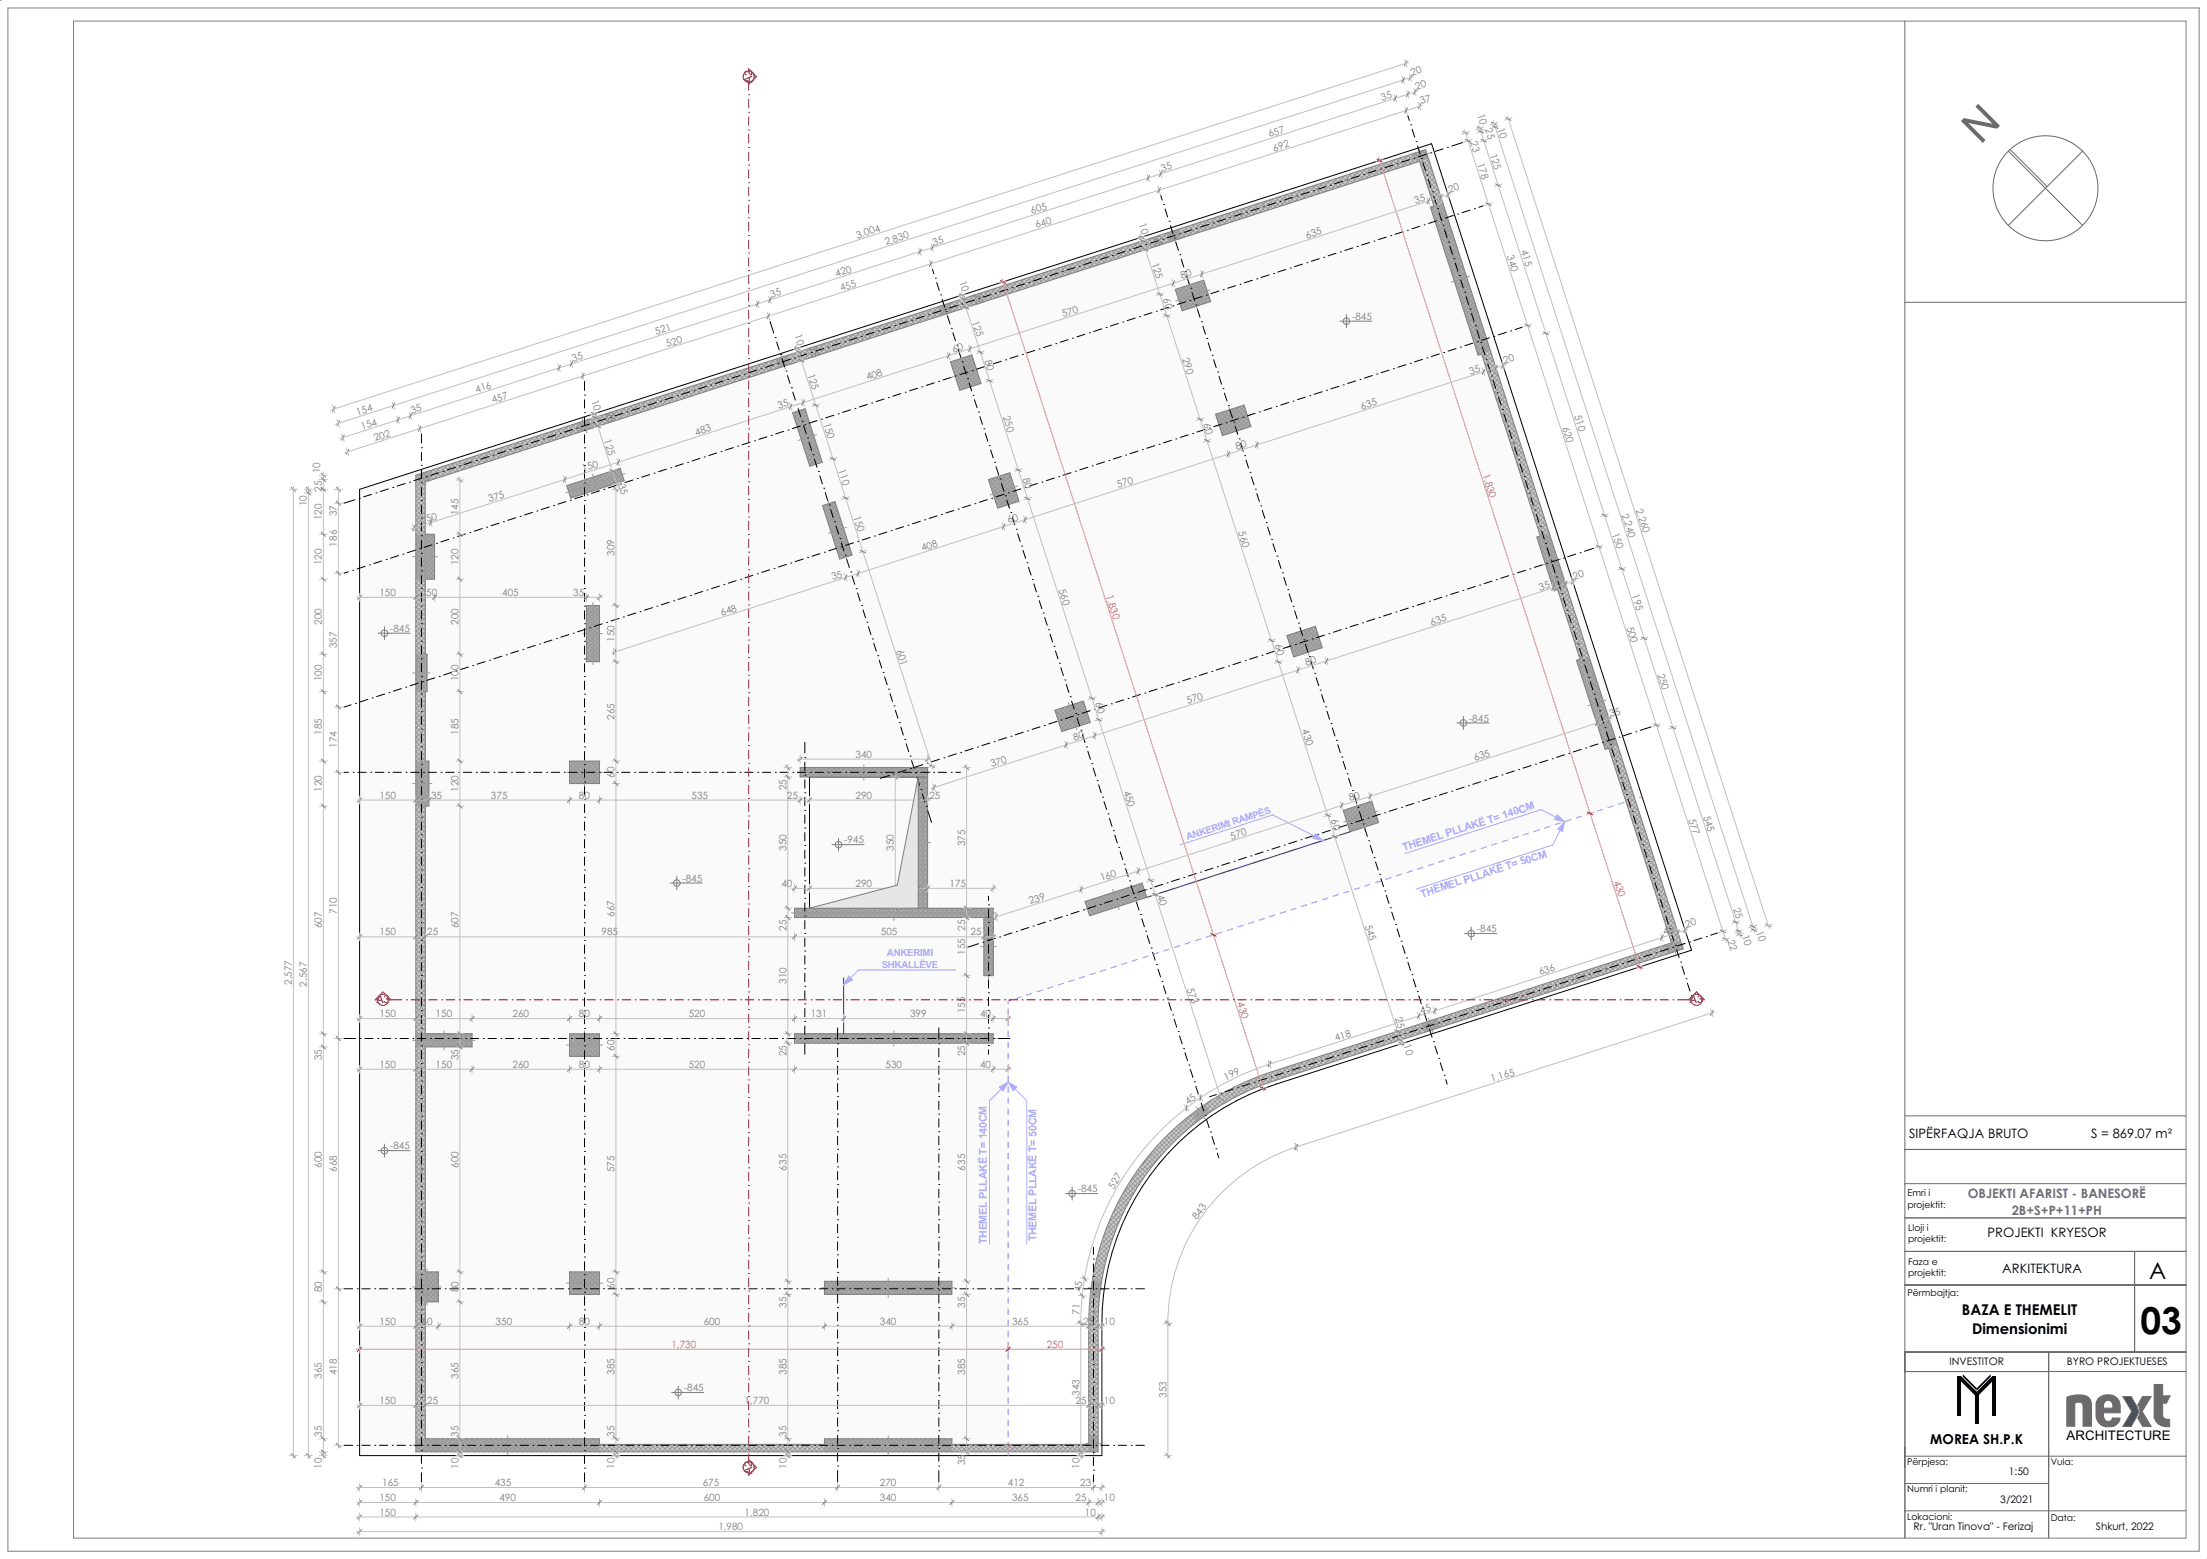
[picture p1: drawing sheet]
<svg xmlns="http://www.w3.org/2000/svg" width="841mm" height="594mm" viewBox="0 0 841 594" stroke-linecap="round" stroke-linejoin="round" font-family="sans-serif">
<defs><g id="words">
<text font-size="16.5" fill="#6a6a6a" x="754.7" y="55.3" transform="rotate(-45 754.7 55.3)">N</text>
<text font-size="14.1" x="815.6" y="508.1">03</text>
<text font-size="8.9" x="819" y="487.2">A</text>
<g font-size="5.6">
<text x="747.6" y="500.9">BAZA E THEMELIT</text>
<text x="751.5" y="508.1">Dimensionimi</text>
</g>
<text font-size="5.2" x="735.5" y="550.1">MOREA SH.P.K</text>
<text font-size="5" x="787.5" y="548.5">ARCHITECTURE</text>
<g font-size="4.9">
<text x="727.5" y="433.5">SIPËRFAQJA BRUTO</text>
<text x="796.8" y="433.5">S = 869.07 m²</text>
<text x="757.4" y="471.4">PROJEKTI KRYESOR</text>
<text x="763" y="484.9">ARKITEKTURA</text>
</g>
<g font-size="4.9" fill="#54689e">
<text x="749.8" y="456.5">OBJEKTI AFARIST - BANESORË</text>
<text x="766.6" y="462.8">2B+S+P+11+PH</text>
</g>
<g font-size="4.1" fill="#a80f02">
<text x="286.6" y="31.7" transform="rotate(-90 286.6 31.7)">A2</text>
<text x="143.5" y="382.3">A3</text>
<text x="644" y="382.3">A3</text>
<text x="286.6" y="561.6" transform="rotate(-90 286.6 561.6)">A2</text>
</g>
<g font-size="4.1" fill="#aaf">
<text x="534.9" y="324.3" transform="rotate(-18 534.9 324.3)">THEMEL PLLAKË T= 140CM</text>
<text x="541.7" y="342" transform="rotate(-18 541.7 342)">THEMEL PLLAKË T= 50CM</text>
<text x="395" y="473" transform="rotate(-90 395 473)">THEMEL PLLAKË T= 50CM</text>
<text x="376" y="474.1" transform="rotate(-90 376 474.1)">THEMEL PLLAKË T= 140CM</text>
</g>
<g font-size="4">
<text x="742.9" y="520">INVESTITOR</text>
<text x="787.7" y="520">BYRO PROJEKTUESES</text>
<text x="765.5" y="562.2">1:50</text>
<text x="762.2" y="572.6">3/2021</text>
<text x="729.2" y="583">Rr. &quot;Uran Tinova&quot; - Ferizaj</text>
<text x="798.7" y="583.1">Shkurt, 2022</text>
</g>
<g font-size="3.8" fill="#7f7f7f">
<text x="538" y="28.8" transform="rotate(-18 538 28.8)">20</text>
<text x="539.8" y="34.3" transform="rotate(-18 539.8 34.3)">20</text>
<text x="526.7" y="38.5" transform="rotate(-18 526.7 38.5)">35</text>
<text x="541.5" y="39.7" transform="rotate(-18 541.5 39.7)">37</text>
<text x="562.9" y="43.9" transform="rotate(72 562.9 43.9)">10</text>
<text x="483.8" y="52.3" transform="rotate(-18 483.8 52.3)">657</text>
<text x="565.9" y="49.3" transform="rotate(72 565.9 49.3)">25</text>
<text x="570.5" y="49" transform="rotate(72 570.5 49)">10</text>
<text x="485.6" y="57.8" transform="rotate(-18 485.6 57.8)">692</text>
<text x="560.2" y="54.2" transform="rotate(72 560.2 54.2)">23</text>
<text x="567.7" y="58.9" transform="rotate(72 567.7 58.9)">125</text>
<text x="442.9" y="65.5" transform="rotate(-18 442.9 65.5)">35</text>
<text x="562.9" y="62.5" transform="rotate(72 562.9 62.5)">178</text>
<text x="539.4" y="77.6" transform="rotate(-18 539.4 77.6)">35</text>
<text x="552.4" y="73.4" transform="rotate(-18 552.4 73.4)">20</text>
<text x="393.2" y="81.5" transform="rotate(-18 393.2 81.5)">605</text>
<text x="395" y="87" transform="rotate(-18 395 87)">640</text>
<text x="433.9" y="85.5" transform="rotate(72 433.9 85.5)">10</text>
<text x="326.7" y="90.9" transform="rotate(-18 326.7 90.9)">3,004</text>
<text x="337.6" y="93.4" transform="rotate(-18 337.6 93.4)">2,830</text>
<text x="355.9" y="93.6" transform="rotate(-18 355.9 93.6)">35</text>
<text x="439.4" y="90.1" transform="rotate(72 439.4 90.1)">25</text>
<text x="498" y="91" transform="rotate(-18 498 91)">635</text>
<text x="579.5" y="95.6" transform="rotate(72 579.5 95.6)">415</text>
<text x="438.8" y="100.5" transform="rotate(72 438.8 100.5)">125</text>
<text x="574.2" y="97.7" transform="rotate(72 574.2 97.7)">340</text>
<text x="318.8" y="105.5" transform="rotate(-18 318.8 105.5)">420</text>
<text x="365.5" y="107.5" transform="rotate(72 365.5 107.5)">10</text>
<text x="450.4" y="106.3" transform="rotate(-18 450.4 106.3)">80</text>
<text x="294" y="113.5" transform="rotate(-18 294 113.5)">35</text>
<text x="320.5" y="111" transform="rotate(-18 320.5 111)">455</text>
<text x="371" y="112.2" transform="rotate(72 371 112.2)">25</text>
<text x="443.2" y="114.1" transform="rotate(72 443.2 114.1)">60</text>
<text x="370.4" y="122.5" transform="rotate(72 370.4 122.5)">125</text>
<text x="405.2" y="120.9" transform="rotate(-18 405.2 120.9)">570</text>
<text x="515.2" y="121.9">-845</text>
<text x="250" y="127.7" transform="rotate(-18 250 127.7)">521</text>
<text x="302.8" y="127.7" transform="rotate(72 302.8 127.7)">10</text>
<text x="218.4" y="137.9" transform="rotate(-18 218.4 137.9)">35</text>
<text x="254.3" y="132.3" transform="rotate(-18 254.3 132.3)">520</text>
<text x="308.3" y="132.4" transform="rotate(72 308.3 132.4)">25</text>
<text x="363.3" y="134.4" transform="rotate(-18 363.3 134.4)">60</text>
<text x="375.2" y="137.5" transform="rotate(72 375.2 137.5)">80</text>
<text x="450.5" y="136.8" transform="rotate(72 450.5 136.8)">290</text>
<text x="307.6" y="142.8" transform="rotate(72 307.6 142.8)">125</text>
<text x="560.3" y="142.7" transform="rotate(-18 560.3 142.7)">35</text>
<text x="573.4" y="138.5" transform="rotate(-18 573.4 138.5)">20</text>
<text x="181.5" y="149.8" transform="rotate(-18 181.5 149.8)">416</text>
<text x="330.6" y="144.9" transform="rotate(-18 330.6 144.9)">408</text>
<text x="187.8" y="153.7" transform="rotate(-18 187.8 153.7)">457</text>
<text x="225.3" y="152.7" transform="rotate(72 225.3 152.7)">10</text>
<text x="296.8" y="155.8" transform="rotate(-18 296.8 155.8)">35</text>
<text x="136.2" y="158.4" transform="rotate(-18 136.2 158.4)">154</text>
<text x="157" y="157.7" transform="rotate(-18 157 157.7)">35</text>
<text x="230.7" y="157.4" transform="rotate(72 230.7 157.4)">25</text>
<text x="313.7" y="161.4" transform="rotate(72 313.7 161.4)">150</text>
<text x="382.1" y="158.9" transform="rotate(72 382.1 158.9)">250</text>
<text x="458.5" y="161.6" transform="rotate(72 458.5 161.6)">60</text>
<text x="518.9" y="156.1" transform="rotate(-18 518.9 156.1)">635</text>
<text x="599.8" y="158.5" transform="rotate(72 599.8 158.5)">510</text>
<text x="138" y="163.8" transform="rotate(-18 138 163.8)">154</text>
<text x="230.1" y="167.7" transform="rotate(72 230.1 167.7)">125</text>
<text x="265.2" y="166" transform="rotate(-18 265.2 166)">483</text>
<text x="595.2" y="163" transform="rotate(72 595.2 163)">620</text>
<text x="143" y="168.2" transform="rotate(-18 143 168.2)">202</text>
<text x="471.3" y="171.4" transform="rotate(-18 471.3 171.4)">80</text>
<text x="222.2" y="179.9" transform="rotate(-18 222.2 179.9)">150</text>
<text x="319.4" y="179.1" transform="rotate(72 319.4 179.1)">110</text>
<text x="122" y="180.3" transform="rotate(-90 122 180.3)">10</text>
<text x="235.6" y="184.8" transform="rotate(72 235.6 184.8)">35</text>
<text x="389.7" y="182.3" transform="rotate(72 389.7 182.3)">80</text>
<text x="426.1" y="186" transform="rotate(-18 426.1 186)">570</text>
<text x="122.7" y="187.3" transform="rotate(-90 122.7 187.3)">25</text>
<text x="186.5" y="191.4" transform="rotate(-18 186.5 191.4)">375</text>
<text x="117" y="192.9" transform="rotate(-90 117 192.9)">10</text>
<text x="128.4" y="196.8" transform="rotate(-90 128.4 196.8)">37</text>
<text x="174.7" y="196.4" transform="rotate(-90 174.7 196.4)">145</text>
<text x="325.1" y="196.8" transform="rotate(72 325.1 196.8)">150</text>
<text x="617.9" y="196.1" transform="rotate(72 617.9 196.1)">2,240</text>
<text x="623.3" y="194.3" transform="rotate(72 623.3 194.3)">2,260</text>
<text x="122.7" y="198.2" transform="rotate(-90 122.7 198.2)">120</text>
<text x="162.9" y="199" transform="rotate(-18 162.9 199)">50</text>
<text x="384.3" y="199.5" transform="rotate(-18 384.3 199.5)">60</text>
<text x="471.8" y="202.8" transform="rotate(72 471.8 202.8)">560</text>
<text x="614.3" y="203.3" transform="rotate(72 614.3 203.3)">150</text>
<text x="128.4" y="208.2" transform="rotate(-90 128.4 208.2)">186</text>
<text x="122.7" y="215.3" transform="rotate(-90 122.7 215.3)">120</text>
<text x="174.7" y="215.3" transform="rotate(-90 174.7 215.3)">120</text>
<text x="234.2" y="211.8" transform="rotate(-90 234.2 211.8)">309</text>
<text x="351.5" y="210" transform="rotate(-18 351.5 210)">408</text>
<text x="317.3" y="221.1" transform="rotate(-18 317.3 221.1)">35</text>
<text x="599.9" y="220.8" transform="rotate(-18 599.9 220.8)">20</text>
<text x="144.6" y="227.1">150</text>
<text x="162.4" y="227.1">50</text>
<text x="191.4" y="227.1">405</text>
<text x="218.4" y="227.1">35</text>
<text x="403.4" y="224.8" transform="rotate(72 403.4 224.8)">560</text>
<text x="586.9" y="225" transform="rotate(-18 586.9 225)">35</text>
<text x="621.8" y="226.8" transform="rotate(72 621.8 226.8)">195</text>
<text x="122.7" y="238.1" transform="rotate(-90 122.7 238.1)">200</text>
<text x="174.7" y="238.1" transform="rotate(-90 174.7 238.1)">200</text>
<text x="275" y="234.7" transform="rotate(-18 275 234.7)">648</text>
<text x="545.5" y="238.4" transform="rotate(-18 545.5 238.4)">635</text>
<text x="619.8" y="239.1" transform="rotate(72 619.8 239.1)">500</text>
<text x="148.6" y="240.8">-845</text>
<text x="234.2" y="244.6" transform="rotate(-90 234.2 244.6)">150</text>
<text x="485.7" y="245.9" transform="rotate(72 485.7 245.9)">60</text>
<text x="128.4" y="247.1" transform="rotate(-90 128.4 247.1)">357</text>
<text x="341.5" y="247.9" transform="rotate(72 341.5 247.9)">601</text>
<text x="497.9" y="253.7" transform="rotate(-18 497.9 253.7)">80</text>
<text x="631.6" y="257.1" transform="rotate(72 631.6 257.1)">250</text>
<text x="122.7" y="259.6" transform="rotate(-90 122.7 259.6)">100</text>
<text x="174.7" y="259.6" transform="rotate(-90 174.7 259.6)">100</text>
<text x="417.3" y="268" transform="rotate(72 417.3 268)">60</text>
<text x="452.7" y="268.3" transform="rotate(-18 452.7 268.3)">570</text>
<text x="234.2" y="274.2" transform="rotate(-90 234.2 274.2)">265</text>
<text x="559.8" y="274.9">-845</text>
<text x="613.8" y="273.3" transform="rotate(-18 613.8 273.3)">35</text>
<text x="122.7" y="279.9" transform="rotate(-90 122.7 279.9)">185</text>
<text x="174.7" y="279.9" transform="rotate(-90 174.7 279.9)">185</text>
<text x="496.1" y="278.3" transform="rotate(72 496.1 278.3)">430</text>
<text x="128.4" y="285" transform="rotate(-90 128.4 285)">174</text>
<text x="409.5" y="282.2" transform="rotate(-18 409.5 282.2)">80</text>
<text x="326" y="288.7">340</text>
<text x="377.9" y="292.4" transform="rotate(-18 377.9 292.4)">370</text>
<text x="562.1" y="289.9" transform="rotate(-18 562.1 289.9)">635</text>
<text x="234.2" y="296.4" transform="rotate(-90 234.2 296.4)">60</text>
<text x="122.7" y="301.7" transform="rotate(-90 122.7 301.7)">120</text>
<text x="144.6" y="304.3">150</text>
<text x="164.3" y="304.3">35</text>
<text x="174.7" y="301.7" transform="rotate(-90 174.7 301.7)">120</text>
<text x="187.1" y="304.3">375</text>
<text x="220.6" y="304.3">80</text>
<text x="263.5" y="304.3">535</text>
<text x="299.7" y="301.1" transform="rotate(-90 299.7 301.1)">25</text>
<text x="299.9" y="304.3">25</text>
<text x="326" y="304.3">290</text>
<text x="354.2" y="304.3">25</text>
<text x="428.1" y="301.6" transform="rotate(72 428.1 301.6)">450</text>
<text x="514.5" y="305.3" transform="rotate(-18 514.5 305.3)">80</text>
<text x="649" y="311.1" transform="rotate(72 649 311.1)">545</text>
<text x="507.2" y="312.6" transform="rotate(72 507.2 312.6)">60</text>
<text x="643.4" y="312.4" transform="rotate(72 643.4 312.4)">577</text>
<text x="321.7" y="321.3">-945</text>
<text x="367.8" y="322.4" transform="rotate(-90 367.8 322.4)">375</text>
<text x="469.3" y="319.9" transform="rotate(-18 469.3 319.9)">570</text>
<text x="299.7" y="324.2" transform="rotate(-90 299.7 324.2)">350</text>
<text x="340.6" y="324.2" transform="rotate(-90 340.6 324.2)">350</text>
<text x="260" y="335.9">-845</text>
<text x="419.7" y="335.9" transform="rotate(-18 419.7 335.9)">160</text>
<text x="297.7" y="337.9">40</text>
<text x="326" y="337.9">290</text>
<text x="361.8" y="337.9">175</text>
<text x="441" y="341.5" transform="rotate(72 441 341.5)">40</text>
<text x="392.6" y="344.6" transform="rotate(-18 392.6 344.6)">239</text>
<text x="660.4" y="346.4" transform="rotate(72 660.4 346.4)">25</text>
<text x="122.7" y="353.7" transform="rotate(-90 122.7 353.7)">607</text>
<text x="128.4" y="348.1" transform="rotate(-90 128.4 348.1)">710</text>
<text x="174.7" y="353.7" transform="rotate(-90 174.7 353.7)">607</text>
<text x="234.2" y="349.4" transform="rotate(-90 234.2 349.4)">667</text>
<text x="520.1" y="352.7" transform="rotate(72 520.1 352.7)">545</text>
<text x="642.7" y="353.6" transform="rotate(-18 642.7 353.6)">20</text>
<text x="144.6" y="356.4">150</text>
<text x="162.8" y="356.4">25</text>
<text x="229.2" y="356.4">985</text>
<text x="299.7" y="354.6" transform="rotate(-90 299.7 354.6)">25</text>
<text x="335.7" y="356.4">505</text>
<text x="367.8" y="354.6" transform="rotate(-90 367.8 354.6)">25</text>
<text x="369.9" y="356.4">25</text>
<text x="562.8" y="355.2">-845</text>
<text x="634.2" y="356.4" transform="rotate(-18 634.2 356.4)">45</text>
<text x="658.3" y="358.5" transform="rotate(72 658.3 358.5)">22</text>
<text x="663.7" y="356.7" transform="rotate(72 663.7 356.7)">10</text>
<text x="669.1" y="355" transform="rotate(72 669.1 355)">10</text>
<text x="367.8" y="363.8" transform="rotate(-90 367.8 363.8)">155</text>
<text x="586.8" y="371.6" transform="rotate(-18 586.8 371.6)">636</text>
<text x="111.3" y="375.3" transform="rotate(-90 111.3 375.3)">2,577</text>
<text x="117" y="376" transform="rotate(-90 117 376)">2,567</text>
<text x="299.7" y="374.9" transform="rotate(-90 299.7 374.9)">310</text>
<text x="452.3" y="376.7" transform="rotate(72 452.3 376.7)">573</text>
<text x="144.6" y="387.6">150</text>
<text x="166" y="387.6">150</text>
<text x="195.3" y="387.6">260</text>
<text x="220.6" y="387.6">80</text>
<text x="262.4" y="387.6">520</text>
<text x="308.9" y="387.6">131</text>
<text x="346.8" y="387.6">399</text>
<text x="367.8" y="386" transform="rotate(-90 367.8 386)">155</text>
<text x="373.5" y="387.6">40</text>
<text x="531.5" y="388" transform="rotate(72 531.5 388)">25</text>
<text x="541.5" y="386.3" transform="rotate(-18 541.5 386.3)">45</text>
<text x="234.2" y="400.3" transform="rotate(-90 234.2 400.3)">60</text>
<text x="509" y="396.7" transform="rotate(-18 509 396.7)">418</text>
<text x="534.8" y="398.3" transform="rotate(72 534.8 398.3)">10</text>
<text x="122.7" y="403.9" transform="rotate(-90 122.7 403.9)">35</text>
<text x="144.6" y="406.9">150</text>
<text x="166" y="406.9">150</text>
<text x="174.7" y="403.9" transform="rotate(-90 174.7 403.9)">35</text>
<text x="195.3" y="406.9">260</text>
<text x="220.6" y="406.9">80</text>
<text x="262.4" y="406.9">520</text>
<text x="299.7" y="402.5" transform="rotate(-90 299.7 402.5)">25</text>
<text x="337.4" y="406.9">530</text>
<text x="367.8" y="402.5" transform="rotate(-90 367.8 402.5)">25</text>
<text x="373.5" y="406.9">40</text>
<text x="467.1" y="411.8" transform="rotate(-26 467.1 411.8)">199</text>
<text x="568.5" y="412.4" transform="rotate(-18 568.5 412.4)">1,165</text>
<text x="452.7" y="421" transform="rotate(-36 452.7 421)">45</text>
<text x="148.6" y="437.9">-845</text>
<text x="122.7" y="444.9" transform="rotate(-90 122.7 444.9)">600</text>
<text x="128.4" y="446.5" transform="rotate(-90 128.4 446.5)">668</text>
<text x="174.7" y="444.9" transform="rotate(-90 174.7 444.9)">600</text>
<text x="234.2" y="446.7" transform="rotate(-90 234.2 446.7)">575</text>
<text x="299.7" y="446" transform="rotate(-90 299.7 446)">635</text>
<text x="367.8" y="446" transform="rotate(-90 367.8 446)">635</text>
<text x="410.7" y="454.3">-845</text>
<text x="424.5" y="453.4" transform="rotate(-59 424.5 453.4)">527</text>
<text x="456.2" y="464.9" transform="rotate(-54 456.2 464.9)">843</text>
<text x="234.2" y="491" transform="rotate(-90 234.2 491)">60</text>
<text x="122.7" y="492.4" transform="rotate(-90 122.7 492.4)">80</text>
<text x="174.7" y="492.4" transform="rotate(-90 174.7 492.4)">80</text>
<text x="412" y="492.4" transform="rotate(-82 412 492.4)">45</text>
<text x="299.7" y="498.2" transform="rotate(-90 299.7 498.2)">35</text>
<text x="367.8" y="498.2" transform="rotate(-90 367.8 498.2)">35</text>
<text x="411.3" y="501" transform="rotate(-87 411.3 501)">71</text>
<text x="144.6" y="504.8">150</text>
<text x="160.6" y="504.8">60</text>
<text x="188.9" y="504.8">350</text>
<text x="220.6" y="504.8">80</text>
<text x="268.1" y="504.8">600</text>
<text x="335.3" y="504.8">340</text>
<text x="385.7" y="504.8">365</text>
<text x="412.8" y="504.8">25</text>
<text x="420.7" y="504.8">10</text>
<text x="122.7" y="525.3" transform="rotate(-90 122.7 525.3)">365</text>
<text x="128.4" y="524" transform="rotate(-90 128.4 524)">418</text>
<text x="174.7" y="525.3" transform="rotate(-90 174.7 525.3)">365</text>
<text x="234.2" y="523.8" transform="rotate(-90 234.2 523.8)">385</text>
<text x="299.7" y="523.8" transform="rotate(-90 299.7 523.8)">385</text>
<text x="367.8" y="523.8" transform="rotate(-90 367.8 523.8)">385</text>
<text x="260.6" y="530">-845</text>
<text x="411.3" y="531.8" transform="rotate(-90 411.3 531.8)">343</text>
<text x="444.5" y="532.6" transform="rotate(-90 444.5 532.6)">353</text>
<text x="144.6" y="534.9">150</text>
<text x="162.8" y="534.9">25</text>
<text x="283.7" y="534.9">1,770</text>
<text x="409.9" y="534.9">25</text>
<text x="420.7" y="534.9">10</text>
<text x="122.7" y="547.4" transform="rotate(-90 122.7 547.4)">35</text>
<text x="174.7" y="547.4" transform="rotate(-90 174.7 547.4)">35</text>
<text x="234.2" y="547.4" transform="rotate(-90 234.2 547.4)">35</text>
<text x="299.7" y="547.4" transform="rotate(-90 299.7 547.4)">35</text>
<text x="122.7" y="559.6" transform="rotate(-90 122.7 559.6)">10</text>
<text x="174.7" y="559.6" transform="rotate(-90 174.7 559.6)">10</text>
<text x="234.2" y="559.6" transform="rotate(-90 234.2 559.6)">10</text>
<text x="299.7" y="559.6" transform="rotate(-90 299.7 559.6)">10</text>
<text x="367.8" y="558.2" transform="rotate(-90 367.8 558.2)">35</text>
<text x="411.3" y="559.6" transform="rotate(-90 411.3 559.6)">10</text>
<text x="145.6" y="566.2">165</text>
<text x="188.5" y="566.2">435</text>
<text x="267.8" y="566.2">675</text>
<text x="335.3" y="566.2">270</text>
<text x="384" y="566.2">412</text>
<text x="411.7" y="566.2">23</text>
<text x="144.6" y="571.9">150</text>
<text x="190.3" y="571.9">490</text>
<text x="268.1" y="571.9">600</text>
<text x="335.3" y="571.9">340</text>
<text x="385.7" y="571.9">365</text>
<text x="409.9" y="571.9">25</text>
<text x="420.7" y="571.9">10</text>
<text x="144.6" y="577.4">150</text>
<text x="283.7" y="577.4">1,820</text>
<text x="413.4" y="577.4">10</text>
<text x="273.7" y="583">1,980</text>
</g>
<g font-size="3.8" fill="#fd4435">
<text x="564.9" y="180.9" transform="rotate(72 564.9 180.9)">1,830</text>
<text x="421.4" y="227.1" transform="rotate(72 421.4 227.1)">1,830</text>
<text x="614.9" y="336" transform="rotate(72 614.9 336)">430</text>
<text x="471.4" y="382.3" transform="rotate(72 471.4 382.3)">430</text>
<text x="255.9" y="513.5">1,730</text>
<text x="398.9" y="513.5">250</text>
</g>
<g font-size="3.7" fill="#aaf">
<text x="452.5" y="320" transform="rotate(-18 452.5 320)">ANKERIMI RAMPËS</text>
<text x="338" y="364.4">ANKERIMI</text>
<text x="336" y="368.7">SHKALLËVE</text>
</g>
<g font-size="3.5">
<text x="726.9" y="455.7">Emri i</text>
<text x="726.9" y="460.2">projektit:</text>
<text x="727.1" y="468.8">Lloji i</text>
<text x="727.1" y="473.3">projektit:</text>
<text x="727.1" y="481.8">Faza e</text>
<text x="727.1" y="486.3">projektit:</text>
<text x="726.9" y="493.9">Përmbajtja:</text>
<text x="726.7" y="558.2">Përpjesa:</text>
<text x="781.5" y="558.2">Vula:</text>
<text x="726.7" y="568.6">Numri i planit:</text>
<text x="726.7" y="579">Lokacioni:</text>
<text x="781.5" y="579.4">Data:</text>
</g>
</g></defs>
<!-- layer: A - Fleta -->
<path d="M725.9 438.5v147.5M725.9 464h107.1M725.9 476.8h107.2M813.4 476.8v38.4M725.9 489.6h107.2M725.9 515.2h107.2M780.7 515.2v70.8M725.9 522.6h107.1M725.9 554.8h107.1M725.9 575.6h107.1M725.9 565.2h54.8" fill="none" stroke="#6a6a6a" stroke-width=".38"/>
<!-- layer: 2D Drafting - General -->
<path d="M787.6 532.5a8.9 8.9 0 0 1 8.2-.1l.6 .8 .6 1.7v8.5h-3.2l-.1-8.2a1.54 1.54 0 0 0-2.1-1l-1 .4v8.8h-3z" fill-rule="evenodd" fill="#6a6a6a"/>
<path d="M787.6 532.5a8.9 8.9 0 0 1 8.2-.1l.6 .8 .6 1.7v8.5h-3.2v-7.7l-.6-1.2a2.92 2.92 0 0 0-2.6 .1v8.8h-3z" fill="none" stroke="#6a6a6a" stroke-width=".38"/>
<path d="M799.5 533a4.8 4.8 0 0 1 5-1.5 4.8 4.8 0 0 1 3.4 4.1v2.7h-6.4l.3 2.4 .9 .8 1.6-.1 .7-1.1h2.8a3.6 3.6 0 0 1-3.2 3.3 4.5 4.5 0 0 1-5.6-3l-.3-1.2v-4.7zM802.1 534.1l-.5 .8-.1 1.6h3.6v-1.6a1.77 1.77 0 0 0-1.3-1.3 1.77 1.77 0 0 0-1.7 .5z" fill-rule="evenodd" fill="#6a6a6a"/>
<path d="M799.5 533a5.2 5.2 0 0 1 7.9 .6l.5 2v2.7h-6.4a2.89 2.89 0 0 0 1.2 3.2l1.6-.1 .7-1.1h2.8a3.6 3.6 0 0 1-3.2 3.3 4.5 4.5 0 0 1-5.6-3l-.3-1.2v-4.7zM801.9 534.3a1.81 1.81 0 0 1 1.8-.7 1.81 1.81 0 0 1 1.4 1.3v1.6h-3.6z" fill="none" stroke="#6a6a6a" stroke-width=".38"/>
<path d="M816.5 532.1h3.2l-3.4 5.7 3.4 5.7h-3.2l-1.9-3.2a4.2 4.2 0 0 0 .1-5z" fill-rule="evenodd" fill="#6a6a6a"/>
<path d="M816.5 532.1h3.2l-3.4 5.7 3.4 5.7h-3.2l-1.9-3.2a4.2 4.2 0 0 0 .1-5z" fill="none" stroke="#6a6a6a" stroke-width=".38"/>
<path d="M820.9 527.3h3.2v4.5h2.8l-1.4 2.8h-1.4l.1 5.3 1 .8 1.6 .1v2.8a4.8 4.8 0 0 1-5.9-4.2z" fill-rule="evenodd" fill="#6a6a6a"/>
<path d="M820.9 527.3v12.6a5 5 0 0 0 5.9 3.7v-2.8l-1.6-.1-1-.8-.1-5.3h1.4l1.4-2.8h-2.8v-4.5" fill="none" stroke="#6a6a6a" stroke-width=".38"/>
<path d="M808.9 532.1h3.2l2.1 3.6a3.6 3.6 0 0 1-.1 4.4l-2 3.4h-3.2l3.4-5.7z" fill-rule="evenodd" fill="#0077b0"/>
<path d="M808.9 532.1h3.2l2.6 4.8v1.7l-2.6 4.9h-3.2l3.4-5.7z" fill="none" stroke="#6a6a6a" stroke-width=".38"/>
<!-- layer: A - Fleta -->
<path d="M725.9 438h107.1M725.9 425.2h107.1M725.9 451h107.1" fill="none" stroke="#6a6a6a" stroke-width=".38"/>
<!-- layer: A - Pllaka meskatit -->
<g fill="#000">
<path d="M745.9 524.3h1.4v15h-1.4z" fill-rule="evenodd"/>
<path d="M747.3 524.3l7 7-1 1-7-7z" fill-rule="evenodd"/>
<path d="M748 523.6l5.3 5.3v.9l-5.3-5.3z" fill-rule="evenodd"/>
<path d="M753.3 528.9l5.3-5.3v.9l-5.3 5.3z" fill-rule="evenodd"/>
<path d="M759.2 524.3h1.5v15h-1.5z" fill-rule="evenodd"/>
<path d="M759.2 524.3l1.1 1-7 7-1-1z" fill-rule="evenodd"/>
<path d="M752.5 530.3h1.5v12h-1.5z" fill-rule="evenodd"/>
</g>
<!-- layer: A - Fill zone -->
<path d="M137 186.4l408.5-131.6 80.2 248.7-241.5 78v173.1h-247.2z" fill-rule="evenodd" fill="#fafafa"/>
<!-- layer: A - Pllaka meskatit -->
<path d="M137 186.4l408.5-131.6 99.1 307.2-158.4 51.1a95.7 95.7 0 0 0-66.3 91.1v50.4h-282.9zM308.5 296h41.4v50h-41.4z" fill="none" stroke="#000" stroke-width=".38"/>
<!-- layer: A - Muret -->
<path d="M228.5 550.3h85.7v2.9h-85.7z" fill-rule="evenodd" fill="#ccc"/>
<g fill="none" stroke="#999" stroke-width=".38">
<path d="M228.5 551.1l2.1 2.1M228.5 552.9l.2 .3M229.4 550.3l-.9 1M229.5 550.3l2.9 2.9M231.2 550.3l-2.7 2.8M231.4 550.3l2.8 2.9M233.1 550.3l-2.9 2.9M233.2 550.3l2.9 2.9M234.9 550.3l-2.8 2.9M235.1 550.3l2.8 2.9M236.8 550.3l-2.9 2.9M236.9 550.3l2.9 2.9"/>
<path d="M238.6 550.3l-2.9 2.9M238.7 550.3l2.9 2.9M240.4 550.3l-2.8 2.9M240.6 550.3l2.8 2.9M242.3 550.3l-2.9 2.9M242.4 550.3l2.9 2.9M244.1 550.3l-2.9 2.9M244.2 550.3l2.9 2.9M245.9 550.3l-2.8 2.9M246.1 550.3l2.8 2.9M247.8 550.3l-2.9 2.9M247.9 550.3l2.9 2.9"/>
<path d="M249.6 550.3l-2.8 2.9M249.8 550.3l2.8 2.9M251.5 550.3l-2.9 2.9M251.6 550.3l2.9 2.9M253.3 550.3l-2.9 2.9M253.4 550.3l2.9 2.9M255.1 550.3l-2.8 2.9M255.3 550.3l2.8 2.9M257 550.3l-2.9 2.9M257.1 550.3l2.9 2.9M258.8 550.3l-2.8 2.9M259 550.3l2.8 2.9"/>
<path d="M260.7 550.3l-2.9 2.9M260.8 550.3l2.9 2.9M262.5 550.3l-2.9 2.9M262.6 550.3l2.9 2.9M264.3 550.3l-2.8 2.9M264.5 550.3l2.8 2.9M266.2 550.3l-2.9 2.9M266.3 550.3l2.9 2.9M268 550.3l-2.9 2.9M268.1 550.3l2.9 2.9M269.8 550.3l-2.8 2.9M270 550.3l2.8 2.9"/>
<path d="M271.7 550.3l-2.9 2.9M271.8 550.3l2.9 2.9M273.5 550.3l-2.8 2.9M273.7 550.3l2.8 2.9M275.4 550.3l-2.9 2.9M275.5 550.3l2.9 2.9M277.2 550.3l-2.9 2.9M277.3 550.3l2.9 2.9M279 550.3l-2.8 2.9M279.2 550.3l2.8 2.9M280.9 550.3l-2.9 2.9M281 550.3l2.9 2.9"/>
<path d="M282.7 550.3l-2.8 2.9M282.9 550.3l2.8 2.9M284.6 550.3l-2.9 2.9M284.7 550.3l2.9 2.9M286.4 550.3l-2.9 2.9M286.5 550.3l2.9 2.9M288.2 550.3l-2.8 2.9M288.4 550.3l2.8 2.9M290.1 550.3l-2.9 2.9M290.2 550.3l2.9 2.9M291.9 550.3l-2.9 2.9M292 550.3l2.9 2.9"/>
<path d="M293.7 550.3l-2.8 2.9M293.9 550.3l2.8 2.9M295.6 550.3l-2.9 2.9M295.7 550.3l2.9 2.9M297.4 550.3l-2.8 2.9M297.6 550.3l2.8 2.9M299.3 550.3l-2.9 2.9M299.4 550.3l2.9 2.9M301.1 550.3l-2.9 2.9M301.2 550.3l2.9 2.9M302.9 550.3l-2.8 2.9M303.1 550.3l2.8 2.9"/>
<path d="M304.8 550.3l-2.9 2.9M304.9 550.3l2.9 2.9M306.6 550.3l-2.8 2.9M306.8 550.3l2.8 2.9M308.5 550.3l-2.9 2.9M308.6 550.3l2.9 2.9M310.3 550.3l-2.9 2.9M310.4 550.3l2.9 2.9M312.1 550.3l-2.8 2.9M312.3 550.3l1.9 1.9M314 550.3l-2.9 2.9M314.1 550.3l.1 .1"/>
<path d="M314.2 552l-1.2 1.2"/>
</g>
<path d="M362.7 550.3h52.2v2.9h-52.2z" fill-rule="evenodd" fill="#ccc"/>
<g fill="none" stroke="#999" stroke-width=".38">
<path d="M363.6 550.3l-.9 .9 2.1 2M363.7 550.3l2.9 2.9M365.4 550.3l-2.7 2.7 .2 .2M365.6 550.3l2.8 2.9M367.3 550.3l-2.9 2.9M367.4 550.3l2.9 2.9M369.1 550.3l-2.8 2.9M369.3 550.3l2.8 2.9M371 550.3l-2.9 2.9M371.1 550.3l2.9 2.9M372.8 550.3l-2.9 2.9M372.9 550.3l2.9 2.9"/>
<path d="M374.6 550.3l-2.8 2.9M374.8 550.3l2.8 2.9M376.5 550.3l-2.9 2.9M376.6 550.3l2.9 2.9M378.3 550.3l-2.8 2.9M378.5 550.3l2.8 2.9M380.2 550.3l-2.9 2.9M380.3 550.3l2.9 2.9M382 550.3l-2.9 2.9M382.1 550.3l2.9 2.9M383.8 550.3l-2.8 2.9M384 550.3l2.8 2.9"/>
<path d="M385.7 550.3l-2.9 2.9M385.8 550.3l2.9 2.9M387.5 550.3l-2.8 2.9M387.6 550.3l2.9 2.9M389.3 550.3l-2.8 2.9M389.5 550.3l2.8 2.9M391.2 550.3l-2.9 2.9M391.3 550.3l2.9 2.9M393 550.3l-2.8 2.9M393.2 550.3l2.8 2.9M394.9 550.3l-2.9 2.9M395 550.3l2.9 2.9"/>
<path d="M396.7 550.3l-2.9 2.9M396.8 550.3l2.9 2.9M398.5 550.3l-2.8 2.9M398.7 550.3l2.8 2.9M400.4 550.3l-2.9 2.9M400.5 550.3l2.9 2.9M402.2 550.3l-2.8 2.9M402.4 550.3l2.8 2.9M404.1 550.3l-2.9 2.9M404.2 550.3l2.9 2.9M405.9 550.3l-2.9 2.9M406 550.3l2.9 2.9"/>
<path d="M407.7 550.3l-2.8 2.9M407.9 550.3l2.8 2.9M409.6 550.3l-2.9 2.9M409.7 550.3l2.9 2.9M411.4 550.3l-2.8 2.9M411.5 550.3l2.9 2.9M413.2 550.3l-2.8 2.9M413.4 550.3l1.5 1.5M414.9 552.4l-.8 .8M414.9 550.5l-2.7 2.7"/>
</g>
<path d="M228.5 553.2h85.7M228.5 550.3h85.7M362.7 553.2h52.2M362.7 550.3h52.2" fill="none" stroke="#7f7f7f" stroke-width=".38"/>
<path d="M163.2 179.5l56.6-18.2 1.1 3.4-56.6 18.2z" fill-rule="evenodd" fill="#ccc"/>
<g fill="none" stroke="#999" stroke-width=".38">
<path d="M163.7 179.3l2.9 2.9M166.5 178.4l2.9 2.9M167.8 178l-3.8 3.9M167.9 178l2.8 2.8M169.3 177.5l2.8 2.9M170.5 177.1l-5.5 5.6M170.7 177.1l2.8 2.8M172.1 176.6l2.8 2.9M173.3 176.3l-5.6 5.5M173.5 176.2l2.8 2.8M174.9 175.8l2.8 2.8M176 175.4l-5.6 5.5"/>
<path d="M176.3 175.3l2.8 2.8M177.6 174.9l2.9 2.8M178.7 174.5l-5.6 5.6M179 174.4l2.9 2.8M180.4 174l2.9 2.8M181.4 173.6l-5.5 5.6M181.8 173.5l2.9 2.8M183.2 173.1l2.8 2.8M184.1 172.8l-5.5 5.5M184.6 172.6l2.8 2.9M186 172.2l2.8 2.8M186.8 171.9l-5.5 5.5"/>
<path d="M187.4 171.7l2.8 2.9M188.8 171.3l2.8 2.8M189.5 171l-5.5 5.6M190.2 170.8l2.8 2.9M191.5 170.4l2.9 2.8M192.2 170.1l-5.5 5.6M192.9 169.9l2.9 2.9M194.3 169.5l2.9 2.8M195 169.3l-5.6 5.5M195.7 169l2.9 2.9M197.1 168.6l2.8 2.8M197.7 168.4l-5.6 5.5"/>
<path d="M198.5 168.1l2.8 2.9M199.9 167.7l2.8 2.8M200.4 167.5l-5.6 5.6M201.3 167.2l2.8 2.9M202.7 166.8l2.8 2.8M203.1 166.6l-5.5 5.6M204.1 166.3l2.8 2.9M205.4 165.9l2.9 2.8M205.8 165.8l-5.5 5.5M206.8 165.4l2.9 2.9M208.5 164.9l-5.5 5.5M209.6 164.5l2.9 2.9"/>
<path d="M211.2 164l-5.5 5.6M212.4 163.6l2.8 2.9M213.8 163.2l2.8 2.8M213.9 163.1l-5.5 5.6M215.2 162.8l2.8 2.8M216.6 162.3l2.8 2.8M216.7 162.3l-5.6 5.5-2.9-2.8M218 161.9l2.8 2.8M220.1 162.2l-.7-.8-5.6 5.5-2.8-2.8M220.2 162.4l-3.7 3.7M220.6 163.8l-1.3 1.4M163.5 180.5l1.6-1.6 2.9 2.8"/>
<path d="M163.8 181.2l1.4 1.4"/>
</g>
<path d="M224.6 159.7l70.8-22.8 1.1 3.4-70.8 22.8z" fill-rule="evenodd" fill="#ccc"/>
<g fill="none" stroke="#999" stroke-width=".38">
<path d="M286.1 139.9l2.8 2.8M287.2 139.5l-5.5 5.6M287.5 139.4l2.8 2.9M288.9 139l2.8 2.8M289.9 138.7l-5.5 5.5M290.3 138.5l2.8 2.9M291.6 138.1l2.9 2.8M292.6 137.8l-5.5 5.5M293 137.7l2.9 2.8M294.4 137.2l1.7 1.7M295.3 136.9l-5.5 5.5M295.9 138.2l-3.4 3.4"/>
<path d="M296.3 139.6l-1.1 1.1M224.8 159.7l-.2 .1M224.9 159.6l2.8 2.9M226.3 159.2l2.8 2.8M227.5 158.8l-2.4 2.4M227.7 158.7l2.8 2.9M229.1 158.3l2.8 2.8M230.2 157.9l-4.7 4.7M230.5 157.8l2.8 2.9M231.9 157.4l2.8 2.8M232.9 157l-5.5 5.6M233.3 156.9l2.8 2.9"/>
<path d="M234.6 156.5l2.9 2.8M235.7 156.2l-5.6 5.5M236 156l2.9 2.9M237.4 155.6l2.9 2.8M238.4 155.3l-5.6 5.5M238.8 155.1l2.9 2.9M240.2 154.7l2.8 2.8M241.1 154.4l-5.6 5.5M241.6 154.2l2.8 2.9M243 153.8l2.8 2.8M243.8 153.5l-5.5 5.6M244.4 153.3l2.8 2.9"/>
<path d="M245.8 152.9l2.8 2.8M246.5 152.7l-5.5 5.5M247.2 152.4l2.8 2.9M248.5 152l2.9 2.8M249.2 151.8l-5.5 5.5M249.9 151.5l2.9 2.9M251.3 151.1l2.9 2.8M251.9 150.9l-5.5 5.5M252.7 150.7l2.9 2.8M254.1 150.2l2.8 2.8M254.6 150l-5.5 5.6M255.5 149.8l2.8 2.8"/>
<path d="M256.9 149.3l2.8 2.8M257.4 149.2l-5.6 5.5M258.3 148.9l2.8 2.8M259.7 148.4l2.8 2.8M260.1 148.3l-5.6 5.5M261.1 148l2.8 2.8M262.4 147.5l2.9 2.9M262.8 147.4l-5.6 5.5M263.8 147.1l2.9 2.8M265.2 146.6l2.9 2.8 5.5-5.5 2.8 2.9M265.5 146.5l-5.5 5.6M266.6 146.2l2.9 2.8"/>
<path d="M268 145.7l2.8 2.9M268.2 145.7l-5.5 5.5M269.4 145.3l2.8 2.8M270.8 144.8l2.8 2.9M270.9 144.8l-5.5 5.5M272.2 144.4l2.8 2.8M275 143.5l2.8 2.8M277.7 142.6l2.9 2.8M279.1 142.2l-5.6 5.5M279.1 142.1l2.9 2.9M279.2 145.9l-2.8-2.9-5.6 5.6M280.5 141.7l2.9 2.8"/>
<path d="M281.8 141.3l-5.6 5.5M281.9 141.2l2.8 2.9M283.3 140.8l2.8 2.8M284.5 140.4l-5.5 5.5M284.7 140.3l2.8 2.9M225.2 161.8l1.2 1.1"/>
</g>
<path d="M300.2 135.3l57.1-18.4 1.1 3.4-57.1 18.4z" fill-rule="evenodd" fill="#ccc"/>
<g fill="none" stroke="#999" stroke-width=".38">
<path d="M348.6 119.7l2.9 2.9M349.6 119.4l-5.5 5.6M350 119.3l2.9 2.8M351.4 118.8l2.9 2.9M352.3 118.5l-5.5 5.6M352.8 118.4l2.9 2.8M354.2 117.9l2.8 2.9M355 117.7l-5.5 5.5M355.6 117.5l2.8 2.8M357 117l.5 .6M357.4 117.2l-5.2 5.1M357.8 118.5l-2.9 3"/>
<path d="M358.3 119.9l-.7 .7M300.3 135.8l2.5 2.4M300.8 135.2l-.5 .4M301.2 138.5l.2 .2M301.4 135l2.8 2.8M302.8 134.5l2.8 2.9M303.5 134.3l-2.8 2.7M304.2 134.1l2.8 2.8M305.5 133.6l2.9 2.9M306.2 133.4l-5 5M306.9 133.2l2.9 2.8M308.3 132.7l2.9 2.9"/>
<path d="M308.9 132.5l-5.5 5.6M309.7 132.3l2.9 2.8M311.1 131.8l2.8 2.9M311.6 131.7l-5.5 5.5M312.5 131.4l2.8 2.8M313.9 130.9l2.8 2.9M314.3 130.8l-5.5 5.5M315.3 130.5l2.8 2.8M316.7 130l2.8 2.9M317 129.9l-5.5 5.5M318.1 129.6l2.8 2.8M319.4 129.1l2.9 2.9"/>
<path d="M319.8 129l-5.6 5.6M320.8 128.7l2.9 2.8M322.2 128.2l2.9 2.9 5.5-5.6 2.8 2.9M322.5 128.2l-5.6 5.5M323.6 127.8l2.9 2.8M325.2 127.3l-5.5 5.5M326.4 126.9l2.8 2.8M327.8 126.4l2.8 2.9M327.9 126.4l-5.5 5.5M329.2 126l2.8 2.8M332 125.1l2.8 2.8M333.3 124.7l-5.5 5.5-2.8-2.9"/>
<path d="M333.4 124.7l2.8 2.8M334.7 124.2l2.9 2.8M336 123.8l-5.5 5.5M336.1 123.8l2.9 2.8M337.5 123.3l2.9 2.8M338.8 122.9l-5.6 5.6M338.9 122.9l2.9 2.8M340.3 122.4l2.8 2.9M341.5 122l-5.6 5.6M341.7 122l2.8 2.8M343.1 121.5l2.8 2.9M344.2 121.2l-5.6 5.5"/>
<path d="M344.5 121.1l2.8 2.8M345.9 120.6l2.8 2.9M346.9 120.3l-5.5 5.5M347.3 120.2l2.8 2.8"/>
</g>
<path d="M362.1 115.4l82.2-26.5 1.1 3.4-82.2 26.5z" fill-rule="evenodd" fill="#ccc"/>
<g fill="none" stroke="#999" stroke-width=".38">
<path d="M411.2 99.6l2.8 2.8M412 99.3l-5.5 5.5M412.6 99.1l2.8 2.8M414 98.7l2.8 2.8M414.7 98.4l-5.5 5.6M415.4 98.2l2.8 2.8M416.8 97.8l2.8 2.8M417.4 97.5l-5.5 5.6M418.2 97.3l2.8 2.9M419.5 96.9l2.9 2.8M420.2 96.7l-5.6 5.5M420.9 96.4l2.9 2.9"/>
<path d="M422.3 96l2.9 2.8M422.9 95.8l-5.6 5.5M423.7 95.5l2.9 2.9M425.1 95.1l2.8 2.8M425.6 94.9l-5.6 5.6M426.5 94.6l2.8 2.9M427.9 94.2l2.8 2.8M428.3 94l-5.5 5.6M429.3 93.7l2.8 2.9M430.7 93.3l2.8 2.8M431 93.2l-5.5 5.5M432.1 92.8l2.8 2.9"/>
<path d="M433.5 92.4l2.8 2.8M433.7 92.3l-5.5 5.5M434.8 91.9l2.9 2.9M436.4 91.4l-5.5 5.6M437.6 91l2.9 2.9M439 90.6l2.8 2.8M439.1 90.5l-5.5 5.6M440.4 90.1l2.8 2.9M441.8 89.7l2.8 2.8M441.9 89.7l-5.6 5.5M443.2 89.2l1.8 1.9M444.4 89l-5.4 5.3-2.8-2.8"/>
<path d="M444.8 90.4l-3.1 3.1M445.3 91.8l-.8 .8M362.5 115.2l2.9 2.9M362.6 117.2l1.4 1.3M363.2 115l-1 1M363.9 114.8l2.9 2.8M365.3 114.3l2.9 2.9M365.9 114.2l-3.2 3.2M366.7 113.9l2.9 2.8M368.1 113.4l2.8 2.9M368.6 113.3l-5.5 5.4M369.5 113l2.8 2.8"/>
<path d="M370.9 112.6l2.8 2.8M371.3 112.4l-5.5 5.6M372.3 112.1l2.8 2.8M373.7 111.7l2.8 2.8M374 111.5l-5.5 5.6M375.1 111.2l2.8 2.8M376.4 110.8l2.9 2.8M376.7 110.7l-5.5 5.5M377.8 110.3l2.9 2.8M379.2 109.9l2.9 2.8M379.5 109.8l-5.6 5.5M380.6 109.4l2.9 2.9"/>
<path d="M382 109l2.8 2.8M382.2 108.9l-5.6 5.6M383.4 108.5l2.8 2.9M384.8 108.1l2.8 2.8M384.9 108l-5.6 5.6M386.2 107.6l2.8 2.9M387.6 107.2l2.8 2.8M387.6 107.2l-5.5 5.5M389 106.7l2.8 2.9M390.3 106.3l-5.5 5.5M390.4 106.3l2.8 2.8M391.7 105.8l2.9 2.9"/>
<path d="M393 105.4l-5.5 5.6M393.1 105.4l2.9 2.8M394.5 104.9l2.9 2.9M395.7 104.5l-5.5 5.6M395.9 104.5l2.9 2.8M397.3 104l2.8 2.9M398.4 103.7l-5.5 5.5M398.7 103.6l2.8 2.8M400.1 103.1l2.8 2.9M401.2 102.8l-5.6 5.5M401.5 102.7l2.8 2.8M402.9 102.2l2.8 2.9"/>
<path d="M403.9 101.9l-5.6 5.6M404.3 101.8l2.8 2.8M405.6 101.3l2.9 2.9M406.6 101l-5.6 5.6M407 100.9l2.9 2.8M408.4 100.5l2.9 2.8M409.3 100.2l-5.5 5.5M409.8 100l2.9 2.8"/>
</g>
<path d="M449.1 87.3l89.4-28.8 1.1 3.4-89.4 28.8z" fill-rule="evenodd" fill="#ccc"/>
<g fill="none" stroke="#999" stroke-width=".38">
<path d="M534.1 59.9l-5.5 5.6M534.9 59.7l2.9 2.8M536.3 59.2l2.9 2.9M536.8 59.1l-5.5 5.5M537.7 58.8l1.3 1.2M538.7 59.1l-4.7 4.6M472.4 79.8l2.8 2.9M473.8 79.4l2.8 2.8M474.4 79.2l-5.5 5.5M475.2 78.9l2.8 2.9M476.5 78.5l2.9 2.8M477.1 78.3l-5.5 5.5"/>
<path d="M477.9 78l2.9 2.9M479.3 77.6l2.9 2.8M479.8 77.4l-5.5 5.6M480.7 77.1l2.9 2.9M482.1 76.7l2.8 2.8M482.6 76.6l-5.6 5.5M483.5 76.2l2.8 2.9M484.9 75.8l2.8 2.8M485.3 75.7l-5.6 5.5M486.3 75.4l2.8 2.8M487.7 74.9l2.8 2.8M488 74.8l-5.6 5.5"/>
<path d="M489.1 74.5l2.8 2.8M490.7 73.9l-5.5 5.6M491.8 73.6l2.9 2.8M493.2 73.1l2.8 2.9 5.5-5.6 2.9 2.9M493.4 73.1l-5.5 5.5M494.6 72.7l2.9 2.8M496 72.2l2.9 2.9M496.1 72.2l-5.5 5.5M497.4 71.8l2.8 2.8M498.8 71.3l2.8 2.9M498.8 71.3l-5.5 5.5-2.8-2.8M500.2 70.9l2.8 2.8"/>
<path d="M503 70l2.8 2.8M504.3 69.6l-5.6 5.5M504.4 69.5l2.8 2.9M505.7 69.1l2.9 2.8M507 68.7l-5.6 5.5M507.1 68.6l2.9 2.9M508.5 68.2l2.9 2.8M509.7 67.8l-5.6 5.5M509.9 67.7l2.9 2.9M511.3 67.3l2.8 2.8M512.4 66.9l-5.5 5.6M512.7 66.8l2.8 2.9"/>
<path d="M514.1 66.4l2.8 2.8M515.1 66.1l-5.5 5.5M515.5 65.9l2.8 2.9M516.9 65.5l2.8 2.8M517.8 65.2l-5.5 5.5M518.3 65l2.8 2.9M519.6 64.6l2.9 2.8M520.5 64.3l-5.5 5.5M521 64.1l2.9 2.9M522.4 63.7l2.9 2.8M523.3 63.4l-5.6 5.6M523.8 63.2l2.9 2.9"/>
<path d="M525.2 62.8l2.8 2.8M526 62.6l-5.6 5.5M526.6 62.4l2.8 2.8M528 61.9l2.8 2.8M528.7 61.7l-5.6 5.5M529.4 61.5l2.8 2.8M530.8 61l2.8 2.8M531.4 60.8l-5.5 5.5M532.2 60.6l2.8 2.8M533.5 60.1l2.9 2.8M539.1 60.4l-2.4 2.4M539.6 61.8l-.2 .2"/>
<path d="M449.3 88l2.3 2.3M450 87l-.8 .8M450.1 87l2.9 2.8M450.2 90.7h.1M451.5 86.6l2.9 2.8M452.7 86.2l-3 3M452.9 86.1l2.9 2.8M454.3 85.7l2.8 2.8M455.4 85.3l-5.3 5.3M455.7 85.2l2.8 2.8M457.1 84.8l2.8 2.8M458.1 84.4l-5.5 5.6"/>
<path d="M458.5 84.3l2.8 2.9M459.9 83.9l2.8 2.8M460.8 83.5l-5.5 5.6M461.3 83.4l2.8 2.9M462.6 83l2.9 2.8M463.6 82.7l-5.6 5.5M464 82.5l2.9 2.9M465.4 82.1l2.9 2.8M466.3 81.8l-5.6 5.5M466.8 81.6l2.9 2.9M468.2 81.2l2.8 2.8M469 80.9l-5.5 5.6"/>
<path d="M469.6 80.7l2.8 2.9M471 80.3l2.8 2.8M471.7 80.1l-5.5 5.5"/>
</g>
<path d="M538.5 58.5l-89.4 28.8M539.6 61.9l-89.4 28.8M444.3 88.9l-82.2 26.5M445.4 92.3l-82.2 26.5M357.3 116.9l-57.1 18.4M295.4 136.9l-70.8 22.8M358.4 120.3l-57.1 18.4M296.5 140.3l-70.8 22.8M219.8 161.3l-56.6 18.2M220.9 164.7l-56.6 18.2" fill="none" stroke="#7f7f7f" stroke-width=".38"/>
<path d="M540.9 61.5l3.4-1.1 5.5 17-3.4 1.1z" fill-rule="evenodd" fill="#ccc"/>
<g fill="none" stroke="#999" stroke-width=".38">
<path d="M541.2 62.2l5.5 5.6M541.9 61.2l3.9 3.8M542 64.9l5.6 5.6M542.1 61.1l-1 1M543.3 60.7l1.7 1.6M543.8 70.4l5.5 5.5M544.4 60.6l-2.8 2.9M544.7 73.1l4.5 4.5M544.9 62l-2.9 2.9M545.3 63.4l-2.8 2.9M545.5 75.8l2.3 2.2M545.8 64.8l-2.9 2.8 5.6 5.6-2.9 2.8"/>
<path d="M546.2 66.2l-2.8 2.8M546.7 67.6l-2.9 2.8M547.1 69l-2.8 2.8M547.6 70.4l-2.9 2.8M548 71.8l-2.8 2.8M548.9 74.6l-2.8 2.8M549.4 75.9l-2.4 2.4M549.8 77.3l-.1 .1"/>
</g>
<path d="M564.6 134.9l3.4-1.1 22.4 69.3-3.4 1.1z" fill-rule="evenodd" fill="#ccc"/>
<g fill="none" stroke="#999" stroke-width=".38">
<path d="M564.8 135.5l5.5 5.5M565.7 138.2l5.5 5.5M565.7 134.6l3.8 3.7M566.3 134.4l-1.4 1.4M567.1 134.1l1.5 1.5M568.2 134.3l-2.9 2.9M568.6 135.7l-2.8 2.9M569.1 137.1l-2.9 2.9M569.5 138.5l-2.8 2.8M570 139.9l-2.9 2.8M566.5 140.9l5.6 5.5M567.4 143.6l5.6 5.6"/>
<path d="M568.3 146.3l5.5 5.6M569.2 149l5.5 5.6M570 151.8l5.6 5.5M570.4 141.3l-2.8 2.8M570.9 142.7l-2.9 2.8M570.9 154.5l5.6 5.5M571.3 144.1l-2.8 2.8M571.8 145.5l-2.9 2.8M571.8 157.2l5.5 5.5M572.2 146.8l-2.8 2.9M572.7 148.2l-2.9 2.9M572.7 159.9l5.5 5.5"/>
<path d="M573.1 149.6l-2.8 2.9M573.6 151l-2.9 2.9M574 152.4l-2.8 2.8M574.5 153.8l-2.9 2.8M574.9 155.2l-2.8 2.8M575.3 156.6l-2.8 2.8M575.8 158l-2.8 2.8M576.2 159.4l-2.8 2.8M573.5 162.6l5.6 5.5M574.4 165.3l5.6 5.6M575.3 168l5.5 5.6M576.2 170.7l5.5 5.6"/>
<path d="M576.7 160.7l-2.8 2.9M577 173.5l5.6 5.5M577.1 162.1l-2.8 2.9M577.6 163.5l-2.8 2.9M577.9 176.2l5.6 5.5M578 164.9l-2.8 2.9M578.5 166.3l-2.9 2.8M578.9 167.7l-2.8 2.8M579.4 169.1l-2.9 2.8M579.8 170.5l-2.8 2.8M580.3 171.9l-2.9 2.8M580.7 173.3l-2.8 2.8"/>
<path d="M581.2 174.7l-2.9 2.8M581.6 176l-2.8 2.9 5.5 5.5M582.1 177.4l-2.9 2.9M582.5 178.8l-2.8 2.9M579.7 181.6l5.5 5.5M580.5 184.3l5.6 5.6M581.4 187l5.5 5.6M582.3 189.7l5.5 5.6M583 180.2l-2.9 2.8M583.2 192.5l5.5 5.5M583.4 181.6l-2.8 2.8M583.9 183l-2.9 2.8"/>
<path d="M584 195.2l5.6 5.5M584.3 184.4l-2.8 2.8M584.8 185.8l-2.9 2.8M584.9 197.9l5.3 5.3M585.2 187.2l-2.8 2.8M585.7 188.6l-2.9 2.8M586.1 189.9l-2.8 2.9M586.6 191.3l-2.9 2.9M587 192.7l-2.8 2.9M587.4 194.1l-2.8 2.9M587.9 195.5l-2.8 2.8M588.3 196.9l-2.8 2.8"/>
<path d="M588.8 198.3l-2.8 2.8M589.2 199.7l-2.8 2.8M585.8 200.6l3 3M586.7 203.3l.7 .8M589.7 201.1l-2.8 2.8M590.1 202.5l-1 1"/>
</g>
<path d="M593.5 224.6l3.4-1.1 8.6 26.5-3.4 1.1z" fill-rule="evenodd" fill="#ccc"/>
<g fill="none" stroke="#999" stroke-width=".38">
<path d="M593.7 225l5.5 5.6M593.8 224.5l-.2 .3M594.5 227.7l5.6 5.6M594.7 224.2l3.6 3.6M595.4 230.4l5.5 5.6M596.1 223.8l1.3 1.3M596.5 223.6l-2.5 2.5M597.3 224.7l-2.8 2.8M597.8 226.1l-2.9 2.8M598 238.6l5.6 5.5M598.2 227.5l-2.8 2.8M598.7 228.9l-2.9 2.8"/>
<path d="M599.1 230.3l-2.8 2.8 5.5 5.6M599.6 231.7l-2.9 2.8M600 233l-2.8 2.9 5.5 5.5-2.9 2.8M600.4 234.4l-2.8 2.9M600.9 235.8l-2.8 2.9M601.3 237.2l-2.8 2.8M601.8 238.6l-2.8 2.8M602.2 240l-2.8 2.8M598.9 241.3l5.5 5.5M599.8 244l5.5 5.5M600.7 246.7l3.6 3.7M601.5 249.4l1.4 1.4"/>
<path d="M603.1 242.8l-2.8 2.8M603.6 244.2l-2.9 2.8M604 245.6l-2.8 2.8M604.5 246.9l-2.9 2.9M604.9 248.3l-2.7 2.8M605.4 249.7l-.5 .5"/>
</g>
<path d="M613 285.1l3.4-1.1 23.9 74.2-3.4 1z" fill-rule="evenodd" fill="#ccc"/>
<g fill="none" stroke="#999" stroke-width=".38">
<path d="M613.2 285l5.2 5.2M613.8 287.4l5.5 5.6M614.6 284.6l-1.3 1.3M614.6 284.6l3 2.9M616 284.2l.7 .6M616.4 295.6l5.5 5.5M616.6 284.5l-2.9 2.8M617 285.9l-2.8 2.8M617.3 298.3l5.5 5.5M617.5 287.3l-2.9 2.8 5.6 5.6M617.9 288.7l-2.8 2.8M618.4 290l-2.9 2.8 5.6 5.6-2.9 2.8"/>
<path d="M618.8 291.4l-2.8 2.9M619.3 292.8l-2.9 2.9M619.7 294.2l-2.8 2.9M620.2 295.6l-2.9 2.8M620.6 297l-2.8 2.8M621.5 299.8l-2.8 2.8M618.1 301l5.6 5.5M619 303.7l5.6 5.5M619.9 306.4l5.5 5.5M620.8 309.1l5.5 5.6M621.6 311.8l5.6 5.6M622 301.2l-2.9 2.8"/>
<path d="M622.4 302.6l-2.8 2.8M622.5 314.5l5.6 5.6M622.9 303.9l-2.9 2.9M623.3 305.3l-2.8 2.9M623.4 317.3l5.5 5.5M623.8 306.7l-2.9 2.9M624.2 308.1l-2.8 2.9M624.3 320l5.5 5.5M624.6 309.5l-2.8 2.8M625.1 310.9l-2.8 2.8M625.5 312.3l-2.8 2.8M626 313.7l-2.8 2.8"/>
<path d="M626.4 315.1l-2.8 2.8M626.9 316.5l-2.8 2.8M627.3 317.8l-2.8 2.9M627.8 319.2l-2.9 2.9M625.1 322.7l5.6 5.5M626 325.4l5.6 5.5M626.9 328.1l5.5 5.6M627.8 330.8l5.5 5.6M628.2 320.6l-2.8 2.9M628.6 333.5l5.6 5.6M628.7 322l-2.9 2.9M629.1 323.4l-2.8 2.8"/>
<path d="M629.5 336.3l5.6 5.5M629.6 324.8l-2.9 2.8M630 326.2l-2.8 2.8M630.4 339l5.5 5.5M630.5 327.6l-2.9 2.8M630.9 329l-2.8 2.8M631.4 330.4l-2.9 2.8M631.8 331.8l-2.8 2.8M632.3 333.1l-2.9 2.9M632.7 334.5l-2.8 2.9M633.2 335.9l-2.9 2.9M633.6 337.3l-2.8 2.8"/>
<path d="M634.1 338.7l-2.9 2.8M631.3 341.7l5.5 5.5M632.1 344.4l5.6 5.5M633.9 349.8l5.5 5.6-2.8 2.8M634.5 340.1l-2.8 2.8M634.8 352.5l5.5 5.6M635 341.5l-2.9 2.8M635.4 342.9l-2.8 2.8M635.6 355.2l3.4 3.4M635.9 344.3l-2.9 2.8 5.6 5.5M636.3 345.7l-2.8 2.8M636.8 347l-2.9 2.9"/>
<path d="M637.2 348.4l-2.8 2.9M637.6 349.8l-2.8 2.9M638.1 351.2l-2.8 2.9M638.5 352.6l-2.8 2.8M639 354l-2.8 2.8M639.9 356.8l-2.3 2.2-1.1-1"/>
</g>
<path d="M540.9 61.5l5.5 17M544.3 60.4l5.5 17M564.6 134.9l22.4 69.3M568 133.8l22.4 69.3M593.5 224.6l8.6 26.5M596.9 223.5l8.6 26.5M613 285.1l23.9 74.1M616.4 284l23.9 74.2" fill="none" stroke="#7f7f7f" stroke-width=".38"/>
<path d="M484.7 408.3l56.9-18.3 1.1 3.4-56.9 18.3z" fill-rule="evenodd" fill="#ccc"/>
<g fill="none" stroke="#999" stroke-width=".38">
<path d="M511.1 399.8l2.8 2.9M512.5 399.4l2.8 2.8M512.8 399.3l-5.5 5.5M513.9 398.9l2.8 2.9M515.3 398.5l2.8 2.8M515.6 398.4l-5.6 5.5M516.6 398l2.9 2.9M518.3 397.5l-5.6 5.5M519.4 397.1l2.9 2.9M520.8 396.7l2.8 2.8M521 396.6l-5.6 5.6M522.2 396.2l2.8 2.9"/>
<path d="M523.6 395.8l2.8 2.8M523.7 395.8l-5.5 5.5M525 395.3l2.8 2.9M526.4 394.9l2.8 2.8M526.4 394.9l-5.5 5.5-2.9-2.8M527.8 394.4l2.8 2.9M529.1 394l-5.5 5.5M529.2 394l2.8 2.8M530.5 393.5l2.9 2.9M531.8 393.1l-5.5 5.6M531.9 393.1l2.9 2.8M533.3 392.7l2.9 2.8"/>
<path d="M534.5 392.3l-5.5 5.5M534.7 392.2l2.9 2.8M536.1 391.8l2.8 2.8M537.3 391.4l-5.6 5.5M537.5 391.3l2.8 2.8M538.9 390.9l2.8 2.8M540 390.5l-5.6 5.5M540.3 390.4l2.1 2.1M541.7 390.6l-4.6 4.6M542.2 392l-2.3 2.3M542.6 393.4h.1M484.7 408.4l2.8 2.8"/>
<path d="M485.6 411.1l.5 .5M485.7 408l-.8 .8M486.1 407.9l2.8 2.8M487.4 407.4l2.9 2.9M488.4 407.1l-3.1 3.1M488.8 407l2.9 2.8M490.2 406.5l2.9 2.9M491.1 406.3l-5.3 5.3M491.6 406.1l2.9 2.8M493 405.6l2.8 2.9M493.8 405.4l-5.5 5.5M494.4 405.2l2.8 2.8"/>
<path d="M495.8 404.8l2.8 2.8M496.6 404.5l-5.6 5.5M497.2 404.3l2.8 2.8M498.6 403.9l2.8 2.8M499.3 403.6l-5.6 5.6M500 403.4l2.8 2.8M501.3 403l2.9 2.8M502 402.8l-5.6 5.5M502.7 402.5l2.9 2.8M504.1 402.1l2.9 2.8M504.7 401.9l-5.5 5.5M505.5 401.6l2.9 2.9"/>
<path d="M506.9 401.2l2.8 2.8M507.4 401l-5.5 5.5M508.3 400.7l2.8 2.9M509.7 400.3l2.8 2.8M510.1 400.1l-5.5 5.6"/>
</g>
<path d="M547.7 388l86.5-27.9 1.1 3.4-86.5 27.9z" fill-rule="evenodd" fill="#ccc"/>
<g fill="none" stroke="#999" stroke-width=".38">
<path d="M573.6 379.7l2.9 2.8M575 379.2l2.8 2.9 5.6-5.6 2.8 2.9M575.2 379.1l-5.5 5.6M576.4 378.8l2.9 2.8M577.8 378.3l2.9 2.8M578 378.3l-5.6 5.5M579.2 377.9l2.8 2.8M580.6 377.4l2.8 2.8M580.7 377.4l-5.6 5.5-2.8-2.8M582 377l2.8 2.8M584.8 376.1l2.8 2.8M586.1 375.6l-5.5 5.6"/>
<path d="M586.2 375.6l2.8 2.9M587.5 375.2l2.9 2.8M588.8 374.8l-5.5 5.5M588.9 374.7l2.9 2.9M590.3 374.3l2.9 2.8M591.5 373.9l-5.5 5.5M591.7 373.8l2.9 2.9M593.1 373.4l2.8 2.8M594.2 373l-5.5 5.6M594.5 372.9l2.8 2.9M595.9 372.5l2.8 2.8M596.9 372.1l-5.5 5.6"/>
<path d="M597.3 372l2.8 2.9M598.7 371.6l2.8 2.8M599.7 371.3l-5.6 5.5M600.1 371.1l2.8 2.9M601.4 370.7l2.9 2.8M602.4 370.4l-5.6 5.5M602.8 370.2l2.9 2.9M604.2 369.8l2.9 2.8M605.1 369.5l-5.6 5.6M605.6 369.3l2.9 2.9M607 368.9l2.8 2.8M607.8 368.6l-5.5 5.6"/>
<path d="M608.4 368.4l2.8 2.9M609.8 368l2.8 2.8M610.5 367.8l-5.5 5.5M611.2 367.6l2.8 2.8M612.6 367.1l2.8 2.8M613.2 366.9l-5.5 5.5M614 366.7l2.8 2.8M615.4 366.2l2.8 2.8M615.9 366l-5.5 5.6M616.7 365.8l2.9 2.8M618.1 365.3l2.9 2.8M618.7 365.1l-5.6 5.6"/>
<path d="M619.5 364.9l2.9 2.8M620.9 364.4l2.8 2.9M621.4 364.3l-5.6 5.5M622.3 364l2.8 2.8M623.7 363.5l2.8 2.9M624.1 363.4l-5.6 5.5M625.1 363.1l2.8 2.8M626.5 362.6l2.8 2.9M626.8 362.5l-5.5 5.6M627.9 362.2l2.8 2.8M629.3 361.7l2.8 2.9 2.7-2.7M629.5 361.6l-5.5 5.6"/>
<path d="M630.6 361.3l2.9 2.8M632 360.8l2.9 2.9M632.2 360.8l-5.5 5.5M633.4 360.4l1.3 1.3M634.3 360.5l-4.9 4.9M635.2 363.3l-.4 .4M548 388.9l2.1 2.1M548.1 387.9l-.3 .3M548.6 387.7l2.9 2.9M550 387.3l2.8 2.8M550.8 387l-2.6 2.6M551.4 386.8l2.8 2.9"/>
<path d="M552.8 386.4l2.8 2.8M553.5 386.1l-4.9 4.9M554.2 385.9l2.8 2.9M555.6 385.5l2.8 2.8M556.2 385.3l-5.5 5.5M557 385l2.8 2.9M558.3 384.6l2.9 2.8M559 384.4l-5.6 5.5M559.7 384.1l2.9 2.9M561.1 383.7l2.9 2.8M561.7 383.5l-5.6 5.5M562.5 383.2l2.9 2.9"/>
<path d="M563.9 382.8l2.8 2.8M564.4 382.6l-5.5 5.6M565.3 382.3l2.8 2.9M566.7 381.9l2.8 2.8M567.1 381.8l-5.5 5.5M568.1 381.4l2.8 2.9M569.5 381l2.8 2.8M569.8 380.9l-5.5 5.5M570.9 380.5l2.8 2.9M572.5 380l-5.5 5.5"/>
</g>
<path d="M634.2 360.1l-86.5 27.9M635.3 363.5l-86.5 27.9M541.6 390l-56.9 18.3M542.7 393.4l-56.9 18.3" fill="none" stroke="#7f7f7f" stroke-width=".38"/>
<path d="M414.9 504.2h3.6v42.6h-3.6z" fill-rule="evenodd" fill="#ccc"/>
<g fill="none" stroke="#999" stroke-width=".38">
<path d="M414.9 505.9l3.6 3.5M414.9 507.7l3.6 3.6M414.9 509.5l3.6 3.6M414.9 511.4l3.6 3.5M414.9 513.2l3.6 3.6M414.9 515.1l3.6 3.5M414.9 516.9l3.6 3.6M414.9 518.7l3.6 3.6M415 504.2l3.5 3.4M415.3 504.2l-.4 .4M416.9 504.2l1.6 1.6M417.1 504.2l-2.2 2.2"/>
<path d="M418.5 519.4l-3.6 3.5M418.5 517.5l-3.6 3.6M418.5 515.7l-3.6 3.6M418.5 513.9l-3.6 3.5M418.5 512l-3.6 3.6M418.5 510.2l-3.6 3.6M418.5 508.3l-3.6 3.6M418.5 506.5l-3.6 3.6M418.5 504.7l-3.6 3.5M414.9 520.6l3.6 3.5M414.9 522.4l3.6 3.6M414.9 524.2l3.6 3.6"/>
<path d="M414.9 526.1l3.6 3.6M414.9 527.9l3.6 3.6M414.9 529.8l3.6 3.5M414.9 531.6l3.6 3.6M414.9 533.4l3.6 3.6M414.9 535.3l3.6 3.5M414.9 537.1l3.6 3.6M414.9 539l3.6 3.5M418.5 539.6l-3.6 3.6M418.5 537.8l-3.6 3.5M418.5 535.9l-3.6 3.6M418.5 534.1l-3.6 3.6"/>
<path d="M418.5 532.2l-3.6 3.6M418.5 530.4l-3.6 3.6M418.5 528.6l-3.6 3.5M418.5 526.7l-3.6 3.6M418.5 524.9l-3.6 3.6M418.5 523.1l-3.6 3.5M418.5 521.2l-3.6 3.6M414.9 540.8l3.6 3.6M414.9 542.6l3.6 3.6M414.9 544.5l2.3 2.3M414.9 546.3l.4 .5M418.5 545.1l-1.7 1.7"/>
<path d="M418.5 543.3l-3.5 3.5M418.5 541.4l-3.6 3.6"/>
</g>
<path d="M414.9 504.2v42.6M418.5 504.2v42.6" fill="none" stroke="#7f7f7f" stroke-width=".38"/>
<path d="M445.5 431.9l8.5-7.4 2.1 2.9a97.1 97.1 0 0 0-36.3 60.7l-3.5-.5a100.5 100.5 0 0 1 29.2-55.7zM459.2 420.8a100.2 100.2 0 0 1 25.5-12.5l1.1 3.4a97.2 97.2 0 0 0-24.5 12zM415.4 494l3.5 .5-.4 9.7h-3.6zM454 424.5l5.1-3.7zM416.1 489.2l-.6 4.2zM416.3 487.6l-.2 1.6zM415.5 493.4l-.1 .6z" fill-rule="evenodd" fill="#ccc"/>
<g fill="none" stroke="#999" stroke-width=".38">
<path d="M461 419.6l2.6 2.6M461.7 419.2l-2.2 2.1M462.1 418.9l2.6 2.6M463.2 418.2l2.6 2.6M464.4 417.5l2.6 2.6M465.6 416.8l2.6 2.6M466.2 416.4l-5.9 6M466.7 416.2l2.7 2.6M467.9 415.5l2.6 2.6M469.1 414.9l2.7 2.6M470.2 414.3l-9.1 9.1M470.3 414.2l2.7 2.7"/>
<path d="M471.6 413.6l2.7 2.7M472.8 413l2.7 2.7M473.8 412.6l-8.6 8.6M474.1 412.4l2.7 2.8M475.4 411.9l2.7 2.7M476.6 411.4l2.8 2.7M477 411.2l-7.5 7.5M477.9 410.8l2.8 2.7M479.2 410.3l2.8 2.8M480.1 410l-6.9 6.8M480.6 409.8l2.8 2.8M482 409.3l2.7 2.8"/>
<path d="M482.9 409l-6.2 6.2M483.3 408.8l2.3 2.3M484.7 408.3v.1M484.9 408.8l-5.1 5.1M485.3 410.2l-2.6 2.6M485.8 411.6l-.2 .2M438.5 439.4l2.6 2.5M439.4 438.4l2.5 2.6M440.2 437.4l2.6 2.6M441.1 436.5l2.5 2.5M442 435.5l2.5 2.5M442.9 434.6l2.5 2.5"/>
<path d="M443 439.7l-15.2 15.2M443.8 433.6l2.5 2.6M444.7 432.7l2.5 2.5M445.6 431.8l2.5 2.5M446.6 430.9l2.5 2.5M447.5 430l2.5 2.5M448.5 429.1l2.5 2.6M449.4 428.3l2.6 2.5M450.4 427.4l2.6 2.6M451.4 426.6l2.6 2.5M452.5 425.8l2.5 2.5M453.5 424.9l2.5 2.6"/>
<path d="M454.2 424.8l-19.7 19.7M454.5 424.1h.1M454.9 425.9l-24.4 24.4M455.6 423.4h.1M455.7 427l-4.5 4.5M455.8 423.2h.1M456.6 422.6h.1M457.7 421.8h.1M458.8 421v.1M459.9 420.3l2.6 2.6M460.9 423.2l.4 .4M425.4 459.4l2.7 2.7"/>
<path d="M426 458.2l2.7 2.6M426.7 457l2.6 2.6M427.3 455.8l2.7 2.6M427.9 454.6l2.7 2.6M428.6 453.4l2.6 2.6M429.3 452.3l2.6 2.6M430 451.1l2.6 2.6-8.5 8.6M430.1 458l-7.5 7.6M430.7 450l2.6 2.6M431.5 448.9l2.5 2.6M432.2 447.8l2.6 2.6M432.9 446.7l2.6 2.6"/>
<path d="M433.7 445.6l2.6 2.6M434.5 444.5l2.5 2.6M435.3 443.5l2.5 2.6M436.1 442.5l2.5 2.5M436.1 448.4l-10.4 10.4M436.9 441.4l2.5 2.6M437.7 440.4l2.5 2.5M418 479.5l2.9 3M418.4 478.1l2.9 2.9M418.7 476.6l3 3M419.2 475.2l2.8 2.9M419.6 473.8l2.9 2.9"/>
<path d="M420.1 472.4l2.8 2.9M420.5 471l2.8 2.9M421 469.7l2.8 2.8M421.5 468.4l2.8 2.7M421.7 479.3l-4.8 4.8M422 467l2.8 2.8M422.4 476.8l-5 5M422.5 465.7l2.8 2.8M423.1 464.4l2.7 2.7M423.3 474.1l-5.3 5.3M423.7 463.2l2.7 2.7M424.2 471.4l-5.5 5.5"/>
<path d="M424.2 461.9l2.7 2.7M424.8 460.6l2.7 2.7M425.3 468.4l-5.8 5.8M426.6 465.2l-6.2 6.3M428.2 461.9l-6.8 6.7M415 498.7l3.5 3.4M415.2 497l3.4 3.3M415.3 495.3l3.3 3.3M415.5 493.6h.1M415.6 492.9h-.1M415.7 491.9h.1M415.8 490.7v.1"/>
<path d="M415.9 490.3h.1M416 494.1l2.8 2.8M416.1 488.7h.1M416.1 488.6h.1M416.2 494.1l-.8 .8M416.7 485.6l2.4 2.4M417 484l3 3.1M417.3 482.5l3 3M417.6 481l3 3M417.8 494.3l-2.6 2.6M418.1 494.4l.8 .8M418.6 499l-3.7 3.7"/>
<path d="M418.8 497l-3.8 3.8M418.9 495l-3.9 3.9M420.1 486.5l-1.5 1.4M420.6 484.2l-3.6 3.5-.7-.6M421.1 481.8l-4.6 4.6M414.9 504l.1 .2M414.9 502.2l2 2M415 500.5l3.5 3.4M418.5 502.8l-1.4 1.4M418.5 500.9l-3.2 3.3"/>
</g>
<path d="M484.7 408.3a100.7 100.7 0 0 0-69.8 95.9M485.8 411.7a97.2 97.2 0 0 0-24.5 12M456.1 427.4a97.1 97.1 0 0 0-36.3 60.7M418.9 494.5l-.4 9.7" fill="none" stroke="#7f7f7f" stroke-width=".38"/>
<path d="M158.5 398.9h3.5v85.7h-3.5z" fill-rule="evenodd" fill="#ccc"/>
<g fill="none" stroke="#999" stroke-width=".38">
<path d="M159 398.9l3 3M160.2 398.9l-1.7 1.8M160.8 398.9l1.2 1.2M162 398.9l-3.5 3.6M158.5 400.2l3.5 3.6M158.5 402l3.5 3.6M158.5 403.9l3.5 3.5M158.5 405.7l3.5 3.6M158.5 407.5l3.5 3.6M158.5 409.4l3.5 3.6M158.5 411.2l3.5 3.6M158.5 413.1l3.5 3.5"/>
<path d="M158.5 414.9l3.5 3.6M158.5 416.7l3.5 3.6M158.5 418.6l3.5 3.5M162 419.1l-3.5 3.6M162 417.3l-3.5 3.6M162 415.5l-3.5 3.5M162 413.6l-3.5 3.6M162 411.8l-3.5 3.6M162 409.9l-3.5 3.6M162 408.1l-3.5 3.6M162 406.3l-3.5 3.5M162 404.4l-3.5 3.6"/>
<path d="M162 402.6l-3.5 3.6M162 400.8l-3.5 3.5M158.5 420.4l3.5 3.6M158.5 422.2l3.5 3.6M158.5 424.1l3.5 3.6M158.5 425.9l3.5 3.6M158.5 427.8l3.5 3.5M158.5 429.6l3.5 3.6M158.5 431.4l3.5 3.6M158.5 433.3l3.5 3.6M158.5 435.1l3.5 3.6M158.5 437l3.5 3.5"/>
<path d="M158.5 438.8l3.5 3.6M162 439.4l-3.5 3.5M162 437.5l-3.5 3.6M162 435.7l-3.5 3.6M162 433.8l-3.5 3.6M162 432l-3.5 3.6M162 430.2l-3.5 3.5M162 428.3l-3.5 3.6M162 426.5l-3.5 3.6M162 424.7l-3.5 3.5M162 422.8l-3.5 3.6M162 421l-3.5 3.6"/>
<path d="M158.5 440.6l3.5 3.6M158.5 442.5l3.5 3.5M158.5 444.3l3.5 3.6M158.5 446.1l3.5 3.6M158.5 448l3.5 3.6M158.5 449.8l3.5 3.6M158.5 451.7l3.5 3.5M158.5 453.5l3.5 3.6M158.5 455.3l3.5 3.6M158.5 457.2l3.5 3.6M158.5 459l3.5 3.6M162 459.6l-3.5 3.6"/>
<path d="M162 457.7l-3.5 3.6M162 455.9l-3.5 3.6M162 454.1l-3.5 3.5M162 452.2l-3.5 3.6M162 450.4l-3.5 3.6M162 448.6l-3.5 3.5M162 446.7l-3.5 3.6M162 444.9l-3.5 3.6M162 443l-3.5 3.6M162 441.2l-3.5 3.6M158.5 460.9l3.5 3.5M158.5 462.7l3.5 3.6"/>
<path d="M158.5 464.5l3.5 3.6M158.5 466.4l3.5 3.5M158.5 468.2l3.5 3.6M158.5 470l3.5 3.6M158.5 471.9l3.5 3.6M158.5 473.7l3.5 3.6M158.5 475.6l3.5 3.5M158.5 477.4l3.5 3.6M158.5 479.2l3.5 3.6M162 479.8l-3.5 3.6M162 478l-3.5 3.5M162 476.1l-3.5 3.6"/>
<path d="M162 474.3l-3.5 3.6M162 472.5l-3.5 3.5M162 470.6l-3.5 3.6M162 468.8l-3.5 3.6M162 466.9l-3.5 3.6M162 465.1l-3.5 3.6M162 463.3l-3.5 3.5M162 461.4l-3.5 3.6M158.5 481.1l3.5 3.5M158.5 482.9l1.6 1.7M162 483.5l-1.1 1.1M162 481.6l-2.9 3"/>
</g>
<path d="M158.5 263.6h3.5v26.4h-3.5z" fill-rule="evenodd" fill="#ccc"/>
<g fill="none" stroke="#999" stroke-width=".38">
<path d="M158.5 264.1l3.5 3.6M158.5 266l3.5 3.5M158.5 267.8l3.5 3.6M158.5 269.7l3.5 3.5M158.5 271.5l3.5 3.6M158.5 273.3l3.5 3.6M158.5 275.2l3.5 3.5M158.5 277l3.5 3.6M158.5 278.8l3.5 3.6M159.5 263.6l-1 1M159.7 263.6l2.3 2.3M161.3 263.6l-2.8 2.8"/>
<path d="M161.5 263.6l.5 .4M162 279.4l-3.5 3.6M162 277.6l-3.5 3.5M162 275.7l-3.5 3.6M162 273.9l-3.5 3.6M162 272.1l-3.5 3.5M162 270.2l-3.5 3.6M162 268.4l-3.5 3.6M162 266.5l-3.5 3.6M162 264.7l-3.5 3.6M158.5 280.7l3.5 3.6M158.5 282.5l3.5 3.6"/>
<path d="M158.5 284.4l3.5 3.5M158.5 286.2l3.5 3.6M158.5 288l1.9 2M158.5 289.9l.1 .1M162 288.6l-1.3 1.4M162 286.8l-3.2 3.2M162 284.9l-3.5 3.6M162 283.1l-3.5 3.6M162 281.3l-3.5 3.5"/>
</g>
<path d="M158.5 307.1h3.5v86.8h-3.5z" fill-rule="evenodd" fill="#ccc"/>
<g fill="none" stroke="#999" stroke-width=".38">
<path d="M158.5 308.3l3.5 3.5M158.5 310.1l3.5 3.6M158.5 311.9l3.5 3.6M158.5 313.8l3.5 3.5M158.5 315.6l3.5 3.6M158.5 317.5l3.5 3.5M158.5 319.3l3.5 3.6M159.2 307.1l2.8 2.9M160.1 307.1l-1.6 1.6M161 307.1l1 1.1M161.9 307.1l-3.4 3.5M162 319.9l-3.5 3.5"/>
<path d="M162 318l-3.5 3.6M162 316.2l-3.5 3.6M162 314.3l-3.5 3.6M162 312.5l-3.5 3.6M162 310.7l-3.5 3.5M162 308.8l-3.5 3.6M158.5 321.1l3.5 3.6M158.5 323l3.5 3.5M158.5 324.8l3.5 3.6M158.5 326.6l3.5 3.6M158.5 328.5l3.5 3.6M158.5 330.3l3.5 3.6"/>
<path d="M158.5 332.2l3.5 3.5M158.5 334l3.5 3.6M158.5 335.8l3.5 3.6M158.5 337.7l3.5 3.5M158.5 339.5l3.5 3.6M162 338.2l-3.5 3.6M162 336.4l-3.5 3.6M162 334.6l-3.5 3.5M162 332.7l-3.5 3.6M162 330.9l-3.5 3.6M162 329.1l-3.5 3.5M162 327.2l-3.5 3.6"/>
<path d="M162 325.4l-3.5 3.5M162 323.5l-3.5 3.6M162 321.7l-3.5 3.6M158.5 341.4l3.5 3.5M158.5 343.2l3.5 3.6M158.5 345l3.5 3.6M158.5 346.9l3.5 3.5M158.5 348.7l3.5 3.6M158.5 350.5l3.5 3.6M158.5 352.4l3.5 3.6M158.5 354.2l3.5 3.6M158.5 356.1l3.5 3.5"/>
<path d="M158.5 357.9l3.5 3.6M158.5 359.7l3.5 3.6M162 358.5l-3.5 3.5M162 356.6l-3.5 3.6M162 354.8l-3.5 3.6M162 353l-3.5 3.5M162 351.1l-3.5 3.6M162 349.3l-3.5 3.5M162 347.4l-3.5 3.6M162 345.6l-3.5 3.6M162 343.8l-3.5 3.5M162 341.9l-3.5 3.6"/>
<path d="M162 340.1l-3.5 3.6M158.5 361.6l3.5 3.5M158.5 363.4l3.5 3.6M158.5 365.3l3.5 3.5M158.5 367.1l3.5 3.6M158.5 368.9l3.5 3.6M158.5 370.8l3.5 3.5M158.5 372.6l3.5 3.6M158.5 374.4l3.5 3.6M158.5 376.3l3.5 3.6M158.5 378.1l3.5 3.6M158.5 380l3.5 3.5"/>
<path d="M162 378.7l-3.5 3.6M162 376.9l-3.5 3.5M162 375l-3.5 3.6M162 373.2l-3.5 3.5M162 371.3l-3.5 3.6M162 369.5l-3.5 3.6M162 367.7l-3.5 3.5M162 365.8l-3.5 3.6M162 364l-3.5 3.6M162 362.1l-3.5 3.6M162 360.3l-3.5 3.6M158.5 381.8l3.5 3.6"/>
<path d="M158.5 383.6l3.5 3.6M158.5 385.5l3.5 3.5M158.5 387.3l3.5 3.6M158.5 389.2l3.5 3.5M158.5 391l2.9 2.9M158.5 392.8l1 1.1M162 393.4l-.5 .5M162 391.6l-2.3 2.3M162 389.7l-3.5 3.6M162 387.9l-3.5 3.6M162 386l-3.5 3.6M162 384.2l-3.5 3.6"/>
<path d="M162 382.4l-3.5 3.5M162 380.5l-3.5 3.6"/>
</g>
<path d="M158.5 220.7h3.5v28.6h-3.5z" fill-rule="evenodd" fill="#ccc"/>
<g fill="none" stroke="#999" stroke-width=".38">
<path d="M158.5 221.9l3.5 3.5M158.5 223.7l3.5 3.6M158.5 225.5l3.5 3.6M158.5 227.4l3.5 3.5M158.5 229.2l3.5 3.6M158.5 231l3.5 3.6M158.5 232.9l3.5 3.6M158.5 234.7l3.5 3.6M158.5 236.6l3.5 3.5M158.5 238.4l3.5 3.6M159.1 220.7l2.9 2.9M160.1 220.7l-1.6 1.6"/>
<path d="M161 220.7l1 1M161.9 220.7l-3.4 3.5M162 239l-3.5 3.5M162 237.1l-3.5 3.6M162 235.3l-3.5 3.6M162 233.5l-3.5 3.5M162 231.6l-3.5 3.6M162 229.8l-3.5 3.5M162 227.9l-3.5 3.6M162 226.1l-3.5 3.6M162 224.3l-3.5 3.5M162 222.4l-3.5 3.6"/>
<path d="M158.5 240.2l3.5 3.6M158.5 242.1l3.5 3.5M158.5 243.9l3.5 3.6M158.5 245.8l3.5 3.5M158.5 247.6l1.6 1.7M162 248.2l-1.1 1.1M162 246.3l-2.9 3M162 244.5l-3.5 3.6M162 242.6l-3.5 3.6M162 240.8l-3.5 3.6"/>
</g>
<path d="M158.5 496h3.5v52.2h-3.5z" fill-rule="evenodd" fill="#ccc"/>
<g fill="none" stroke="#999" stroke-width=".38">
<path d="M158.5 496.3l.2-.3 3.3 3.4M158.5 497.6l3.5 3.6M158.5 499.5l3.5 3.5M162 498.2l-3.5 3.6M162 496.4l-3.5 3.5M162 497.5l-1.5-1.5-2 2.1M158.5 501.3l3.5 3.6M158.5 503.1l3.5 3.6M158.5 505l3.5 3.6M158.5 506.8l3.5 3.6M158.5 508.7l3.5 3.5M158.5 510.5l3.5 3.6"/>
<path d="M158.5 512.3l3.5 3.6M158.5 514.2l3.5 3.5M158.5 516l3.5 3.6M158.5 517.8l3.5 3.6M158.5 519.7l3.5 3.6M162 518.4l-3.5 3.6M162 516.6l-3.5 3.6M162 514.7l-3.5 3.6M162 512.9l-3.5 3.6M162 511.1l-3.5 3.5M162 509.2l-3.5 3.6M162 507.4l-3.5 3.6"/>
<path d="M162 505.5l-3.5 3.6M162 503.7l-3.5 3.6M162 501.9l-3.5 3.5M162 500l-3.5 3.6M158.5 521.5l3.5 3.6M158.5 523.4l3.5 3.5M158.5 525.2l3.5 3.6M158.5 527l3.5 3.6M158.5 528.9l3.5 3.6M158.5 530.7l3.5 3.6M158.5 532.6l3.5 3.5M158.5 534.4l3.5 3.6"/>
<path d="M158.5 536.2l3.5 3.6M158.5 538.1l3.5 3.5M158.5 539.9l3.5 3.6M162 538.6l-3.5 3.6M162 536.8l-3.5 3.6M162 535l-3.5 3.5M162 533.1l-3.5 3.6M162 531.3l-3.5 3.6M162 529.4l-3.5 3.6M162 527.6l-3.5 3.6M162 525.8l-3.5 3.5M162 523.9l-3.5 3.6"/>
<path d="M162 522.1l-3.5 3.6M162 520.3l-3.5 3.5M158.5 541.7l3.5 3.6M158.5 543.6l3.5 3.6M158.5 545.4l2.7 2.8M158.5 547.3l.9 .9M162 547.8l-.3 .4M162 546l-2.2 2.2M162 544.2l-3.5 3.5M162 542.3l-3.5 3.6M162 540.5l-3.5 3.6"/>
</g>
<path d="M158.5 181l1.1 3.4 2.4-.8v20h-3.5z" fill-rule="evenodd" fill="#ccc"/>
<g fill="none" stroke="#999" stroke-width=".38">
<path d="M158.5 181.4l.1 .2M158.5 183.2l1 1.1M158.5 185.1l3.5 3.6M158.5 186.9l3.5 3.6M158.5 188.8l3.5 3.5M158.5 190.6l3.5 3.6M158.5 192.4l3.5 3.6M158.5 194.3l3.5 3.5M158.5 196.1l3.5 3.6M158.5 198l3.5 3.5M158.5 199.8l3.5 3.6M158.7 181.7l-.2 .2"/>
<path d="M159.1 183.1l-.6 .6M159.6 184.4l-1.1 1.1M159.6 184.4l2.4 2.4M161 184l1 1M162 198.5l-3.5 3.6M162 196.7l-3.5 3.6M162 194.8l-3.5 3.6M162 193l-3.5 3.6M162 191.2l-3.5 3.5M162 189.3l-3.5 3.6M162 187.5l-3.5 3.6M162 185.7l-3.5 3.5"/>
<path d="M162 183.8l-3.5 3.6M158.5 201.6l1.9 2M158.5 203.5v.1M162 202.2l-1.3 1.4M162 200.4l-3.2 3.2"/>
</g>
<path d="M158.5 181v22.6M162 183.6v20M158.5 220.7v28.6M162 220.7v28.6M158.5 263.6v26.4M162 263.6v26.4M158.5 307.1v86.8M162 307.1v86.8M158.5 398.9v85.7M162 398.9v85.7M158.5 496v52.2M162 496v52.2" fill="none" stroke="#7f7f7f" stroke-width=".38"/>
<!-- layer: A - Shtyllat -->
<path d="M162 548.2h66.5v2.1h-66.5z" fill-rule="evenodd" fill="#aaa"/>
<g fill="none" stroke="#999" stroke-width=".38">
<path d="M162 549l1.4 1.3M163.1 548.2l2.1 2.1M163.5 548.2l-1.5 1.5M164.9 548.2l2.1 2.1M165.4 548.2l-2.2 2.1M166.7 548.2l2.2 2.1M167.2 548.2l-2.1 2.1M168.6 548.2l2.1 2.1M169 548.2l-2.1 2.1M170.4 548.2l2.1 2.1M170.9 548.2l-2.2 2.1M172.2 548.2l2.2 2.1"/>
<path d="M172.7 548.2l-2.1 2.1M174.1 548.2l2.1 2.1M174.5 548.2l-2.1 2.1M175.9 548.2l2.2 2.1M176.4 548.2l-2.2 2.1M177.8 548.2l2.1 2.1M178.2 548.2l-2.1 2.1M179.6 548.2l2.1 2.1M180.1 548.2l-2.2 2.1M181.4 548.2l2.2 2.1M181.9 548.2l-2.1 2.1M183.3 548.2l2.1 2.1"/>
<path d="M183.7 548.2l-2.1 2.1M185.1 548.2l2.2 2.1M185.6 548.2l-2.2 2.1M187 548.2l2.1 2.1M187.4 548.2l-2.1 2.1M188.8 548.2l2.1 2.1M189.3 548.2l-2.2 2.1M190.6 548.2l2.2 2.1M191.1 548.2l-2.1 2.1M192.5 548.2l2.1 2.1M192.9 548.2l-2.1 2.1M194.3 548.2l2.1 2.1"/>
<path d="M194.8 548.2l-2.2 2.1M196.1 548.2l2.2 2.1M196.6 548.2l-2.1 2.1M198 548.2l2.1 2.1M198.4 548.2l-2.1 2.1M199.8 548.2l2.2 2.1M200.3 548.2l-2.2 2.1M201.7 548.2l2.1 2.1M202.1 548.2l-2.1 2.1M203.5 548.2l2.1 2.1M204 548.2l-2.2 2.1M205.3 548.2l2.2 2.1"/>
<path d="M205.8 548.2l-2.1 2.1M207.2 548.2l2.1 2.1M207.6 548.2l-2.1 2.1M209 548.2l2.2 2.1M209.5 548.2l-2.2 2.1M210.9 548.2l2.1 2.1M211.3 548.2l-2.1 2.1M212.7 548.2l2.1 2.1M213.2 548.2l-2.2 2.1M214.5 548.2l2.2 2.1M215 548.2l-2.1 2.1M216.4 548.2l2.1 2.1"/>
<path d="M216.8 548.2l-2.1 2.1M218.2 548.2l2.1 2.1M218.7 548.2l-2.2 2.1M220 548.2l2.2 2.1M220.5 548.2l-2.1 2.1M221.9 548.2l2.1 2.1M222.3 548.2l-2.1 2.1M223.7 548.2l2.2 2.1M224.2 548.2l-2.2 2.1M225.6 548.2l2.1 2.1M226 548.2l-2.1 2.1M227.4 548.2l1.1 1"/>
<path d="M227.9 548.2l-2.2 2.1M228.5 549.4l-.9 .9"/>
</g>
<path d="M158.5 548.2h3.5v2.1l-3.5 2.9z" fill-rule="evenodd" fill="#aaa"/>
<path d="M158.5 549.1l2.2 2.3M158.5 550.9l1.2 1.3M158.5 552.8l.2 .2M159.4 548.2l2.3 2.4M159.8 548.2l-1.3 1.4M161.2 548.2l.8 .8M161.7 548.2l-3.2 3.2M162 549.7l-3.2 3.2" fill="none" stroke="#999" stroke-width=".38"/>
<path d="M158.5 553.2l3.5-2.9h66.5v2.9z" fill-rule="evenodd" fill="#aaa"/>
<g fill="none" stroke="#999" stroke-width=".38">
<path d="M157.3 550.7h35M158.7 553l.2 .2M158.8 552.9l-.3 .3M159.7 552.2l1 1M160.7 551.4l1.8 1.8M161.7 550.6l2.7 2.6M163.2 550.3l-2.8 2.9M163.4 550.3l2.8 2.9M165.1 550.3l-2.9 2.9M165.2 550.3l2.9 2.9M166.9 550.3l-2.9 2.9M167 550.3l2.9 2.9"/>
<path d="M168.7 550.3l-2.8 2.9M168.9 550.3l2.8 2.9M170.6 550.3l-2.9 2.9M170.7 550.3l2.9 2.9M172.4 550.3l-2.9 2.9M172.5 550.3l2.9 2.9M174.2 550.3l-2.8 2.9M174.4 550.3l2.8 2.9M176.1 550.3l-2.9 2.9M176.2 550.3l2.9 2.9M177.9 550.3l-2.8 2.9M178.1 550.3l2.8 2.9"/>
<path d="M179.8 550.3l-2.9 2.9M179.9 550.3l2.9 2.9M181.6 550.3l-2.9 2.9M181.7 550.3l2.9 2.9M183.4 550.3l-2.8 2.9M183.6 550.3l2.8 2.9M185.3 550.3l-2.9 2.9M185.4 550.3l2.9 2.9M187.1 550.3l-2.8 2.9M187.3 550.3l2.8 2.9M189 550.3l-2.9 2.9M189.1 550.3l2.9 2.9"/>
<path d="M190.8 550.3l-2.9 2.9M190.9 550.3l2.9 2.9M192.6 550.3l-2.8 2.9M192.8 550.3l2.8 2.9M193.5 550.7h.1M193.5 547v2.5M193.5 551.8v2.5M194.5 550.3l-2.9 2.9M194.6 550.7h35M194.6 550.3l2.9 2.9M196.3 550.3l-2.9 2.9M196.4 550.3l2.9 2.9"/>
<path d="M198.1 550.3l-2.8 2.9M198.3 550.3l2.8 2.9M200 550.3l-2.9 2.9M200.1 550.3l2.9 2.9M201.8 550.3l-2.8 2.9M202 550.3l2.8 2.9M203.7 550.3l-2.9 2.9M203.8 550.3l2.9 2.9M205.5 550.3l-2.9 2.9M205.6 550.3l2.9 2.9M207.3 550.3l-2.8 2.9M207.5 550.3l2.8 2.9"/>
<path d="M209.2 550.3l-2.9 2.9M209.3 550.3l2.9 2.9M211 550.3l-2.8 2.9M211.2 550.3l2.8 2.9M212.9 550.3l-2.9 2.9M213 550.3l2.9 2.9M214.7 550.3l-2.9 2.9M214.8 550.3l2.9 2.9M216.5 550.3l-2.8 2.9M216.7 550.3l2.8 2.9M218.4 550.3l-2.9 2.9M218.5 550.3l2.9 2.9"/>
<path d="M220.2 550.3l-2.9 2.9M220.3 550.3l2.9 2.9M222 550.3l-2.8 2.9M222.2 550.3l2.8 2.9M223.9 550.3l-2.9 2.9M224 550.3l2.9 2.9M225.7 550.3l-2.8 2.9M225.9 550.3l2.6 2.6M227.6 550.3l-2.9 2.9M227.7 550.3l.8 .8M228.5 553.1l-.1 .1M228.5 551.3l-2 1.9"/>
</g>
<path d="M158.5 548.2v5h70M162 548.2h66.5v2.1" fill="none" stroke="#7f7f7f" stroke-width=".38"/>
<path d="M302.8 346h75.7v3.6h-75.7z" fill-rule="evenodd" fill="#aaa"/>
<g fill="none" stroke="#999" stroke-width=".38">
<path d="M301.6 347.8h37.9M302.8 347.8l1.8 1.8M302.8 349.6h.1M302.9 346l3.5 3.6M303.2 346l-.4 .4M304.7 346l3.6 3.6M305 346l-2.2 2.3M306.5 346l3.6 3.6M306.8 346l-3.5 3.6M308.4 346l3.6 3.6M308.7 346l-3.6 3.6M310.2 346l3.6 3.6"/>
<path d="M310.5 346l-3.6 3.6M312.1 346l3.5 3.6M312.3 346l-3.5 3.6M313.9 346l3.6 3.6M314.2 346l-3.6 3.6M315.7 346l3.6 3.6M316 346l-3.5 3.6M317.6 346l3.5 3.6M317.9 346l-3.6 3.6M319.4 346l3.6 3.6M319.7 346l-3.6 3.6M321.2 346l3.6 3.6"/>
<path d="M321.5 346l-3.5 3.6M323.1 346l3.6 3.6M323.4 346l-3.6 3.6M324.9 346l3.6 3.6M325.2 346l-3.6 3.6M326.8 346l3.5 3.6M327.1 346l-3.6 3.6M328.6 346l3.6 3.6M328.9 346l-3.6 3.6M330.4 346l3.6 3.6M330.7 346l-3.5 3.6M332.3 346l3.6 3.6"/>
<path d="M332.6 346l-3.6 3.6M334.1 346l3.6 3.6M334.4 346l-3.6 3.6M336 346l3.5 3.6M336.2 346l-3.5 3.6M337.8 346l3.6 3.6M338.1 346l-3.6 3.6M339.6 346l3.6 3.6M339.9 346l-3.5 3.6M340.6 347.8h.1M340.6 344.9v1.8M340.6 349v1.8"/>
<path d="M341.5 346l3.5 3.6M341.8 347.8h37.8M341.8 346l-3.6 3.6M343.3 346l3.6 3.6M343.6 346l-3.6 3.6M345.2 346l3.5 3.6M345.4 346l-3.5 3.6M347 346l3.6 3.6M347.3 346l-3.6 3.6M348.8 346l3.6 3.6M349.1 346l-3.6 3.6M350.7 346l3.5 3.6"/>
<path d="M351 346l-3.6 3.6M352.5 346l3.6 3.6M352.8 346l-3.6 3.6M354.3 346l3.6 3.6M354.6 346l-3.5 3.6M356.2 346l3.6 3.6M356.5 346l-3.6 3.6M358 346l3.6 3.6M358.3 346l-3.6 3.6M359.9 346l3.5 3.6M360.1 346l-3.5 3.6M361.7 346l3.6 3.6"/>
<path d="M362 346l-3.6 3.6M363.5 346l3.6 3.6M363.8 346l-3.5 3.6M365.4 346l3.5 3.6M365.7 346l-3.6 3.6M367.2 346l3.6 3.6M367.5 346l-3.6 3.6M369.1 346l3.5 3.6M369.3 346l-3.5 3.6M370.9 346l3.6 3.6M371.2 346l-3.6 3.6M372.7 346l3.6 3.6"/>
<path d="M373 346l-3.6 3.6M374.6 346l3.5 3.6M374.9 346l-3.6 3.6M376.4 346l2.1 2.1M376.7 346l-3.6 3.6M378.2 346l.3 .3M378.5 347.9l-1.7 1.7M378.5 346.1l-3.5 3.5"/>
</g>
<path d="M302.8 346h75.7v3.6h-75.7z" fill="none" stroke="#7f7f7f" stroke-width=".38"/>
<path d="M302.8 393.9h75.7v3.6h-75.7z" fill-rule="evenodd" fill="#aaa"/>
<g fill="none" stroke="#999" stroke-width=".38">
<path d="M301.6 395.7h37.9M302.8 395.6l1.9 1.9M302.8 397.4v.1M302.9 393.9l3.6 3.6M303.1 393.9l-.3 .3M304.8 393.9l3.5 3.6M304.9 393.9l-2.1 2.2M306.6 393.9l3.6 3.6M306.8 393.9l-3.6 3.6M308.4 393.9l3.6 3.6M308.6 393.9l-3.6 3.6M310.3 393.9l3.5 3.6"/>
<path d="M310.4 393.9l-3.5 3.6M312.1 393.9l3.6 3.6M312.3 393.9l-3.6 3.6M314 393.9l3.5 3.6M314.1 393.9l-3.5 3.6M315.8 393.9l3.6 3.6M316 393.9l-3.6 3.6M317.6 393.9l3.6 3.6M317.8 393.9l-3.6 3.6M319.5 393.9l3.5 3.6M319.6 393.9l-3.5 3.6M321.3 393.9l3.6 3.6"/>
<path d="M321.5 393.9l-3.6 3.6M323.1 393.9l3.6 3.6M323.3 393.9l-3.6 3.6M325 393.9l3.6 3.6M325.2 393.9l-3.6 3.6M326.8 393.9l3.6 3.6M327 393.9l-3.6 3.6M328.7 393.9l3.5 3.6M328.8 393.9l-3.5 3.6M330.5 393.9l3.6 3.6M330.7 393.9l-3.6 3.6M332.3 393.9l3.6 3.6"/>
<path d="M332.5 393.9l-3.6 3.6M334.2 393.9l3.5 3.6M334.3 393.9l-3.5 3.6M336 393.9l3.6 3.6M336.2 393.9l-3.6 3.6M337.9 393.9l3.5 3.6M338 393.9l-3.5 3.6M339.7 393.9l3.6 3.6M339.9 393.9l-3.6 3.6M340.6 395.7h.1M340.6 392.8v1.7M340.6 396.8v1.8"/>
<path d="M341.5 393.9l3.6 3.6M341.7 393.9l-3.6 3.6M341.8 395.7h37.8M343.4 393.9l3.5 3.6M343.5 393.9l-3.5 3.6M345.2 393.9l3.6 3.6M345.4 393.9l-3.6 3.6M347 393.9l3.6 3.6M347.2 393.9l-3.6 3.6M348.9 393.9l3.6 3.6M349.1 393.9l-3.6 3.6M350.7 393.9l3.6 3.6"/>
<path d="M350.9 393.9l-3.6 3.6M352.6 393.9l3.5 3.6M352.7 393.9l-3.5 3.6M354.4 393.9l3.6 3.6M354.6 393.9l-3.6 3.6M356.2 393.9l3.6 3.6M356.4 393.9l-3.6 3.6M358.1 393.9l3.5 3.6M358.3 393.9l-3.6 3.6M359.9 393.9l3.6 3.6M360.1 393.9l-3.6 3.6M361.8 393.9l3.5 3.6"/>
<path d="M361.9 393.9l-3.5 3.6M363.6 393.9l3.6 3.6M363.8 393.9l-3.6 3.6M365.4 393.9l3.6 3.6M365.6 393.9l-3.6 3.6M367.3 393.9l3.5 3.6M367.4 393.9l-3.5 3.6M369.1 393.9l3.6 3.6M369.3 393.9l-3.6 3.6M370.9 393.9l3.6 3.6M371.1 393.9l-3.6 3.6M372.8 393.9l3.6 3.6"/>
<path d="M373 393.9l-3.6 3.6M374.6 393.9l3.6 3.6M374.8 393.9l-3.6 3.6M376.5 393.9l2 2M376.6 393.9l-3.5 3.6M378.3 393.9l.2 .2M378.5 395.7l-1.8 1.8M378.5 393.9l-3.6 3.6"/>
</g>
<path d="M302.8 393.9h75.7v3.6h-75.7z" fill="none" stroke="#7f7f7f" stroke-width=".38"/>
<path d="M374.9 349.6h3.6v22.2h-3.6z" fill-rule="evenodd" fill="#aaa"/>
<g fill="none" stroke="#999" stroke-width=".38">
<path d="M374.9 350l3.6 3.6M374.9 351.9l3.6 3.6M374.9 353.7l3.6 3.6M374.9 355.6l3.6 3.5M374.9 357.4l3.6 3.6M374.9 359.2l3.6 3.6M375 349.6l-.1 .1M376.3 349.6l2.2 2.2M376.7 348.5v11M376.8 349.6l-1.9 1.9M378.1 349.6l.4 .3M378.5 359l-3.6 3.5"/>
<path d="M378.5 357.1l-3.6 3.6M378.5 355.3l-3.6 3.6M378.5 353.5l-3.6 3.5M378.5 351.6l-3.6 3.6M378.5 349.8l-3.6 3.5M373.8 360.7h1.7M374.9 361.1l3.6 3.6M374.9 362.9l3.6 3.6M374.9 364.8l3.6 3.5M374.9 366.6l3.6 3.6M374.9 368.4l3.3 3.4M374.9 370.3l1.5 1.5"/>
<path d="M376.7 360.7h.1M376.7 361.8v11.1M377.8 360.7h1.8M378.5 370l-1.8 1.8M378.5 368.2l-3.6 3.5M378.5 366.3l-3.6 3.6M378.5 364.5l-3.6 3.6M378.5 362.6l-3.6 3.6M378.5 360.8l-3.6 3.6"/>
</g>
<path d="M374.9 349.6h3.6v22.2h-3.6z" fill="none" stroke="#7f7f7f" stroke-width=".38"/>
<path d="M349.9 296h3.6v50h-3.6z" fill-rule="evenodd" fill="#aaa"/>
<g fill="none" stroke="#999" stroke-width=".38">
<path d="M349.9 297.5l3.6 3.5M350.3 296l3.2 3.2M351.3 296l-1.4 1.5M351.7 294.9v25M352.1 296l1.4 1.4M353.2 296l-3.3 3.3 3.6 3.6M353.5 299.4l-3.6 3.6 3.6 3.6M353.5 297.6l-3.6 3.5 3.6 3.6M349.9 310.3l3.6 3.6M349.9 315.9l3.6 3.5M353.5 319.6l-3.6 3.6 3.6 3.6M353.5 317.8l-3.6 3.6 3.6 3.5"/>
<path d="M353.5 315.9l-3.6 3.6 3.6 3.6M353.5 314.1l-3.6 3.6 3.6 3.6M353.5 312.3l-3.6 3.5M353.5 310.4l-3.6 3.6 3.6 3.6M353.5 308.6l-3.6 3.6 3.6 3.6M353.5 306.8l-3.6 3.5M353.5 304.9l-3.6 3.6 3.6 3.6M353.5 303.1l-3.6 3.5 3.6 3.6M353.5 301.2l-3.6 3.6 3.6 3.6M348.8 321h1.7M349.9 328.7l3.6 3.6M349.9 334.2l3.6 3.6"/>
<path d="M351.7 321h.1M351.7 322.2v25M352.8 321h1.8M353.5 339.8l-3.6 3.6 2.6 2.6M353.5 338l-3.6 3.6 3.6 3.6M353.5 336.2l-3.6 3.5 3.6 3.6M353.5 334.3l-3.6 3.6 3.6 3.6M353.5 332.5l-3.6 3.6 3.6 3.6M353.5 330.7l-3.6 3.5M353.5 328.8l-3.6 3.6 3.6 3.6M353.5 327l-3.6 3.5 3.6 3.6M353.5 325.1l-3.6 3.6"/>
<path d="M353.5 323.3l-3.6 3.6 3.6 3.6M353.5 321.5l-3.6 3.5 3.6 3.6M353.5 345.4l-.7 .6M353.5 343.5l-2.5 2.5M353.5 341.7l-3.6 3.6 .8 .7"/>
</g>
<path d="M349.9 296h3.6v50h-3.6z" fill="none" stroke="#7f7f7f" stroke-width=".38"/>
<path d="M304.9 292.5h48.6v3.5h-48.6z" fill-rule="evenodd" fill="#aaa"/>
<g fill="none" stroke="#999" stroke-width=".38">
<path d="M303.8 294.3h24.2M304.9 292.9l3.1 3.1M304.9 294.8l1.3 1.2M305.2 292.5l-.3 .3M306.3 292.5l3.6 3.5M307.1 292.5l-2.2 2.2M308.1 292.5l3.6 3.5M308.9 292.5l-3.5 3.5M310 292.5l3.5 3.5M310.8 292.5l-3.6 3.5M311.8 292.5l3.6 3.5M312.6 292.5l-3.6 3.5"/>
<path d="M313.6 292.5l3.6 3.5M314.4 292.5l-3.5 3.5M315.5 292.5l3.6 3.5M316.3 292.5l-3.6 3.5M317.3 292.5l3.6 3.5M318.1 292.5l-3.6 3.5M319.2 292.5l3.5 3.5M320 292.5l-3.6 3.5M321 292.5l3.6 3.5M321.8 292.5l-3.6 3.5M322.8 292.5l3.6 3.5M323.6 292.5l-3.5 3.5"/>
<path d="M324.7 292.5l3.5 3.5M325.5 292.5l-3.6 3.5M326.5 292.5l3.6 3.5M327.3 292.5l-3.6 3.5M328.3 292.5l3.6 3.5M329.1 292.5l-3.5 3.5M329.2 294.3h.1M329.2 291.3v1.8M329.2 295.4v1.8M330.2 292.5l3.6 3.5M330.3 294.3h24.3M331 292.5l-3.6 3.5"/>
<path d="M332 292.5l3.6 3.5M332.8 292.5l-3.5 3.5M333.9 292.5l3.5 3.5M334.7 292.5l-3.6 3.5M335.7 292.5l3.6 3.5M336.5 292.5l-3.6 3.5M337.5 292.5l3.6 3.5M338.3 292.5l-3.5 3.5M339.4 292.5l3.6 3.5M340.2 292.5l-3.6 3.5M341.2 292.5l3.6 3.5M342 292.5l-3.6 3.5"/>
<path d="M343.1 292.5l3.5 3.5M343.9 292.5l-3.6 3.5M344.9 292.5l3.6 3.5M345.7 292.5l-3.6 3.5M346.7 292.5l3.6 3.5M347.5 292.5l-3.5 3.5M348.6 292.5l3.5 3.5M349.4 292.5l-3.6 3.5M350.4 292.5l3.1 3M351.2 292.5l-3.6 3.5M352.2 292.5l1.3 1.2M353 292.5l-3.5 3.5"/>
<path d="M353.5 295.7l-.3 .3M353.5 293.9l-2.2 2.1"/>
</g>
<path d="M304.9 292.5h48.6v3.5h-48.6z" fill="none" stroke="#7f7f7f" stroke-width=".38"/>
<path d="M162 484.6h5v11.4h-5z" fill-rule="evenodd" fill="#aaa"/>
<g fill="none" stroke="#999" stroke-width=".38">
<path d="M162 492l4 4 1-1M162 484.7l5 5M162 486.5l5 5M162 488.3l5 5M162 490.2l5 5M162 493.8l2.2 2.2M162 495.7l.4 .3M162.7 484.6l-.7 .7M163.8 484.6l3.2 3.2M164.6 484.6l-2.6 2.6M165.7 484.6l1.3 1.4M166.4 484.6l-4.4 4.4"/>
<path d="M167 493.2l-2.8 2.8M167 491.4l-4.7 4.6M167 489.5l-5 5M167 487.7l-5 5M167 485.8l-5 5"/>
</g>
<path d="M158.5 484.6h3.5v11.4h-3.5z" fill-rule="evenodd" fill="#aaa"/>
<g fill="none" stroke="#999" stroke-width=".38">
<path d="M157.3 490.3h4.3M158.5 493.9l2 2.1 1.5-1.5M158.5 484.8l3.5 3.5M158.5 486.6l3.5 3.6M158.5 488.4l3.5 3.6M158.5 490.3l3.5 3.5M158.5 492.1l3.5 3.6M159.1 484.6l-.6 .6M160.1 484.6l1.9 1.9M160.9 484.6l-2.4 2.5M162 484.6v.1M162 492.7l-3.3 3.3-.2-.2"/>
<path d="M162 490.8l-3.5 3.6M162 489l-3.5 3.6M162 487.2l-3.5 3.5M162 485.3l-3.5 3.6M162.7 490.3h.1M162.7 483.5v5.7M162.7 491.5v5.7M163.9 490.3h4.3"/>
</g>
<path d="M158.5 484.6v11.4M162 484.6h5v11.4h-5" fill="none" stroke="#7f7f7f" stroke-width=".38"/>
<path d="M217 484.6h11.5v8.6h-11.5z" fill-rule="evenodd" fill="#aaa"/>
<g fill="none" stroke="#999" stroke-width=".38">
<path d="M215.9 488.9h5.7M217 486.3l6.9 6.9M217 488.2l5 5M217 490l3.2 3.2M217 491.9l1.4 1.3M217.1 484.6l8.6 8.6M217.9 484.6l-.9 .9M219 484.6l8.6 8.6M219.7 484.6l-2.7 2.7M220.8 484.6l7.7 7.6M221.6 484.6l-4.6 4.6M222.7 484.6l5.8 5.8"/>
<path d="M222.7 488.9h.1M222.7 483.5v4.3M222.7 490v4.3M223.4 484.6l-6.4 6.4M223.9 488.9h5.7M224.5 484.6l4 4M225.3 484.6l-8.3 8.2M226.3 484.6l2.2 2.1M227.1 484.6l-8.6 8.6M228.2 484.6l.3 .3M228.5 492.4l-.8 .8M228.5 490.6l-2.6 2.6"/>
<path d="M228.5 488.8l-4.5 4.4M228.5 486.9l-6.3 6.3M228.5 485.1l-8.1 8.1"/>
</g>
<path d="M217 484.6h11.5v8.6h-11.5z" fill="none" stroke="#7f7f7f" stroke-width=".38"/>
<path d="M162 393.9h17.9v5h-17.9z" fill-rule="evenodd" fill="#aaa"/>
<g fill="none" stroke="#999" stroke-width=".38">
<path d="M162 394.6l4.4 4.3M162 396.4l2.5 2.5M162 398.2l.7 .7M163.2 393.9l5 5M163.4 393.9l-1.4 1.3M165 393.9l5 5M165.2 393.9l-3.2 3.2M166.9 393.9l5 5M167 393.9l-5 5M168.7 393.9l5 5M168.9 393.9l-5 5M170.6 393.9l5 5"/>
<path d="M170.7 393.9l-5 5M172.4 393.9l5 5M172.6 393.9l-5 5M174.2 393.9l5 5M174.4 393.9l-5 5M176.1 393.9l3.8 3.8M176.2 393.9l-5 5M177.9 393.9l2 2M178.1 393.9l-5 5M179.7 393.9l.2 .1M179.9 397.6l-1.3 1.3M179.9 395.8l-3.1 3.1"/>
<path d="M179.9 393.9l-5 5"/>
</g>
<path d="M158.5 393.9h3.5v5h-3.5z" fill-rule="evenodd" fill="#aaa"/>
<g fill="none" stroke="#999" stroke-width=".38">
<path d="M157.3 396.4h10.7M158.5 394.7l3.5 3.5M158.5 396.5l2.3 2.4M158.5 398.3l.5 .6M159.5 393.9l2.5 2.5M159.7 393.9l-1.2 1.2M161.4 393.9l.6 .7M161.5 393.9l-3 3.1M162 397.1l-1.8 1.8M162 395.2l-3.5 3.6M169.2 396.4h.1M169.2 392.8v2.5"/>
<path d="M169.2 397.5v2.5M170.3 396.4h10.7"/>
</g>
<path d="M158.5 393.9v5M162 393.9h17.9v5h-17.9" fill="none" stroke="#7f7f7f" stroke-width=".38"/>
<path d="M217 393.9h11.5v8.6h-11.5z" fill-rule="evenodd" fill="#aaa"/>
<g fill="none" stroke="#999" stroke-width=".38">
<path d="M215.9 398.2h5.7M217 394.4l8.1 8.1M217 396.2l6.2 6.3M217 398.1l4.4 4.4M217 399.9l2.6 2.6M218.4 393.9l8.5 8.6M218.5 393.9l-1.5 1.5M220.2 393.9l8.3 8.3M220.4 393.9l-3.4 3.3M222 393.9l6.5 6.4M222.2 393.9l-5.2 5.2M222.7 398.2h.1"/>
<path d="M222.7 392.8v4.2M222.7 399.3v4.3M223.9 393.9l4.6 4.6M223.9 398.2h5.7M224 393.9l-7 7M225.7 393.9l2.8 2.7M225.9 393.9l-8.6 8.6M227.5 393.9l1 .9M227.7 393.9l-8.6 8.6M228.5 398.7l-3.8 3.8M228.5 396.8l-5.7 5.7M228.5 395l-7.5 7.5"/>
<path d="M217 401.8l.7 .7M228.5 402.4l-.2 .1M228.5 400.5l-2 2"/>
</g>
<path d="M217 393.9h11.5v8.6h-11.5z" fill="none" stroke="#7f7f7f" stroke-width=".38"/>
<path d="M545.1 78.9l1.3-.4 18.2 56.4-1.4 .4z" fill-rule="evenodd" fill="#aaa"/>
<g fill="none" stroke="#999" stroke-width=".38">
<path d="M545.1 79l2.2 2.2M546.4 78.5h.1M546.5 78.8l-1.1 1.1M546 81.7l2.2 2.2M546.8 84.4l2.2 2.2M547 80.2l-1.2 1.1M547.4 81.6l-1.1 1.1M547.7 87.1l2.2 2.3M547.9 82.9l-1.2 1.2M548.3 84.3l-1.1 1.2M548.6 89.9l2.2 2.2M548.8 85.7l-1.2 1.2"/>
<path d="M549.2 87.1l-1.1 1.2M549.5 92.6l2.2 2.2M549.7 88.5l-1.2 1.1M550.1 89.9l-1.1 1.1M550.3 95.3l2.2 2.2M550.5 91.3l-1.1 1.1M551 92.7l-1.1 1.1M551.4 94.1l-1.1 1.1M551.9 95.5l-1.1 1.1M552.3 96.9l-1.1 1.1 2.2 2.2M552.8 98.2l-1.1 1.2M553.2 99.6l-1.1 1.2"/>
<path d="M552.1 100.7l2.2 2.2M553 103.4l2.2 2.2M553.7 101l-1.2 1.2M553.8 106.1l2.2 2.2M554.1 102.4l-1.1 1.1M554.6 103.8l-1.2 1.1M554.7 108.8l2.2 2.3M555 105.2l-1.1 1.1M555.5 106.6l-1.2 1.1M555.6 111.6l2.2 2.2M555.9 108l-1.1 1.1M556.4 109.4l-1.2 1.1"/>
<path d="M556.5 114.3l2.2 2.2M556.8 110.8l-1.1 1.1M557.3 112.1l-1.2 1.2M557.3 117l2.2 2.2M557.7 113.5l-1.1 1.2M558.2 114.9l-1.2 1.2M558.2 119.7l2.2 2.2M558.6 116.3l-1.1 1.2M559.1 117.7l-1.2 1.1M559.5 119.1l-1.1 1.1M559.1 122.4l2.2 2.2M560 125.1l2.2 2.2"/>
<path d="M560 120.5l-1.2 1.1M560.4 121.9l-1.1 1.1M560.8 127.8l2.2 2.3M560.9 123.3l-1.2 1.1M561.3 124.7l-1.1 1.1M561.7 130.5l2.2 2.3M561.8 126l-1.2 1.2M562.2 127.4l-1.1 1.2M562.6 133.3l1.7 1.7M562.6 128.8l-1.1 1.2M563.1 130.2l-1.1 1.2M563.5 131.6l-1.1 1.1"/>
<path d="M564 133l-1.1 1.1M564.4 134.4l-.8 .8"/>
</g>
<path d="M546.4 78.5l3.4-1.1 18.2 56.4-3.4 1.1z" fill-rule="evenodd" fill="#aaa"/>
<g fill="none" stroke="#999" stroke-width=".38">
<path d="M546.4 78.5l5.6 5.5M547 78.3l-.5 .5M547.1 77.1l9.1 28.2M547.8 78l3.3 3.3M549.2 77.6l1 1M549.7 77.4l-2.7 2.8M550.2 78.7l-2.8 2.9M547.3 81.2l5.5 5.6M548.2 83.9l5.5 5.6M549 86.6l5.6 5.6M549.9 89.4l5.6 5.5M550.7 80.1l-2.8 2.8"/>
<path d="M550.8 92.1l5.5 5.5M551.1 81.5l-2.8 2.8M551.6 82.9l-2.8 2.8M551.7 94.8l5.5 5.5M552 84.3l-2.8 2.8M552.5 85.7l-2.8 2.8M552.5 97.5l5.6 5.5M552.9 87.1l-2.8 2.8M553.4 88.5l-2.9 2.8M553.8 89.8l-2.8 2.9M554.3 91.2l-2.9 2.9M554.7 92.6l-2.8 2.9"/>
<path d="M555.2 94l-2.9 2.9M555.6 95.4l-2.8 2.8M556.1 96.8l-2.9 2.8M556.5 98.2l-2.8 2.8M557 99.6l-2.9 2.8M553.4 100.2l5.6 5.5M554.3 102.9l5.5 5.6M555.2 105.6l5.5 5.6M555.4 106.7l-2.3 .8M556 108.3l5.6 5.6M556.5 106.4h.1M556.9 107.5l9.1 28.2"/>
<path d="M556.9 111.1l5.6 5.5M557.4 101l-2.8 2.8M557.8 113.8l5.5 5.5M557.9 102.4l-2.9 2.8M558.3 103.7l-2.8 2.9M558.7 116.5l5.5 5.5M558.8 105.1l-2.9 2.9M559.2 106.5l-2.8 2.9M559.5 119.2l5.6 5.5M559.7 107.9l-2.9 2.9M560 105.2l-2.4 .8M560.1 109.3l-2.8 2.8"/>
<path d="M560.6 110.7l-2.9 2.8M561 112.1l-2.8 2.8M561.5 113.5l-2.9 2.8M561.9 114.9l-2.8 2.8M562.3 116.3l-2.8 2.8M562.8 117.6l-2.8 2.9M563.2 119l-2.8 2.9M560.4 121.9l5.6 5.5M561.3 124.6l5.5 5.6-2.8 2.8M562.2 127.3l5.5 5.6-1.4 1.5M563 130.1l4.1 4M563.7 120.4l-2.8 2.9"/>
<path d="M563.9 132.8l1.8 1.8M564.1 121.8l-2.8 2.9M564.6 123.2l-2.8 2.8M565 124.6l-2.8 2.8M565.5 126l-2.9 2.8M565.9 127.4l-2.8 2.8M566.4 128.8l-2.9 2.8M567.3 131.6l-2.9 2.8"/>
</g>
<path d="M546.4 78.5l-1.3 .4 18.1 56.4 1.4-.4M549.8 77.4l18.2 56.4" fill="none" stroke="#7f7f7f" stroke-width=".38"/>
<path d="M376.6 182.7l8.2-2.6 3.5 10.9-8.1 2.6z" fill-rule="evenodd" fill="#aaa"/>
<g fill="none" stroke="#999" stroke-width=".38">
<path d="M376.7 182.7l9.1 9.1M378.1 182.3l9.1 9.1M378.9 182l-1.9 1.9M379.2 190.8l2.4 2.3M379.5 181.8l8.6 8.7M380.4 180.3l1.7 5.5M380.9 181.4l6.4 6.4M381.4 187.2l-4.1 1.3M381.7 181.1l-4.2 4.2 6.9 7M382.3 180.9l4.1 4.2M382.5 186.9h.1M382.8 188l1.8 5.4"/>
<path d="M383.7 180.5l1.8 1.8M384.4 180.3l-6.5 6.4M385.2 181.3l-6.8 6.7 4.5 4.7 4.5-4.5M385.6 182.7l-6.8 6.8M386.1 184.1l-6.8 6.8M386.5 185.4l-6.8 6.9M387 186.8l-6.9 6.7M387.6 185.2l-4 1.3M387.9 189.6l-2.3 2.3"/>
</g>
<path d="M376.6 182.7l8.2-2.6 3.5 10.9-8.1 2.6z" fill="none" stroke="#7f7f7f" stroke-width=".38"/>
<path d="M362.2 137.9l8.1-2.7 3.5 10.9-8.1 2.7z" fill-rule="evenodd" fill="#aaa"/>
<g fill="none" stroke="#999" stroke-width=".38">
<path d="M362.5 137.8l-.3 .2M362.6 139.2l8 8M362.9 137.6l9.1 9.1M364.3 137.2l9.1 9.1M365.2 136.9l-2.5 2.5M365.7 136.7l7.6 7.7M365.9 135.5l1.8 5.4M367.1 136.3l5.3 5.3M367.9 136l-4.8 4.8M368.5 135.9l3 3M369.8 135.4l.9 .8M370.4 135.4l-6.8 6.8"/>
<path d="M370.8 136.8l-6.8 6.8M371.3 138.2l-6.8 6.8M371.7 139.6l-6.8 6.8M363.5 141.9l5.7 5.7M364.4 144.6l3.4 3.5M365.2 147.3l1.2 1.2M366.9 142.3l-4.1 1.4M368 142h.1M368.4 143.1l1.7 5.4M372.2 141l-6.8 6.8M372.6 142.4l-6.1 6.1M373.1 143.7l-3.9 3.9"/>
<path d="M373.2 140.3l-4.1 1.3M373.5 145.1l-1.6 1.6"/>
</g>
<path d="M362.2 137.9l8.1-2.7 3.5 10.9-8.1 2.7z" fill="none" stroke="#7f7f7f" stroke-width=".38"/>
<path d="M302 157.3l4.8-1.6 6.6 20.4-4.8 1.6z" fill-rule="evenodd" fill="#aaa"/>
<g fill="none" stroke="#999" stroke-width=".38">
<path d="M302.2 157.9l7.8 7.7M302.8 157l-.7 .7M303.1 156.9l6 6M304 155.4l3.3 10.2M304.5 156.5l3.7 3.7M305.5 156.1l-2.9 3M305.9 156l1.4 1.5M307 156.5l-4 4M307.5 157.9l-4 4M307.9 159.3l-4 3.9M303.1 160.6l7.7 7.7M304 163.3l7.7 7.7"/>
<path d="M304.8 166l7.8 7.7M305.7 168.7l7.5 7.5M306.6 171.4l5.2 5.2M306.6 167.1l-2.4 .7M307.5 174.1l2.9 3M307.7 166.7h.1M308 167.8l3.3 10.2M308.3 176.8l.7 .7M308.4 160.7l-4 3.9M308.8 162l-4 4M309.3 163.4l-4 4M309.7 164.8l-4 4"/>
<path d="M310.2 166.2l-4 4M310.6 167.6l-4 4M311.1 169l-4 4M311.2 165.6l-2.4 .8M311.5 170.4l-4 4M311.9 171.8l-3.9 4M312.4 173.2l-4 3.9M312.8 174.6l-2.5 2.5M313.3 176l-.3 .2"/>
</g>
<path d="M302 157.3l4.8-1.6 6.6 20.4-4.8 1.6z" fill="none" stroke="#7f7f7f" stroke-width=".38"/>
<path d="M162 290h1.5v17.1h-1.5z" fill-rule="evenodd" fill="#aaa"/>
<g fill="none" stroke="#999" stroke-width=".38">
<path d="M162 291.6l1.5 1.4M162 293.4l1.5 1.5M162 295.3l1.5 1.4M162 297.1l1.5 1.5M162 299l1.5 1.4M162.2 290l1.3 1.2M162.5 290l-.5 .4M163.5 298.2l-1.5 1.4M163.5 296.4l-1.5 1.4M163.5 294.5l-1.5 1.5M163.5 292.7l-1.5 1.4M163.5 290.9l-1.5 1.4"/>
<path d="M162 300.8l1.5 1.4M162 302.6l1.5 1.5M162 304.5l1.5 1.4M162 306.3l.8 .8M163.5 305.6l-1.5 1.4M163.5 303.7l-1.5 1.5M163.5 301.9l-1.5 1.4M163.5 300l-1.5 1.5"/>
</g>
<path d="M158.5 290h3.5v17.1h-3.5z" fill-rule="evenodd" fill="#aaa"/>
<g fill="none" stroke="#999" stroke-width=".38">
<path d="M157.3 298.6h2.5M158.5 291.7l3.5 3.6M158.5 293.6l3.5 3.5M158.5 295.4l3.5 3.6M158.5 297.2l3.5 3.6M158.5 299.1l3.5 3.5M158.6 290l3.4 3.4M158.8 290l-.3 .3M160.4 290l1.6 1.6M160.7 290l-2.2 2.2M161 298.6h.1M161 288.8v8.6"/>
<path d="M161 299.7v8.6M162 299.6l-3.5 3.6M162 297.8l-3.5 3.6M162 296l-3.5 3.5M162 294.1l-3.5 3.6M162 292.3l-3.5 3.6M162 290.4l-3.5 3.6M162.1 298.6h2.5M158.5 300.9l3.5 3.6M158.5 302.7l3.5 3.6M158.5 304.6l2.5 2.5M158.5 306.4l.7 .7"/>
<path d="M162 307l-.1 .1M162 305.2l-1.9 1.9M162 303.3l-3.5 3.6M162 301.5l-3.5 3.5"/>
</g>
<path d="M158.5 290v17.1M162 290h1.5v17.1h-1.5" fill="none" stroke="#7f7f7f" stroke-width=".38"/>
<path d="M217 290h11.5v8.6h-11.5z" fill-rule="evenodd" fill="#aaa"/>
<g fill="none" stroke="#999" stroke-width=".38">
<path d="M215.9 294.3h5.7M217 291.5l7.1 7.1M217 293.3l5.3 5.3M217 295.1l3.4 3.5M217 297l1.6 1.6M217.4 290l8.6 8.6M217.6 290l-.6 .6M219.2 290l8.6 8.6M219.5 290l-2.5 2.4M221.1 290l7.4 7.4M221.3 290l-4.3 4.3M222.7 294.3h.1"/>
<path d="M222.7 288.8v4.3M222.7 295.4v4.3M222.9 290l5.6 5.5M223.2 290l-6.2 6.1M223.9 294.3h5.7M224.7 290l3.8 3.7M225 290l-8 8M226.6 290l1.9 1.9M226.8 290l-8.5 8.6M228.4 290h.1M228.5 297.6l-1 1M228.5 295.7l-2.9 2.9"/>
<path d="M228.5 293.9l-4.7 4.7M228.5 292l-6.6 6.6M228.5 290.2l-8.4 8.4"/>
</g>
<path d="M217 290h11.5v8.6h-11.5z" fill="none" stroke="#7f7f7f" stroke-width=".38"/>
<path d="M402 270.6l10.9-3.5 2.6 8.2-10.9 3.5z" fill-rule="evenodd" fill="#aaa"/>
<g fill="none" stroke="#999" stroke-width=".38">
<path d="M402.1 270.6l6.8 6.8M402.7 270.4l-.6 .6M402.8 273.1l4.7 4.7M403.5 270.1l6.8 6.8M403.7 275.9l2.4 2.4M404.5 278.6l.2 .1M404.8 269.7l6.9 6.8M405.4 269.5l-2.9 2.9M406.2 269.2l6.8 6.8M407.1 267.8l1.3 4M407.6 268.8l6.8 6.8M407.6 273.3l-5.4 1.7"/>
<path d="M408.2 268.6l-5.2 5.2M408.7 272.9h.1M409 268.3l6.3 6.3M409.1 274l1.3 4.1M410.4 267.9l4 4M410.9 267.7l-7.5 7.5M411.8 267.4l1.7 1.8M413 267.5l-9.1 9.1M413.4 268.9l-9.1 9M413.9 270.3l-8.2 8.1M414.3 271.6l-5.9 5.9M414.8 273l-3.7 3.7"/>
<path d="M415.2 274.4l-1.3 1.4M415.3 270.8l-5.5 1.8"/>
</g>
<path d="M402 270.6l10.9-3.5 2.6 8.2-10.9 3.5z" fill="none" stroke="#7f7f7f" stroke-width=".38"/>
<path d="M413.5 343.5l21.7-7 1.8 5.4-21.8 7z" fill-rule="evenodd" fill="#aaa"/>
<g fill="none" stroke="#999" stroke-width=".38">
<path d="M424 338.9l.9 2.7M425.2 339.7l4.6 4.5M425.4 339.6l-8.9 8.9M426.6 339.2l4.5 4.6M428 338.8l4.5 4.5M428.1 338.8l-8.9 8.8M429.4 338.4l4.5 4.5M432.2 337.5l4.5 4.5M434.9 336.6l.5 .4-8 8M435.8 338.4l-5.7 5.7M436.3 339.7l-2.8-2.7-8.9 8.9M436.3 339.8l-3.5 3.5"/>
<path d="M437.2 338.8l-10.9 3.5M413.9 345l3.3 3.3M414.1 343.3l4.5 4.5M414.5 343.1l-.9 .9M414.8 347.7l1.1 1M415.5 342.8l4.5 4.6M416.9 342.4l4.5 4.5M417.2 342.3l-3.1 3.1M418.3 341.9l4.5 4.6M419.7 341.5l4.5 4.5M419.9 341.4l-5.4 5.4M421 341l4.6 4.6"/>
<path d="M422.4 340.6l4.6 4.5M422.7 340.5l-7.7 7.7M423.8 340.1l4.6 4.6M424.1 343.1l-10.9 3.5M425.2 342.7h.1M425.6 343.8l.8 2.7M435.3 342.4l-4.5-4.5-8.9 8.9M436.7 341.2l-1.2 1.2"/>
</g>
<path d="M413.5 343.5l21.7-7 1.8 5.4-21.8 7z" fill="none" stroke="#7f7f7f" stroke-width=".38"/>
<path d="M490.4 242.1l10.8-3.5 2.7 8.2-10.9 3.5z" fill-rule="evenodd" fill="#aaa"/>
<g fill="none" stroke="#999" stroke-width=".38">
<path d="M495.4 239.3l1.4 4.1M497.6 239.8l-6 6.1M498 239.7l5.3 5.2M499.4 239.2l3 3M500.4 238.9l-8.4 8.4M500.8 238.8l.7 .7M501.5 239.6l-9 9.1M490.8 243.5l5.7 5.7M491.1 241.9l6.8 6.8M491.7 246.2l3.4 3.4M492.2 241.5l-1.5 1.6M492.5 241.5l6.8 6.8"/>
<path d="M492.5 248.9l1.2 1.2M493.8 241l6.8 6.8 2.7-2.7M494.9 240.7l-3.8 3.8M495.2 240.6l6.8 6.8M496 244.8l-5.4 1.8M496.6 240.1l6.8 6.8M497.1 244.5h.1M497.5 245.6l1.3 4M502 241l-9.1 9M502.4 242.4l-7.2 7.2M502.9 243.7l-5 5M503.6 242.4l-5.4 1.7"/>
<path d="M503.8 246.5l-.5 .5"/>
</g>
<path d="M490.4 242.1l10.8-3.5 2.7 8.2-10.9 3.5z" fill="none" stroke="#7f7f7f" stroke-width=".38"/>
<path d="M600.7 251.6l1.4-.5 10.9 34-1.3 .5z" fill-rule="evenodd" fill="#aaa"/>
<g fill="none" stroke="#999" stroke-width=".38">
<path d="M601.1 252.6l2.2 2.3M601.6 251.3l.8 .8M601.9 255.4l2.3 2.2M602.1 251.2l-1.1 1.1M602.5 252.6l-1.1 1.1M602.8 258.1l2.2 2.2M603 254l-1.1 1.1M603.4 255.3l-1.1 1.2M603.9 256.7l-1.2 1.2M604.3 258.1l-1.1 1.2M604.8 259.5l-1.2 1.1M603.7 260.8l2.2 2.2"/>
<path d="M604.6 263.5l2.2 2.2M605.2 260.9l-1.1 1.1M605.7 262.3l-1.2 1.1M606.1 263.7l-1.1 1.1M606.3 268.9l2.2 2.2M606.6 265.1l-1.2 1.1 2.3 2.2M607 266.5l-1.1 1.1M607.2 271.6l2.2 2.3M607.5 267.9l-1.2 1.1M607.9 269.2l-1.1 1.2M608.1 274.3l2.2 2.3M608.4 270.6l-1.2 1.2"/>
<path d="M608.8 272l-1.1 1.2M608.9 277.1l2.3 2.2M609.3 273.4l-1.2 1.2M609.7 274.8l-1.1 1.1M609.8 279.8l2.2 2.2M610.2 276.2l-1.2 1.1M610.6 277.6l-1.1 1.1M611.1 279l-1.2 1.1M610.7 282.5l2.2 2.2M611.5 280.4l-1.1 1.1M612 281.8l-1.2 1.1M612.4 283.1l-1.1 1.2"/>
<path d="M612.8 284.5l-.9 1-.3-.3"/>
</g>
<path d="M602.1 251.1l3.4-1.1 10.9 34-3.4 1.1z" fill-rule="evenodd" fill="#aaa"/>
<g fill="none" stroke="#999" stroke-width=".38">
<path d="M602.2 251.1l-.1 .1M602.4 252.1l5.5 5.6M602.7 249.7l5.5 17M602.9 250.8l4.2 4.2M603.3 254.9l5.5 5.5M604.2 257.6l5.5 5.5M604.3 250.4l1.9 1.9M604.9 250.2l-2.4 2.4M605.8 251.1l-2.8 2.9M606.3 252.5l-2.9 2.8M606.7 253.9l-2.8 2.8M607.2 255.3l-2.9 2.8"/>
<path d="M607.6 256.7l-2.8 2.8M608.1 258.1l-2.9 2.8M608.5 259.5l-2.8 2.8M605 260.3l5.6 5.5M605.9 263l5.5 5.5M606.8 265.7l5.5 5.5M607.5 268.1l-2.4 .8M607.7 268.4l5.5 5.6M608.5 271.1l5.6 5.6M608.6 267.8h.1M608.9 268.9l5.5 17M609 260.8l-2.9 2.9"/>
<path d="M609.4 273.9l5.5 5.5M609.4 262.2l-2.8 2.9M609.9 263.6l-2.9 2.9M610.3 276.6l5.5 5.5M610.3 265l-2.8 2.9M610.8 266.4l-2.9 2.8M611.2 279.3l4.8 4.9M611.2 267.8l-2.8 2.8M611.7 269.2l-2.9 2.8M612 266.7l-2.3 .7M612.1 270.6l-2.8 2.8M612.5 272l-2.8 2.8"/>
<path d="M613 273.4l-2.8 2.8M613.4 274.7l-2.8 2.9M613.9 276.1l-2.8 2.9M614.3 277.5l-2.8 2.9M614.8 278.9l-2.8 2.9M612 282l2.6 2.6M612.9 284.7l.3 .3M615.2 280.3l-2.8 2.8M615.7 281.7l-2.9 2.8M616.1 283.1l-1.5 1.5"/>
</g>
<path d="M602.1 251.1l-1.4 .5 11 34 1.3-.5M605.5 250l10.9 34" fill="none" stroke="#7f7f7f" stroke-width=".38"/>
<path d="M585.6 204.7l1.4-.5 6.5 20.4-1.3 .5z" fill-rule="evenodd" fill="#aaa"/>
<g fill="none" stroke="#999" stroke-width=".38">
<path d="M586 204.5l1.5 1.5M586.2 206.5l2.2 2.2M586.3 204.4l-.6 .6M587.3 205.3l-1.1 1.1M587.7 206.7l-1.1 1.1M588.2 208.1l-1.1 1.1 2.2 2.2M588.6 209.5l-1.1 1.1M588.8 214.7l2.2 2.2M589.1 210.9l-1.1 1.1 2.2 2.2M589.5 212.2l-1.1 1.2M589.7 217.4l2.2 2.2M590 213.6l-1.1 1.2"/>
<path d="M590.4 215l-1.1 1.2M590.9 216.4l-1.1 1.2M591.3 217.8l-1.1 1.1M591.8 219.2l-1.2 1.1M590.6 220.1l2.2 2.2M591.4 222.8l1.9 1.9M592.2 220.6l-1.1 1.1M592.7 222l-1.2 1.1M593.1 223.4l-1.1 1.1"/>
</g>
<path d="M587 204.2l3.4-1.1 6.5 20.4-3.4 1.1z" fill-rule="evenodd" fill="#aaa"/>
<g fill="none" stroke="#999" stroke-width=".38">
<path d="M587.4 204.1l4.8 4.7M587.5 206l5.6 5.6M587.6 202.8l3.3 10.2M588.4 208.7l5.5 5.6M588.8 203.6l2.5 2.5M589.1 203.5l-1.8 1.8M589.3 211.4l5.5 5.6M590.2 214.2l5.5 5.5M590.2 214.4l-2.4 .8M590.2 203.2l.2 .2M590.6 203.8l-2.9 2.9M591 216.9l5.6 5.5"/>
<path d="M591 205.2l-2.8 2.9M591.3 214.1h.1M591.5 206.6l-2.9 2.9M591.6 215.2l3.3 10.2M591.9 219.6l4.2 4.2M591.9 208l-2.8 2.9M592.4 209.4l-2.9 2.8M592.8 210.8l-2.8 2.8M593.3 212.2l-2.9 2.8M593.7 213.6l-2.8 2.8M594.2 215l-2.9 2.8M594.6 216.4l-2.8 2.8"/>
<path d="M594.7 213l-2.4 .7M595.1 217.7l-2.9 2.9M595.5 219.1l-2.8 2.9M592.8 222.3l1.9 1.9M596 220.5l-2.9 2.9M596.4 221.9l-2.6 2.6M596.9 223.3l-.4 .3"/>
</g>
<path d="M587 204.2l-1.4 .5 6.6 20.4 1.3-.5M590.4 203.1l6.5 20.4" fill="none" stroke="#7f7f7f" stroke-width=".38"/>
<path d="M162 203.6h3.6v17.1h-3.6z" fill-rule="evenodd" fill="#aaa"/>
<g fill="none" stroke="#999" stroke-width=".38">
<path d="M162 205.2l3.6 3.6M162 207l3.6 3.6M162 208.9l3.6 3.6M162 210.7l3.6 3.6M162 212.6l3.6 3.5M162 214.4l3.6 3.6M162 216.2l3.6 3.6M162 218.1l2.7 2.6M162 219.9l.8 .8M162.2 203.6l3.4 3.3M162.5 203.6l-.5 .4M164.1 203.6l1.5 1.5"/>
<path d="M164.4 203.6l-2.4 2.3M165.6 218.9l-1.8 1.8M165.6 217l-3.6 3.6M165.6 215.2l-3.6 3.5M165.6 213.3l-3.6 3.6M165.6 211.5l-3.6 3.6M165.6 209.7l-3.6 3.5M165.6 207.8l-3.6 3.6M165.6 206l-3.6 3.6M165.6 204.1l-3.6 3.6M165.6 220.7h.1"/>
</g>
<path d="M158.5 203.6h3.5v17.1h-3.5z" fill-rule="evenodd" fill="#aaa"/>
<g fill="none" stroke="#999" stroke-width=".38">
<path d="M157.3 212.1h3.6M158.5 205.3l3.5 3.6M158.5 207.1l3.5 3.6M158.5 209l3.5 3.6M158.5 210.8l3.5 3.6M158.5 212.7l3.5 3.5M158.5 214.5l3.5 3.6M158.5 216.3l3.5 3.6M158.5 218.2l2.5 2.5M158.5 203.6l3.5 3.4M158.8 203.6l-.3 .3M160.4 203.6l1.6 1.6"/>
<path d="M160.7 203.6l-2.2 2.2M162 212.1h.1M162 218.7l-1.9 2M162 216.9l-3.5 3.6M162 215.1l-3.5 3.5M162 213.2l-3.5 3.6M162 211.4l-3.5 3.6M162 209.6l-3.5 3.5M162 207.7l-3.5 3.6M162 205.9l-3.5 3.5M162 204l-3.5 3.6M162 202.4v8.6"/>
<path d="M162 213.3v8.5M163.2 212.1h3.5M158.5 220l.6 .7M162 220.6l-.1 .1"/>
</g>
<path d="M158.5 203.6v17.1M162 203.6h3.6v17.1h-3.6" fill="none" stroke="#7f7f7f" stroke-width=".38"/>
<path d="M223.5 230.7h5v21.4h-5z" fill-rule="evenodd" fill="#aaa"/>
<g fill="none" stroke="#999" stroke-width=".38">
<path d="M223.5 231.7l5 5M223.5 233.5l5 5M223.5 235.4l5 5M223.5 237.2l5 5M223.5 239.1l5 5M223.6 230.7l-.1 .2M224.3 230.7l4.2 4.2M225.5 230.7l-2 2M226 229.6v10.7M226.1 230.7l2.4 2.3M227.3 230.7l-3.8 3.8M228 230.7l.5 .5"/>
<path d="M228.5 238.7l-5 5M228.5 236.9l-5 5M228.5 235l-5 5M228.5 233.2l-5 5M228.5 231.4l-5 5M222.3 241.4h2.5M223.5 240.9l5 5M223.5 242.7l5 5M223.5 244.6l5 5M223.5 246.4l5 5M223.5 248.2l3.8 3.9M223.5 250.1l2 2"/>
<path d="M223.5 251.9l.2 .2M226 241.4h.1M226 242.6v10.7M227.1 241.4h2.5M228.5 251.6l-.6 .5M228.5 249.8l-2.4 2.3M228.5 247.9l-4.3 4.2M228.5 246.1l-5 5M228.5 244.2l-5 5M228.5 242.4l-5 5M228.5 240.6l-5 5"/>
</g>
<path d="M223.5 230.7h5v21.4h-5z" fill="none" stroke="#7f7f7f" stroke-width=".38"/>
<path d="M215.9 185l20.4-6.6 1.6 4.8-20.4 6.6z" fill-rule="evenodd" fill="#aaa"/>
<g fill="none" stroke="#999" stroke-width=".38">
<path d="M232.2 179.8l4 4M232.3 179.8l-7.8 7.7M233.6 179.3l4 4M236.6 179.1l-6.7 6.7M216 185h.1M216.2 185.8l3.3 3.3M216.9 184.7l4 4M217.1 188.6l1 1M218.3 184.3l4 3.9M218.7 184.1l-2.3 2.3M219.7 183.8l4 4M221.1 183.4l4 3.9"/>
<path d="M221.4 183.3l-4.6 4.5M222.5 182.9l3.9 4M223.9 182.5l3.9 3.9M224.1 182.4l-6.8 6.8M225.3 182l3.9 4M225.8 180.6l.8 2.4M225.8 184.5l-10.2 3.3M226.6 181.6l4 3.9M226.8 181.5l-7.7 7.8M226.9 184.1h.1M227.3 185.2l.7 2.4M228 181.1l4 4"/>
<path d="M229.4 180.7l4 3.9M229.6 180.6l-7.8 7.8M230.8 180.2l4 4M237 180.5l-4.3 4.4M237.2 181.1l-2.2-2.2-7.8 7.7M237.5 181.9l-2.1 2.1M238.2 180.5l-10.2 3.3"/>
</g>
<path d="M215.9 185l20.4-6.6 1.6 4.8-20.4 6.6z" fill="none" stroke="#7f7f7f" stroke-width=".38"/>
<path d="M162 249.3h.7v14.3h-.7z" fill-rule="evenodd" fill="#aaa"/>
<g fill="none" stroke="#999" stroke-width=".38">
<path d="M162 249.3l.7 .7M162 251.2l.7 .7M162 253l.7 .7M162 254.8l.7 .8M162 256.7l.7 .7M162 258.5l.7 .7M162.7 258.5l-.7 .7M162.7 256.6l-.7 .8M162.7 254.8l-.7 .7M162.7 253l-.7 .7M162.7 251.1l-.7 .7M162.7 249.3l-.7 .7"/>
<path d="M162 260.4l.7 .7M162 262.2l.7 .7M162.7 262.2l-.7 .7M162.7 260.3l-.7 .7"/>
</g>
<path d="M158.5 249.3h3.5v14.3h-3.5z" fill-rule="evenodd" fill="#aaa"/>
<g fill="none" stroke="#999" stroke-width=".38">
<path d="M157.3 256.4h2.2M158.5 249.4l3.5 3.6M158.5 251.3l3.5 3.5M158.5 253.1l3.5 3.6M158.5 254.9l3.5 3.6M158.5 256.8l3.5 3.6M158.5 258.6l3.5 3.6M159.1 249.3l-.6 .6M160.1 249.3l1.9 1.9M160.6 256.4h.1M160.6 248.1v7.2M160.6 257.6v7.1"/>
<path d="M160.9 249.3l-2.4 2.4M161.7 256.4h2.2M162 249.3h.1M162 259.2l-3.5 3.6M162 257.4l-3.5 3.5M162 255.5l-3.5 3.6M162 253.7l-3.5 3.5M162 251.8l-3.5 3.6M162 250l-3.5 3.6M158.5 260.5l3 3.1M158.5 262.3l1.2 1.3M162 262.9l-.7 .7"/>
<path d="M162 261l-2.5 2.6"/>
</g>
<path d="M158.5 249.3v14.3M162 249.3h.7v14.3h-.7" fill="none" stroke="#7f7f7f" stroke-width=".38"/>
<path d="M463.2 157.8l10.9-3.5 2.6 8.2-10.9 3.5z" fill-rule="evenodd" fill="#aaa"/>
<g fill="none" stroke="#999" stroke-width=".38">
<path d="M463.7 159.4l5.5 5.5M463.8 157.7l6.8 6.8M464 157.6l-.7 .7M465.2 157.2l6.8 6.8M466.6 156.8l6.8 6.8M466.8 156.7l-3 3M468 156.3l6.8 6.8M468.3 155l1.3 4.1M469.3 155.9l6.9 6.8M469.5 155.8l-5.3 5.3M470.7 155.4l5.4 5.4M472.1 155l3.2 3.1"/>
<path d="M472.2 154.9l-7.5 7.6M473.5 154.5l.9 .9M474.2 154.8l-9.1 9.1M474.6 156.2l-9 9M475.1 157.6l-8.1 8M475.5 158.9l-5.8 5.8M476.5 158.1l-5.5 1.7M464.6 162.1l3.2 3.3M465.4 164.8l1 1M468.8 160.5l-5.4 1.8M469.9 160.2h.1M470.3 161.3l1.3 4"/>
<path d="M476 160.3l-3.5 3.6M476.4 161.7l-1.2 1.3"/>
</g>
<path d="M463.2 157.8l10.9-3.5 2.6 8.2-10.9 3.5z" fill="none" stroke="#7f7f7f" stroke-width=".38"/>
<path d="M447.8 110.3l10.9-3.5 2.6 8.1-10.8 3.5z" fill-rule="evenodd" fill="#aaa"/>
<g fill="none" stroke="#999" stroke-width=".38">
<path d="M447.9 110.5l6.6 6.6M448.8 113.3l4.3 4.3M449.1 109.9l6.8 6.8M449.3 109.8l-1.2 1.2M449.7 116l2 2M450.5 109.4l6.8 6.8M451.9 109l6.8 6.8M452 108.9l-3.5 3.5M452.9 107.4l1.3 4.1M453.3 108.5l6.8 6.8M453.5 112.9l-5.4 1.8M454.6 112.6h.1"/>
<path d="M454.6 108.1l6.7 6.6M454.8 108l-5.8 5.8M454.9 113.7l1.4 4.1M456 107.6l4.4 4.4M459 107.5l-9.1 9.1M459.4 108.9l-9.1 9.1M459.5 109.3l-2-2.1-8.1 8M459.9 110.3l-7.6 7.5M460.3 111.7l-5.3 5.2M460.8 113.1l-3.1 3M461.1 110.5l-5.4 1.7M461.2 114.5l-.7 .7"/>
</g>
<path d="M447.8 110.3l10.9-3.5 2.6 8.1-10.8 3.5z" fill="none" stroke="#7f7f7f" stroke-width=".38"/>
<path d="M511.8 308.8l10.9-3.5 2.6 8.1-10.8 3.5z" fill-rule="evenodd" fill="#aaa"/>
<g fill="none" stroke="#999" stroke-width=".38">
<path d="M511.9 308.7l6.8 6.9M512.7 311.3l4.6 4.7M513.3 308.3l6.8 6.8M513.5 314l2.5 2.4M513.9 308.1l-1.7 1.7M514.7 307.8l6.8 6.9M516.1 307.4l6.8 6.8M516.6 307.2l-4 4M516.9 305.9l1.3 4.1M517.5 306.9l6.8 6.9M517.5 311.4l-5.4 1.8M518.6 311.1h.1"/>
<path d="M518.9 306.5l6.2 6.3M518.9 312.2l1.4 4.1M519.3 306.4l-6.2 6.2M520.3 306.1l4 3.9M521.7 305.6l1.7 1.7M522 305.5l-8.5 8.5M523.1 306.3l-9.1 9.1M523.5 307.7l-8.9 9.2M524 309.1l-7.1 7M524.4 310.5l-4.8 4.8M524.8 311.9l-2.5 2.5M525.1 309l-5.4 1.7"/>
<path d="M525.3 313.3l-.3 .2"/>
</g>
<path d="M511.8 308.8l10.9-3.5 2.6 8.1-10.8 3.5z" fill="none" stroke="#7f7f7f" stroke-width=".38"/>
<path d="M314.2 488.2h48.5v5h-48.5z" fill-rule="evenodd" fill="#aaa"/>
<g fill="none" stroke="#999" stroke-width=".38">
<path d="M313 490.7h24.3M314.2 489.7l3.4 3.5M314.2 491.6l1.6 1.6M314.5 488.2l5 5M315.4 488.2l-1.2 1.3M316.3 488.2l5 5M317.3 488.2l-3.1 3.1M318.2 488.2l5 5M319.1 488.2l-4.9 4.9M320 488.2l5 5M321 488.2l-5 5M321.8 488.2l5 5"/>
<path d="M322.8 488.2l-5 5M323.7 488.2l5 5M324.6 488.2l-5 5M325.5 488.2l5 5M326.5 488.2l-5 5M327.3 488.2l5 5M328.3 488.2l-5 5M329.2 488.2l5 5M330.1 488.2l-5 5M331 488.2l5 5M332 488.2l-5 5M332.9 488.2l5 5"/>
<path d="M333.8 488.2l-5 5M334.7 488.2l5 5M335.7 488.2l-5 5M336.5 488.2l5 5M337.5 488.2l-5 5M338.4 488.2l5 5M338.5 490.7h.1M338.5 487v2.5M338.5 491.8v2.5M339.3 488.2l-5 5M339.6 490.7h24.3M340.2 488.2l5 5"/>
<path d="M341.2 488.2l-5 5M342.1 488.2l5 5M343 488.2l-5 5M343.9 488.2l5 5M344.9 488.2l-5 5M345.7 488.2l5 5M346.7 488.2l-5 5M347.6 488.2l5 5M348.5 488.2l-5 5M349.4 488.2l5 5M350.4 488.2l-5 5M351.2 488.2l5 5"/>
<path d="M352.2 488.2l-5 5M353.1 488.2l5 5M354 488.2l-5 5M354.9 488.2l5 5M355.9 488.2l-5 5M356.8 488.2l5 5M357.7 488.2l-5 5M358.6 488.2l4.1 4.2-.8 .8M359.6 488.2l-5 5M360.4 488.2l2.3 2.3-2.6 2.7M361.4 488.2l-5 5M362.3 488.2l.4 .4"/>
<path d="M362.7 488.7l-4.5 4.5"/>
</g>
<path d="M314.2 488.2h48.5v5h-48.5z" fill="none" stroke="#7f7f7f" stroke-width=".38"/>
<path d="M414.9 546.8h3.6v6.4l-3.6-2.9z" fill-rule="evenodd" fill="#aaa"/>
<path d="M414.9 548.1l3.6 3.6M414.9 550l1.7 1.7M415 546.8h-.1M415.3 546.8l3.2 3.1M416.8 546.8l-1.9 1.9M417.2 546.8l1.3 1.2M418.5 552.5l-.4 .4M418.5 550.6l-1.5 1.4M418.5 548.8l-2.5 2.4M418.5 547l-3.5 3.4" fill="none" stroke="#999" stroke-width=".38"/>
<path d="M414.9 550.3l3.6 2.9h-3.6z" fill="#aaa"/>
<path d="M413.7 550h1.8M414.9 551.8l1.3 1.4M415 550.4l-.1 .1M416 551.2l-1.1 1.2M416.6 551.7l1.5 1.5M416.7 550h.1M416.7 545.6v3.2M416.7 551.1v3.2M417 552l-1.1 1.2M417.8 550h1.8M418.1 552.9l-.4 .3" fill="none" stroke="#999" stroke-width=".38"/>
<path d="M414.9 546.8v3.5M418.5 546.8v6.4h-3.6" fill="none" stroke="#7f7f7f" stroke-width=".38"/>
<path d="M419.8 488.1l-.9 6.4z" fill="#aaa"/>
<path d="M419.1 493.5h.1M419.1 492.9v.1M419.3 491.8v.1M419.4 490.8v.1M419.5 490.2v.1M419.7 488.7h.1M419.7 488.6h.1" fill="none" stroke="#999" stroke-width=".38"/>
<path d="M416.3 487.6l3.5 .5-.9 6.4-3.5-.5z" fill-rule="evenodd" fill="#aaa"/>
<g fill="none" stroke="#999" stroke-width=".38">
<path d="M414.7 490.7l1.8 .2M415.5 493.6l.5 .5M415.7 491.9l2.4 2.5M415.9 490.3l3.2 3.2M416.1 488.7l3.2 3.1M416.1 488.6l.9-.9 2.5 2.5M417.4 492.2l-.4 3.2M417.6 491h.1M418.2 486.7l-.4 3.2M418.6 487.9l-2.8 2.8M418.7 491.2l1.8 .2M419.1 488l.6 .6"/>
<path d="M419.1 493l-1.3 1.3M419.4 490.9l-3.2 3.2M419.7 488.7l-4.1 4.2"/>
</g>
<path d="M419.8 488.1l-.9 6.4" fill="none" stroke="#7f7f7f" stroke-width=".38"/>
<path d="M634.2 360.1l2.7-.9 4.5 2.4-6.1 1.9z" fill-rule="evenodd" fill="#aaa"/>
<path d="M634.8 359.9l2.9 2.9M634.9 359.9l-.6 .6M636.2 359.5l2.8 2.8M637.3 359.4l-2.5 2.5M634.7 361.7l1.6 1.5M638.5 360l-3.3 3.3M638.7 360.2l1.7 1.7M639.7 360.7l-2.2 2.1M640.9 361.3l-.7 .6" fill="none" stroke="#999" stroke-width=".38"/>
<path d="M636.9 359.2l3.4-1 1.1 3.4z" fill="#aaa"/>
<path d="M636.9 358.1l.6 1.7M637.3 359.4l.3-.4 1.1 1.2M639 358.6l2.2 2.2M640.3 358.2l-1.8 1.8M640.8 359.6l-1.1 1.1M642 359.5l-3.1 1M636.7 361.2l-3 1M637.8 360.8h.1M638.2 361.9l.5 1.7M641.2 360.9l-.3 .4" fill="none" stroke="#999" stroke-width=".38"/>
<path d="M636.9 359.2l-2.7 .9M640.3 358.2l1.1 3.4-6.1 1.9" fill="none" stroke="#7f7f7f" stroke-width=".38"/>
<path d="M541.6 390l6.1-2 1.1 3.4-6.1 2z" fill-rule="evenodd" fill="#aaa"/>
<g fill="none" stroke="#999" stroke-width=".38">
<path d="M541.7 390l2.8 2.8M542.4 392.5l.7 .7M542.7 389.6l-1 1M543.1 389.5l2.8 2.9M544.1 391.1l-3.1 .9M544.3 387.9l.5 1.7M544.4 389.1l2.9 2.8M545.2 390.7h.1M545.4 388.8l-3.2 3.2M545.5 391.8l.6 1.7M545.8 388.6l2.9 2.9M547.2 388.2l.8 .7"/>
<path d="M547.8 388.2l-5.2 5.2M548.2 389.6l-2.9 2.9M548.6 391l-.6 .7M549.3 389.4l-3 1"/>
</g>
<path d="M547.7 388l-6.1 2M548.8 391.4l-6.1 2" fill="none" stroke="#7f7f7f" stroke-width=".38"/>
<path d="M456.1 427.4l5.2-3.7z" fill-rule="evenodd" fill="#aaa"/>
<path d="M457 426.7h.1M458.1 425.9h.1M459.2 425.1v.1M459.9 424.6l-.1 .1M460.2 424.4h.1" fill="none" stroke="#999" stroke-width=".38"/>
<path d="M454 424.5l5.2-3.7 2.1 2.9-5.2 3.7z" fill-rule="evenodd" fill="#aaa"/>
<g fill="none" stroke="#999" stroke-width=".38">
<path d="M454.5 424.1l2.5 2.6M455.6 423.4l2.5 2.5M455.8 423.2l-1.6 1.6M455.9 421.7l1 1.5M456.6 422.6l2.6 2.5M456.7 424.8l-2.6 1.9M457.6 424.1h.1M457.7 421.8l2.5 2.6M458.3 425l1 1.5M458.8 421.1l2.1 2.1M459.5 421.3l-4.6 4.6M460.3 422.4l-4.6 4.6"/>
<path d="M461.1 423.4l-1.2 1.2M461.1 421.5l-2.6 1.9"/>
</g>
<path d="M456.1 427.4h.1M461.3 423.7l-5.2 3.7" fill="none" stroke="#7f7f7f" stroke-width=".38"/>
<path d="M543.2 57l1.1 3.4-3.4 1.1z" fill="#aaa"/>
<path d="M542.6 58.2l1.5 1.4M543.5 57.9l-1.5 1.5 1.3 1.3M544 59.3l-1.9 1.8M541.4 60.6l.5 .6" fill="none" stroke="#999" stroke-width=".38"/>
<path d="M538.5 58.5l4.7-1.5-2.3 4.5-1.3 .4z" fill-rule="evenodd" fill="#aaa"/>
<path d="M539.1 58.3l2.3 2.3M539.5 58.2l-.8 .9M540.3 59.8l-2.4 .8M540.5 57.9l1.5 1.5-2.4 2.4M540.5 56.7l.6 1.7M541.4 59.5h.1M541.9 57.4l.7 .8M542.2 57.3l-3.1 3.1M544.9 58.3l-2.4 .8M539 60l1.6 1.6M541.8 60.5l.5 1.7" fill="none" stroke="#999" stroke-width=".38"/>
<path d="M538.5 58.5l4.7-1.5 1.1 3.4M540.9 61.5l-1.3 .4" fill="none" stroke="#7f7f7f" stroke-width=".38"/>
<path d="M444.3 88.9l4.8-1.6 1.1 3.4-4.8 1.6z" fill-rule="evenodd" fill="#aaa"/>
<g fill="none" stroke="#999" stroke-width=".38">
<path d="M444.4 89l.2-.2 2.8 2.8M445 91.1l1 1M446 88.3l2.8 2.9M446.2 90.2l-2.4 .7M446.4 87l.5 1.7M447.3 89.8h.1M447.3 87.9l-2.5 2.5M447.4 87.9l2.8 2.8M447.6 90.9l.6 1.7M448.7 87.5l.6 .5M449.2 87.8l-3.9 4M449.7 89.2l-2.5 2.5"/>
<path d="M450.1 90.6l-.2 .2M450.7 88.7l-2.4 .8"/>
</g>
<path d="M449.1 87.3l-4.8 1.6M450.2 90.7l-4.8 1.6" fill="none" stroke="#7f7f7f" stroke-width=".38"/>
<path d="M357.3 116.9l4.8-1.5 1.1 3.4-4.8 1.5z" fill-rule="evenodd" fill="#aaa"/>
<g fill="none" stroke="#999" stroke-width=".38">
<path d="M357.5 117.6l2.3 2.3M357.7 116.8l-.3 .4M358.4 116.6l2.8 2.8M359.1 118.2l-2.3 .8M359.3 115.1l.6 1.7M359.8 116.1l2.8 2.9M360.2 117.9h.1M360.5 115.9l-2.7 2.6M360.6 119l.5 1.7M361.2 115.7l1.4 1.5M362.2 116l-3.9 3.9M362.7 117.4l-2.4 2.3"/>
<path d="M363.1 118.7v.1M363.7 116.7l-2.4 .8M358.4 120.3h.1"/>
</g>
<path d="M362.1 115.4l-4.8 1.5M363.2 118.8l-4.8 1.5" fill="none" stroke="#7f7f7f" stroke-width=".38"/>
<path d="M295.4 136.9l4.8-1.6 1.1 3.4-4.8 1.6z" fill-rule="evenodd" fill="#aaa"/>
<g fill="none" stroke="#999" stroke-width=".38">
<path d="M295.8 136.8l2.9 2.8M296.1 138.9l1.2 1.1M297.2 136.3l2.8 2.8M297.3 138.2l-2.4 .7M297.5 135l.5 1.7M298.1 136l-2.2 2.2M298.4 137.8h.1M298.6 135.9l2.6 2.6M298.7 138.9l.6 1.7M300 135.4l.3 .4M300.3 135.6l-4 4M300.7 137l-2.8 2.8"/>
<path d="M301.2 138.4l-.5 .5M301.8 136.7l-2.3 .8"/>
</g>
<path d="M300.2 135.3l-4.8 1.6M301.3 138.7l-4.8 1.6" fill="none" stroke="#7f7f7f" stroke-width=".38"/>
<path d="M219.8 161.3l4.8-1.6 1.1 3.4-4.8 1.6z" fill-rule="evenodd" fill="#aaa"/>
<g fill="none" stroke="#999" stroke-width=".38">
<path d="M221.8 159.4l.6 1.7M224.6 159.8l-4 4M220.1 162.2l2.1 2M220.7 161l2.9 2.8M221.7 162.5l-2.4 .8M222.1 160.5l-1.9 1.9M222.1 160.5l2.9 2.8M222.7 162.2h.1M223.1 163.3l.5 1.7M223.5 160.1l1.7 1.7M225.1 161.2l-3.1 3.1M225.5 162.6l-.8 .8"/>
<path d="M226.2 161.1l-2.4 .7"/>
</g>
<path d="M224.6 159.7l-4.8 1.6M225.7 163.1l-4.8 1.6" fill="none" stroke="#7f7f7f" stroke-width=".38"/>
<path d="M158.5 181l3.5 2.6-2.4 .8z" fill="#aaa"/>
<path d="M158.6 181.6l2.4 2.4M158.9 181.4l-.2 .3M159.5 184.3l.1 .1M160 182.2l-.9 .9M161.1 182.9l-1.5 1.5" fill="none" stroke="#999" stroke-width=".38"/>
<path d="M158.5 181l4.7-1.5 1.1 3.4-2.3 .7z" fill-rule="evenodd" fill="#aaa"/>
<path d="M160.5 179.2l.5 1.7M162.3 179.8l1.5 1.4M162.4 179.8l-2.4 2.4M159.6 180.7l2.8 2.8M159.7 180.6l-.8 .8M160.3 182.3l-2.4 .8M161 180.2l2.8 2.9M161.4 182h.1M161.7 183.1l.6 1.7M163.5 180.5l-2.4 2.4M164 181.9l-1.7 1.7M164.9 180.9l-2.4 .7" fill="none" stroke="#999" stroke-width=".38"/>
<path d="M163.2 179.5l-4.7 1.5M164.3 182.9l-2.3 .7" fill="none" stroke="#7f7f7f" stroke-width=".38"/>
<path d="M314.2 548.2h48.5v2.1h-48.5z" fill-rule="evenodd" fill="#aaa"/>
<g fill="none" stroke="#999" stroke-width=".38">
<path d="M314.2 548.5l1.7 1.8M314.3 548.2l-.1 .1M315.6 548.2l2.2 2.1M316.1 548.2l-1.9 1.9M317.5 548.2l2.1 2.1M318 548.2l-2.2 2.1M319.3 548.2l2.2 2.1M319.8 548.2l-2.2 2.1M321.2 548.2l2.1 2.1M321.6 548.2l-2.1 2.1M323 548.2l2.1 2.1M323.5 548.2l-2.2 2.1"/>
<path d="M324.8 548.2l2.2 2.1M325.3 548.2l-2.1 2.1M326.7 548.2l2.1 2.1M327.1 548.2l-2.1 2.1M328.5 548.2l2.2 2.1M329 548.2l-2.2 2.1M330.4 548.2l2.1 2.1M330.8 548.2l-2.1 2.1M332.2 548.2l2.1 2.1M332.7 548.2l-2.2 2.1M334 548.2l2.2 2.1M334.5 548.2l-2.1 2.1"/>
<path d="M335.9 548.2l2.1 2.1M336.3 548.2l-2.1 2.1M337.7 548.2l2.1 2.1M338.2 548.2l-2.2 2.1M339.5 548.2l2.2 2.1M340 548.2l-2.1 2.1M341.4 548.2l2.1 2.1M341.9 548.2l-2.2 2.1M343.2 548.2l2.2 2.1M343.7 548.2l-2.2 2.1M345.1 548.2l2.1 2.1M345.5 548.2l-2.1 2.1"/>
<path d="M346.9 548.2l2.1 2.1M347.4 548.2l-2.2 2.1M348.7 548.2l2.2 2.1M349.2 548.2l-2.1 2.1M350.6 548.2l2.1 2.1M351 548.2l-2.1 2.1M352.4 548.2l2.2 2.1M352.9 548.2l-2.2 2.1M354.3 548.2l2.1 2.1M354.7 548.2l-2.1 2.1M356.1 548.2l2.1 2.1M356.6 548.2l-2.2 2.1"/>
<path d="M357.9 548.2l2.2 2.1M358.4 548.2l-2.1 2.1M359.8 548.2l2.1 2.1M360.2 548.2l-2.1 2.1M361.6 548.2l1.1 1.1M362.1 548.2l-2.2 2.1M362.7 549.4l-.9 .9"/>
</g>
<path d="M314.2 550.3h48.5v2.9h-48.5z" fill-rule="evenodd" fill="#aaa"/>
<g fill="none" stroke="#999" stroke-width=".38">
<path d="M313 550.7h24.3M314.2 550.4l2.8 2.8M314.2 552.2l.9 1M315.8 550.3l-1.6 1.7M315.9 550.3l2.9 2.9M317.6 550.3l-2.8 2.9M317.8 550.3l2.8 2.9M319.5 550.3l-2.9 2.9M319.6 550.3l2.9 2.9M321.3 550.3l-2.8 2.9M321.5 550.3l2.8 2.9M323.2 550.3l-2.9 2.9"/>
<path d="M323.3 550.3l2.9 2.9M325 550.3l-2.9 2.9M325.1 550.3l2.9 2.9M326.8 550.3l-2.8 2.9M327 550.3l2.8 2.9M328.7 550.3l-2.9 2.9M328.8 550.3l2.9 2.9M330.5 550.3l-2.8 2.9M330.7 550.3l2.8 2.9M332.4 550.3l-2.9 2.9M332.5 550.3l2.9 2.9M334.2 550.3l-2.9 2.9"/>
<path d="M334.3 550.3l2.9 2.9M336 550.3l-2.8 2.9M336.2 550.3l2.8 2.9M337.9 550.3l-2.9 2.9M338 550.3l2.9 2.9M338.5 550.7h.1M338.5 547v2.5M338.5 551.8v2.5M339.6 550.7h24.3M339.7 550.3l-2.8 2.9M339.8 550.3l2.9 2.9M341.5 550.3l-2.8 2.9"/>
<path d="M341.7 550.3l2.8 2.9M343.4 550.3l-2.9 2.9M343.5 550.3l2.9 2.9M345.2 550.3l-2.8 2.9M345.4 550.3l2.8 2.9M347.1 550.3l-2.9 2.9M347.2 550.3l2.9 2.9M348.9 550.3l-2.9 2.9M349 550.3l2.9 2.9M350.7 550.3l-2.8 2.9M350.9 550.3l2.8 2.9M352.6 550.3l-2.9 2.9"/>
<path d="M352.7 550.3l2.9 2.9M354.4 550.3l-2.8 2.9M354.6 550.3l2.8 2.9M356.3 550.3l-2.9 2.9M356.4 550.3l2.9 2.9M358.1 550.3l-2.9 2.9M358.2 550.3l2.9 2.9M359.9 550.3l-2.8 2.9M360.1 550.3l2.6 2.7-.1 .2M361.8 550.3l-2.9 2.9M361.9 550.3l.8 .9-1.9 2"/>
</g>
<path d="M314.2 550.3v-2.1h48.5v2.1M314.2 553.2h48.5" fill="none" stroke="#7f7f7f" stroke-width=".38"/>
<path d="M313.4 192.6l4.8-1.5 6.5 20.4-4.7 1.5z" fill-rule="evenodd" fill="#aaa"/>
<g fill="none" stroke="#999" stroke-width=".38">
<path d="M313.6 193.1l7.7 7.8M314.5 195.8l7.7 7.8M314.5 192.3l6 5.9-4 4M315.3 198.6l7.8 7.7M315.4 190.8l3.3 10.2M315.8 191.9l-2 1.9M315.9 191.8l3.7 3.7M317.3 191.4l1.4 1.3M318.2 191.2l-3.9 4M318.7 192.6l-4 4M319.1 194l-4 4M319.6 195.4l-4 4"/>
<path d="M320 196.8l-4 4M320.9 199.6l-4 4M316.2 201.3l7.8 7.7M317.1 204l7.5 7.5M318 206.7l5.2 5.3 1.3-1.3M318 202.4l-2.4 .8M318.8 209.4l3 3M319.1 202.1h.1M319.4 203.1l3.3 10.2M319.7 212.1l.7 .8M321.4 201l-4 3.9M321.8 202.4l-4 3.9"/>
<path d="M322.3 203.8l-4 3.9M322.5 200.9l-2.3 .8M322.7 205.1l-4 4M323.2 206.5l-4 4M323.6 207.9l-4 4M324.1 209.3l-3.6 3.5"/>
</g>
<path d="M313.4 192.6l4.8-1.5 6.5 20.4-4.7 1.5z" fill="none" stroke="#7f7f7f" stroke-width=".38"/>
<!-- layer: A - Fleta -->
<path d="M725.9 8v430.5M765.3 57.6l28.3 28.3M765.9 57l14.2 14.1M793.6 57.6a20 20 0 0 0-28.3 0 20 20 0 0 0 0 28.3M793.6 57.6a20 20 0 0 1 0 28.3 20 20 0 0 1-28.3 0M793.6 57.6l-28.3 28.3M725.9 115.2h107.1" fill="none" stroke="#6a6a6a" stroke-width=".38"/>
<!-- layer: 2D Drafting - General -->
<path d="M514.5 316.9l-77.5 25" fill="none" stroke="#999" stroke-width=".38"/>
<!-- layer: A - Akset -->
<g fill="none" stroke="#000" stroke-width=".38">
<path d="M536.5 44.2l.5 1.7M537.6 47.6h.1M538.1 49.2l1 3.1M539.6 53.9h.1M540.2 55.6l.9 3M543.5 58.8l-3 1M545.2 58.2h.1M549.9 56.7l-3 1M551.6 56.2h.1M557.4 54.3l-4.2 1.3M442.3 74.5l.6 1.7M443.4 77.9h.1"/>
<path d="M444 79.6l.9 3M479.7 79.3l-3 1M481.4 78.8h.1M486.1 77.3l-3 1M487.8 76.7h.1M492.5 75.2l-3.1 1M494.1 74.7h.1M498.8 73.2l-3 .9M500.5 72.6h.1M505.2 71.1l-3 1M506.9 70.6h.1M511.6 69.1l-3 .9"/>
<path d="M513.3 68.5h.1M518 67l-3 1M519.7 66.5h.1M524.4 64.9l-3.1 1M526 64.4h.1M530.7 62.9l-3 1M532.4 62.4h.1M537.1 60.8l-3 1M538.8 60.3h.1M541.7 60.3h.1M542.2 62l1 3M543.7 66.7h.1"/>
<path d="M544.3 68.4l1 3M545.8 73.1h.1M546.3 74.8l1 3M547.9 79.5h.1M561.8 79.5h.1M565.2 78.4l-1.7 .6M415.9 99.9l-3 1M417.6 99.4h.1M422.3 97.9l-3 .9M424 97.3h.1M428.7 95.8l-3 1M430.4 95.3h.1"/>
<path d="M435.1 93.7l-3.1 1M436.7 93.2h.1M441.4 91.7l-3 1M443.1 91.1h.1M445.5 84.3h.1M446 86l1 3M447.5 90.7h.1M447.8 89.6l-3 1M448.1 92.4l.9 3M449.5 89.1h.1M449.6 97.1h.1M450.1 98.7l1 3.1"/>
<path d="M454.2 87.6l-3 .9M455.9 87h.1M460.6 85.5l-3 1M462.3 85h.1M467 83.5l-3.1 .9M468.6 82.9h.1M473.3 81.4l-3 1M475 80.9h.1M502.7 98.6l-3 .9M504.4 98h.1M509.1 96.5l-3 1M510.8 96h.1"/>
<path d="M515.5 94.4l-3 1M517.2 93.9h.1M521.9 92.4l-3 1M523.6 91.9h.1M528.3 90.3l-3.1 1M529.9 89.8h.1M534.6 88.3l-3 1M536.3 87.7h.1M541 86.2l-3 1M542.7 85.7h.1M547.4 84.2l-3 .9M548.4 81.1l1 3.1"/>
<path d="M549.1 83.6h.1M549.9 85.8h.1M550.5 87.5l.9 3M552 92.2h.1M552.5 93.9l1 3M553.8 82.1l-3 1M554 98.6h.1M555.5 81.6h.1M560.2 80.1l-3.1 .9M353.8 119.9h.1M355.3 102.6l.6 1.7M356.4 106h.1"/>
<path d="M356.9 107.7l1 3M358.5 112.4h.1M358.5 118.4l-3 1M359 114l1 3.1M360.2 117.9h.1M360.5 118.7h.1M364.9 116.4l-3 .9M366.6 115.8h.1M371.3 114.3l-3.1 1M372.9 113.8h.1M377.6 112.3l-3 .9M379.3 111.7h.1"/>
<path d="M384 110.2l-3 1M385.7 109.7h.1M390.4 108.1l-3 1M392.1 107.6h.1M396.8 106.1l-3 1M398.5 105.5h.1M403.2 104l-3.1 1M404.8 103.5h.1M409.5 102l-3 .9M411.2 101.4h.1M438.9 119.1l-3 1M440.6 118.6h.1"/>
<path d="M445.3 117.1l-3 .9M447 116.5h.1M451.6 103.4h.1M451.7 115l-3 1M452.2 105.1l1 3M453.4 114.5h.1M453.7 109.8h.1M454.2 111.5l1 3M455.8 116.2h.1M456.3 117.9l1 3M458.1 113l-3 .9M459.8 112.4h.1"/>
<path d="M464.5 110.9l-3.1 1M466.1 110.4h.1M470.8 108.8l-3 1M472.5 108.3h.1M477.2 106.8l-3 1M478.9 106.2h.1M483.6 104.7l-3 1M485.3 104.2h.1M490 102.7l-3 1M491.7 102.1h.1M496.4 100.6l-3.1 1M498 100.1h.1"/>
<path d="M554.6 100.3l.9 3M556.1 105h.1M556.6 106.7l1 3M558.1 111.4h.1M558.7 113l1 3.1M560.2 117.7h.1M560.7 119.4l1 3M293.4 122.5l1.5 4.4M294.7 139l-3 1M295.4 128.6h.1M295.9 130.3l1 3M296.4 138.4h.1"/>
<path d="M297.5 135h.1M298 136.7l1 3M301.1 136.9l-3 1M302.8 136.4h.1M307.5 134.9l-3.1 1M309.1 134.3h.1M313.8 132.8l-3 1M315.5 132.3h.1M320.2 130.8l-3 .9M321.9 130.2h.1M326.6 128.7l-3 1M328.3 128.2h.1"/>
<path d="M333 126.6l-3 1M334.7 126.1h.1M339.4 124.6l-3.1 1M341 124.1h.1M345.7 122.5l-3 1M347.4 122h.1M352.1 120.5l-3 1M361.1 120.4l.9 3M362.6 125.1h.1M363.1 126.8l1 3M364.6 131.5h.1M365.2 133.2l.9 3"/>
<path d="M366.7 137.9h.1M367.2 139.6l1 3M375.2 139.7l-3.1 1M376.8 139.2h.1M381.5 137.6l-3 1M383.2 137.1h.1M387.9 135.6l-3 1M389.6 135h.1M394.3 133.5l-3 1M396 133h.1M400.7 131.5l-3.1 .9M402.3 130.9h.1"/>
<path d="M407 129.4l-3 1M408.7 128.9h.1M413.4 127.4l-3 .9M415.1 126.8h.1M419.8 125.3l-3 1M421.5 124.8h.1M426.2 123.2l-3 1M427.9 122.7h.1M432.6 121.2l-3.1 1M434.2 120.6h.1M457.8 122.6h.1M458.4 124.3l.9 3"/>
<path d="M459.9 129h.1M460.4 130.6l1 3.1M461.9 135.3h.1M462.5 137l.9 3M535.7 139l-3 .9M537.4 138.4h.1M542.1 136.9l-3 1M543.8 136.4h.1M548.5 134.9l-3.1 .9M550.1 134.3h.1M554.8 132.8l-3 1M556.5 132.3h.1"/>
<path d="M561.2 130.7l-3 1M562.3 124.1h.1M562.8 125.8l1 3M562.9 130.2h.1M564.3 130.5h.1M564.9 132.2l.9 3M566.4 136.9h.1M566.9 138.6l1 3M567.6 128.7l-3 1M569.3 128.1h.1M574 126.6l-3 1M575.7 126.1h.1"/>
<path d="M580.1 124.7l-2.8 .8M222.7 157.2h.1M222.7 150.5h.1M222.7 145.3v3.5M222.7 152.3v3.2M222.7 159v3.2M230.9 159.6l-3 .9M232.6 159h.1M237.3 157.5l-3 1M239 157h.1M243.7 155.4l-3.1 1M245.4 154.9h.1"/>
<path d="M250.1 153.4l-3.1 1M251.7 152.8h.1M256.4 151.3l-3 1M258.1 150.8h.1M262.8 149.3l-3 .9M264.5 148.7h.1M269.2 147.2l-3 1M270.9 146.7h.1M275.6 145.2l-3.1 .9M277.2 144.6h.1M281.9 143.1l-3 1M283.6 142.6h.1"/>
<path d="M288.3 141l-3 1M290 140.5h.1M299.5 141.4h.1M300.1 143.1l.9 3M301.6 147.8h.1M302.1 149.4l1 3.1M303.6 154.1h.1M304.2 155.8l.9 3M313 159.7h.1M317.7 158.2l-3 1M319.4 157.7h.1M324.1 156.2l-3 .9"/>
<path d="M325.8 155.6h.1M330.5 154.1l-3 1M332.2 153.6h.1M336.9 152l-3 1M338.6 151.5h.1M343.3 150l-3.1 1M344.9 149.4h.1M349.6 147.9l-3 1M351.3 147.4h.1M356 145.9l-3 .9M357.7 145.3h.1M362.4 143.8l-3 1"/>
<path d="M364.1 143.3h.1M368.7 144.3h.1M368.8 141.8l-3.1 .9M369.3 145.9l1 3.1M370.5 141.2h.1M370.8 150.6h.1M371.3 152.3l1 3M372.9 157h.1M373.4 158.7l1 3M464 141.7h.1M464.5 143.4l1 3M466 148.1h.1"/>
<path d="M466.6 149.8l1 3M468.1 154.5h.1M468.6 156.2l1 3M471.9 159.5l-3 1M473.6 159h.1M478.3 157.5l-3 1M480 156.9h.1M484.7 155.4l-3 1M486.4 154.9h.1M491.1 153.4l-3.1 .9M492.7 152.8h.1M497.4 151.3l-3 1"/>
<path d="M499.1 150.8h.1M503.8 149.3l-3 .9M505.5 148.7h.1M510.2 147.2l-3 1M511.9 146.7h.1M516.6 145.1l-3.1 1M518.2 144.6h.1M523 143.1l-3.1 1M524.6 142.5h.1M529.3 141l-3 1M531 140.5h.1M568.4 143.3h.1"/>
<path d="M569 144.9l.9 3.1M570.5 149.6h.1M571 151.3l1 3M572.5 156h.1M573.1 157.7l1 3M160.6 177.3h.1M160.6 170.6h.1M160.6 165.3v3.5M160.6 172.4v3.1M160.6 179.1v3.1M168.8 179.6h.1M173.5 178.1l-3 .9"/>
<path d="M175.2 177.5h.1M179.9 176l-3 1M181.6 175.5h.1M186.3 174l-3.1 .9M187.9 173.4h.1M192.6 171.9l-3 1M194.3 171.4h.1M199 169.8l-3 1M200.7 169.3h.1M205.4 167.8l-3 1M207.1 167.2h.1M211.8 165.7l-3 1"/>
<path d="M213.5 165.2h.1M218.2 163.7l-3.1 .9M219.8 163.1h.1M222.7 177.3h.1M222.7 170.6h.1M222.7 163.9h.1M222.7 165.7v3.2M222.7 172.4v3.2M222.7 179.1v3.2M224.5 161.6l-3 1M226.2 161.1h.1M253.9 178.8l-3 .9"/>
<path d="M255.6 178.2h.1M260.3 176.7l-3 1M262 176.2h.1M266.7 174.7l-3 .9M268.4 174.1h.1M273.1 172.6l-3 1M274.8 172.1h.1M279.5 170.5l-3.1 1M281.1 170h.1M285.8 168.5l-3 1M287.5 167.9h.1M292.2 166.4l-3 1"/>
<path d="M293.9 165.9h.1M298.6 164.4l-3 1M300.3 163.8h.1M305 162.3l-3 1M305.7 160.5h.1M306.2 162.2l1 3M306.7 161.8h.1M307.7 166.9h.1M308.3 168.6l1 3M309.8 173.3h.1M310.3 175l1 3M311.4 160.3l-3.1 .9"/>
<path d="M311.9 179.7h.1M374.9 163.4h.1M375.5 165.1l.9 3M377 169.8h.1M377.5 171.5l1 3M379 176.2h.1M379.6 177.8l.9 3.1M409.8 179.6h.1M414.5 178l-3 1M416.2 177.5h.1M420.9 176l-3 1M422.6 175.4h.1"/>
<path d="M427.3 173.9l-3.1 1M428.9 173.4h.1M433.6 171.9l-3 .9M435.3 171.3h.1M440 169.8l-3 1M441.7 169.3h.1M446.4 167.8l-3 .9M448.1 167.2h.1M452.8 165.7l-3 1M454.5 165.2h.1M459.2 163.6l-3.1 1M460.8 163.1h.1"/>
<path d="M465.5 161.6l-3 1M467.2 161h.1M470.2 160.9h.1M470.7 162.5l1 3.1M472.2 167.2h.1M472.8 168.9l.9 3M474.3 173.6h.1M474.8 175.3l1 3M476.3 180h.1M574.6 162.4h.1M575.1 164.1l1 3M576.7 168.8h.1"/>
<path d="M577.2 170.5l1 3M578.7 175.2h.1M579.3 176.8l.9 3.1M135.2 190.4l-4.1 1.3M136.9 189.9h.1M141.6 188.3l-3 1M143.3 187.8h.1M148 186.3l-3 1M149.7 185.8h.1M154.4 184.2l-3.1 1M156 183.7h.1M160.6 197.4h.1"/>
<path d="M160.6 190.7h.1M160.6 184h.1M160.6 185.8v3.1M160.6 192.5v3.1M160.6 199.2v3.1M160.7 182.2l-3 1M162.4 181.6h.1M167.1 180.1l-3 1M190.1 199.3l-3 1M191.8 198.8h.1M196.5 197.3l-3 1M198.2 196.7h.1"/>
<path d="M202.9 195.2l-3 1M204.6 194.7h.1M209.3 193.2l-3 .9M211 192.6h.1M215.7 191.1l-3.1 1M217.3 190.6h.1M222 189.1l-3 .9M222.7 197.4h.1M222.7 190.7h.1M222.7 184h.1M222.7 185.8v3.2M222.7 192.5v3.2"/>
<path d="M222.7 199.2v3.2M223.7 188.5h.1M228.4 187l-3 1M230.1 186.5h.1M234.8 184.9l-3 1M236.5 184.4h.1M241.2 182.9l-3 1M242.9 182.3h.1M247.6 180.8l-3.1 1M249.2 180.3h.1M312.4 181.3l1 3.1M313.9 186h.1"/>
<path d="M314.5 187.7l.9 3M316 192.4h.1M316.5 194.1l1 3M318 198.8h.1M350.7 198.6l-3 1M352.4 198.1h.1M357.1 196.6l-3 .9M358.8 196h.1M363.5 194.5l-3.1 1M365.1 194h.1M369.8 192.4l-3 1M371.5 191.9h.1"/>
<path d="M376.2 190.4l-3 1M377.9 189.8h.1M381.1 182.5h.1M381.6 184.2l1 3M382.6 188.3l-3 1M383.1 188.9h.1M383.7 190.6l1 3M384.3 187.8h.1M385.2 195.3h.1M385.7 197l1 3M389 186.3l-3 .9M390.7 185.7h.1"/>
<path d="M395.4 184.2l-3.1 1M397 183.7h.1M401.7 182.2l-3 .9M403.4 181.6h.1M408.1 180.1l-3 1M476.9 181.7l.9 3M478.4 186.4h.1M478.9 188.1l1 3M480.4 192.8h.1M481 194.4l1 3.1M482.5 199.1h.1M580.8 181.5h.1"/>
<path d="M581.3 183.2l1 3M582.8 187.9h.1M583.4 189.6l.9 3M584.9 194.3h.1M585.4 196l1 3M132.7 217.9l-1.6 .5M134.4 217.3h.1M139.1 215.8l-3 1M140.8 215.3h.1M145.5 213.7l-3 1M147.2 213.2h.1M151.9 211.7l-3.1 1"/>
<path d="M153.5 211.1h.1M158.2 209.6l-3 1M159.9 209.1h.1M160.6 217.5h.1M160.6 210.8h.1M160.6 204.1h.1M160.6 205.9v3.1M160.6 212.6v3.1M160.6 219.3v3.2M164.6 207.6l-3 .9M166.3 207h.1M171 205.5l-3 1"/>
<path d="M172.7 205h.1M177.4 203.5l-3 .9M179.1 202.9h.1M183.8 201.4l-3.1 1M185.4 200.9h.1M222.7 217.6h.1M222.7 210.8h.1M222.7 204.1h.1M222.7 205.9v3.2M222.7 212.6v3.2M222.7 219.3v3.2M286.9 219.2l-3 1"/>
<path d="M288.6 218.6h.1M293.3 217.1l-3 1M295 216.6h.1M299.7 215.1l-3.1 .9M301.3 214.5h.1M306 213l-3 1M307.7 212.5h.1M312.4 211l-3 .9M314.1 210.4h.1M318.6 200.5l.9 3M318.8 208.9l-3 1M320.1 205.2h.1"/>
<path d="M320.5 208.4h.1M320.6 206.8l1 3.1M322.1 211.5h.1M322.7 213.2l1 3M324.2 217.9h.1M324.7 219.6l1 3M325.2 206.8l-3 1M326.9 206.3h.1M331.6 204.8l-3.1 1M333.2 204.2h.1M337.9 202.7l-3 1M339.6 202.2h.1"/>
<path d="M344.3 200.7l-3 .9M346 200.1h.1M387.3 201.7h.1M387.8 203.4l1 3M389.3 208.1h.1M389.9 209.7l.9 3.1M391.4 214.4h.1M391.9 216.1l1 3M483 200.8l1 3M484.6 205.5h.1M485.1 207.2l1 3M486.6 211.9h.1"/>
<path d="M487.2 213.6l.9 3M488.7 218.3h.1M489.2 220l1 3M574.9 219.4l-3 .9M576.6 218.8h.1M581.3 217.3l-3 1M583 216.8h.1M586.9 200.7h.1M587.5 202.4l1 3M587.7 215.2l-3 1M589 207.1h.1M589.4 214.7h.1"/>
<path d="M589.5 208.7l1 3.1M591.1 213.4h.1M591.6 215.1l1 3M593.1 219.8h.1M594.1 213.2l-3.1 1M595.7 212.6h.1M600.4 211.1l-3 1M602.1 210.6h.1M607.2 208.9l-3.4 1.1M160.6 237.6h.1M160.6 230.9h.1M160.6 224.2h.1"/>
<path d="M160.6 226v3.2M160.6 232.7v3.2M160.6 239.4v3.2M222.7 237.7h.1M222.7 231h.1M222.7 224.3h.1M222.7 226v3.2M222.7 232.7v3.2M222.7 239.4v3.2M223.1 239.7l-3 1M224.8 239.2h.1M229.5 237.7l-3 1"/>
<path d="M231.2 237.1h.1M235.9 235.6l-3 1M237.6 235.1h.1M242.3 233.6l-3.1 .9M243.9 233h.1M248.6 231.5l-3 1M250.3 231h.1M255 229.5l-3 .9M256.7 228.9h.1M261.4 227.4l-3 1M263.1 226.9h.1M267.8 225.3l-3 1"/>
<path d="M269.5 224.8h.1M274.2 223.3l-3.1 1M275.8 222.8h.1M280.5 221.2l-3 1M282.2 220.7h.1M326.3 224.3h.1M326.8 226l1 3M328.3 230.7h.1M328.9 232.4l.9 3M330.4 237.1h.1M330.9 238.7l1 3.1M393.4 220.8h.1"/>
<path d="M394 222.5l.9 3M395.5 227.2h.1M396 228.9l1 3M397.5 233.6h.1M398.1 235.2l1 3.1M399.6 239.9h.1M490.7 224.7h.1M491.3 226.3l.9 3.1M492.8 231h.1M493.3 232.7l1 3M494.8 237.4h.1M495.4 239.1l1 3"/>
<path d="M511.1 239.9l-3 1M512.8 239.4h.1M517.5 237.9l-3 .9M519.2 237.3h.1M523.9 235.8l-3 1M525.6 235.3h.1M530.3 233.8l-3.1 .9M531.9 233.2h.1M536.6 231.7l-3 1M538.3 231.2h.1M543 229.6l-3 1M544.7 229.1h.1"/>
<path d="M549.4 227.6l-3 1M551.1 227h.1M555.8 225.5l-3 1M557.5 225h.1M562.2 223.5l-3.1 .9M563.8 222.9h.1M568.5 221.4l-3 1M570.2 220.9h.1M593.6 221.5l1 3M595.2 226.2h.1M595.7 227.9l1 3M597.2 232.6h.1"/>
<path d="M597.8 234.3l.9 3M599.3 239h.1M160.6 257.7h.1M160.6 251h.1M160.6 244.3h.1M160.6 246.1v3.2M160.6 252.8v3.2M160.6 259.5v3.2M161 259.8h.1M165.7 258.3l-3 .9M167.4 257.7h.1M172.1 256.2l-3 1"/>
<path d="M173.8 255.7h.1M178.5 254.1l-3.1 1M180.1 253.6h.1M184.8 252.1l-3 1M186.5 251.5h.1M191.2 250l-3 1M192.9 249.5h.1M197.6 248l-3 .9M199.3 247.4h.1M204 245.9l-3 1M205.7 245.4h.1M210.4 243.9l-3.1 .9"/>
<path d="M212 243.3h.1M216.7 241.8l-3 1M218.4 241.3h.1M222.7 257.8h.1M222.7 251.1h.1M222.7 244.4h.1M222.7 246.1v3.2M222.7 252.8v3.2M222.7 259.5v3.2M332.4 243.4h.1M333 245.1l.9 3M334.5 249.8h.1"/>
<path d="M335 251.5l1 3M336.5 256.2h.1M337.1 257.9l1 3M400.1 241.6l1 3M401.6 246.3h.1M402.2 248l1 3M403.7 252.7h.1M404.2 254.4l1 3M405.8 259.1h.1M449 259.9h.1M453.7 258.4l-3 1M455.4 257.9h.1"/>
<path d="M460.1 256.4l-3 .9M461.8 255.8h.1M466.5 254.3l-3.1 1M468.1 253.8h.1M472.8 252.3l-3 .9M474.5 251.7h.1M479.2 250.2l-3 1M480.9 249.7h.1M485.6 248.1l-3 1M487.3 247.6h.1M492 246.1l-3 1M493.7 245.6h.1"/>
<path d="M496.9 243.8h.1M497.4 245.5l1 3M498.4 244l-3.1 1M499 250.2h.1M499.5 251.8l1 3.1M500 243.5h.1M501 256.6h.1M501.5 258.2l1 3.1M504.7 242l-3 1M506.4 241.4h.1M599.8 240.6l1 3.1M601.3 245.3h.1"/>
<path d="M601.9 247l.9 3M603.4 251.7h.1M603.9 253.4l1 3M605.4 258.1h.1M606 259.8l1 3M133.8 268.5l-2.7 .9M135.5 268h.1M140.2 266.5l-3 1M141.9 265.9h.1M146.6 264.4l-3.1 1M148.2 263.9h.1M152.9 262.4l-3 .9"/>
<path d="M154.6 261.8h.1M159.3 260.3l-3 1M160.6 277.8h.1M160.6 271.1h.1M160.6 264.4h.1M160.6 266.2v3.2M160.6 272.9v3.2M160.6 279.6v3.2M222.7 277.9h.1M222.7 271.2h.1M222.7 264.5h.1M222.7 266.2v3.2"/>
<path d="M222.7 272.9v3.2M222.7 279.6v3.2M338.6 262.6h.1M339.1 264.3l1 3M340.7 269h.1M341.2 270.6l1 3.1M342.7 275.3h.1M343.3 277l.9 3M389.9 279l-3 1M391.6 278.5h.1M396.3 276.9l-3 1M398 276.4h.1"/>
<path d="M402.7 274.9l-3 1M404.4 274.3h.1M406.3 260.8l1 3M407.8 265.5h.1M408.4 267.1l.9 3.1M409.1 272.8l-3.1 1M409.9 271.8h.1M410.4 273.5l1 3M410.7 272.3h.1M411.9 278.2h.1M412.5 279.9l.9 3M415.4 270.8l-3 .9"/>
<path d="M417.1 270.2h.1M421.8 268.7l-3 1M423.5 268.2h.1M428.2 266.7l-3 .9M429.9 266.1h.1M434.6 264.6l-3.1 1M436.2 264.1h.1M440.9 262.5l-3 1M442.6 262h.1M447.3 260.5l-3 1M503.1 262.9h.1M503.6 264.6l1 3"/>
<path d="M505.1 269.3h.1M505.7 271l.9 3M507.2 275.7h.1M507.7 277.4l1 3M607.5 264.5h.1M608 266.2l1 3M609.6 270.9h.1M610.1 272.5l1 3.1M611.6 277.2h.1M612.2 278.9l.9 3M621.7 279.4l-3 .9M623.4 278.8h.1"/>
<path d="M629.2 276.9l-4.2 1.4M131.1 294.3h1.7M134.6 294.3h.1M136.3 294.3h3.2M141.3 294.3h.1M143.1 294.3h3.1M148 294.3h.1M149.8 294.3h3.1M154.7 294.3h.1M156.5 294.3h3.1M160.6 297.9h.1M160.6 291.2h.1"/>
<path d="M160.6 284.5h.1M160.6 286.3v3.2M160.6 293v3.2M160.6 299.7v3.2M161.4 294.3h.1M163.2 294.3h3.1M168.1 294.3h.1M169.9 294.3h3.1M174.8 294.3h.1M176.6 294.3h3.1M181.5 294.3h.1M183.3 294.3h3.1"/>
<path d="M188.2 294.3h.1M190 294.3h3.1M194.9 294.3h.1M196.7 294.3h3.1M201.6 294.3h.1M203.4 294.3h3.2M208.3 294.3h.1M210.1 294.3h3.2M215 294.3h.1M216.8 294.3h3.2M221.7 294.3h.1M222.7 298h.1"/>
<path d="M222.7 291.3h.1M222.7 284.6h.1M222.7 286.3v3.2M222.7 293v3.2M222.7 299.7v3.2M223.5 294.3h3.2M228.4 294.3h.1M230.2 294.3h3.2M235.1 294.3h.1M236.9 294.3h3.2M241.8 294.3h.1M243.6 294.3h3.2"/>
<path d="M248.5 294.3h.1M250.3 294.3h3.2M255.2 294.3h.1M257 294.3h3.2M261.9 294.3h.1M263.7 294.3h3.2M268.6 294.3h.1M270.4 294.3h3.2M275.3 294.3h.1M277.1 294.3h3.2M282 294.3h.1M283.8 294.3h3.2"/>
<path d="M288.7 294.3h.1M290.5 294.3h3.2M295.5 294.3h.1M297.2 294.3h3.2M302.2 294.3h.1M303.9 294.3h3.2M306.7 295.4h.1M306.7 288.6h.1M306.7 282.9v4M306.7 290.4v3.2M306.7 297.1v3.2M308.9 294.3h.1"/>
<path d="M310.6 294.3h3.2M315.6 294.3h.1M317.3 294.3h3.2M322.3 294.3h.1M324 294.3h3.2M329 294.3h.1M330.7 294.3h3.2M335.7 294.3h.1M337.4 294.3h3.2M338.9 295.5l-3.5 1.1M340.6 294.9h.1M342.4 294.3h.1"/>
<path d="M344.1 294.3h3.2M344.8 281.7h.1M345.3 293.4l-3.1 1M345.3 283.4l1 3M346.8 288.1h.1M346.9 292.9h.1M347.4 289.8l.9 3M348.9 294.5h.1M349.1 294.3h.1M349.4 296.2l1 3M350.8 294.3h3.2M351.6 291.3l-3 1"/>
<path d="M353.3 290.8h.1M355.8 294.3h.1M357.5 294.3h3.2M358 289.3l-3 1M359.7 288.7h.1M362.5 294.3h.1M364.2 294.3h1.8M364.4 287.2l-3 1M366.1 286.7h.1M370.8 285.2l-3 .9M372.5 284.6h.1M377.2 283.1l-3.1 1"/>
<path d="M378.8 282.6h.1M383.5 281.1l-3 .9M385.2 280.5h.1M414 284.6h.1M414.5 286.3l1 3M416 291h.1M416.6 292.7l1 3M418.1 297.4h.1M418.6 299l1 3.1M509.2 282.1h.1M509.8 283.7l1 3.1M511.3 288.4h.1"/>
<path d="M511.8 290.1l1 3M513.3 294.8h.1M513.9 296.5l1 3M557.9 299.9l-3 1M559.6 299.4h.1M564.3 297.9l-3 .9M566 297.3h.1M570.7 295.8l-3.1 1M572.3 295.3h.1M577 293.8l-3 .9M578.7 293.2h.1M583.4 291.7l-3 1"/>
<path d="M585.1 291.2h.1M589.8 289.6l-3 1M591.5 289.1h.1M596.2 287.6l-3.1 1M597.8 287h.1M602.5 285.5l-3 1M604.2 285h.1M608.9 283.5l-3 .9M610.6 282.9h.1M613.7 283.6h.1M614.2 285.3l1 3M615.3 281.4l-3 1"/>
<path d="M615.7 290h.1M616.3 291.7l.9 3M617 280.9h.1M617.8 296.4h.1M618.3 298l1 3.1M160.6 318.1h.1M160.6 311.4h.1M160.6 304.6h.1M160.6 306.4v3.2M160.6 313.1v3.2M160.6 319.8v3.2M222.7 318.1h.1"/>
<path d="M222.7 311.4h.1M222.7 304.7h.1M222.7 306.5v3.1M222.7 313.2v3.1M222.7 319.9v3.1M306.7 315.5h.1M306.7 308.8h.1M306.7 302.1h.1M306.7 303.8v3.2M306.7 310.5v3.2M306.7 317.2v3.2M350.9 300.9h.1"/>
<path d="M351.5 302.5l1 3.1M353 307.2h.1M353.5 308.9l1.5 4.4M420.2 303.7h.1M420.7 305.4l1 3M422.2 310.1h.1M422.8 311.8l.9 3M424.3 316.5h.1M424.8 318.2l1 3M495.8 320h.1M500.5 318.4l-3 1M502.2 317.9h.1"/>
<path d="M506.9 316.4l-3.1 1M508.5 315.8h.1M513.2 314.3l-3 1M514.9 313.8h.1M515.4 301.2h.1M515.9 302.9l1 3M517.5 307.6h.1M518 309.3l1 3M519.5 314h.1M519.6 312.3l-3 .9M520.1 315.6l.9 3.1M521.3 311.7h.1"/>
<path d="M526 310.2l-3 1M527.7 309.7h.1M532.4 308.2l-3 .9M534.1 307.6h.1M538.8 306.1l-3.1 1M540.4 305.6h.1M545.1 304l-3 1M546.8 303.5h.1M551.5 302l-3 1M553.2 301.4h.1M619.8 302.7h.1M620.4 304.4l1 3"/>
<path d="M621.9 309.1h.1M622.4 310.8l1 3M624 315.5h.1M624.5 317.2l1 3M160.6 338.2h.1M160.6 331.5h.1M160.6 324.8h.1M160.6 326.5v3.2M160.6 333.2v3.2M160.6 339.9v3.2M222.7 338.2h.1M222.7 331.5h.1"/>
<path d="M222.7 324.8h.1M222.7 326.6v3.1M222.7 333.3v3.1M222.7 340v3.1M306.7 335.6h.1M306.7 328.9h.1M306.7 322.2h.1M306.7 323.9v3.2M306.7 330.6v3.2M306.7 337.3v3.2M426.3 322.9h.1M426.9 324.6l.9 3"/>
<path d="M428.4 329.3h.1M428.9 330.9l1 3.1M430.4 335.6h.1M431 337.3l1 3M436.7 339l-3 1M438.4 338.5h.1M443.1 336.9l-3.1 1M444.7 336.4h.1M449.4 334.9l-3 1M451.1 334.3h.1M455.8 332.8l-3 1M457.5 332.3h.1"/>
<path d="M462.2 330.8l-3 .9M463.9 330.2h.1M468.6 328.7l-3 1M470.3 328.2h.1M475 326.7l-3.1 .9M476.6 326.1h.1M481.3 324.6l-3 1M483 324.1h.1M487.7 322.5l-3 1M489.4 322h.1M494.1 320.5l-3 1M521.6 320.3h.1"/>
<path d="M522.1 322l1 3M523.6 326.7h.1M524.2 328.4l.9 3M525.7 333.1h.1M526.2 334.8l1 3M527.7 339.5h.1M626 321.9h.1M626.6 323.6l.9 3M628.1 328.3h.1M628.6 329.9l1 3.1M630.1 334.6h.1M630.7 336.3l.9 3"/>
<path d="M160.6 358.3h.1M160.6 351.6h.1M160.6 344.9h.1M160.6 346.6v3.2M160.6 353.3v3.2M222.7 358.3h.1M222.7 351.6h.1M222.7 344.9h.1M222.7 346.7v3.1M222.7 353.4v3.1M306.7 355.7h.1M306.7 349h.1"/>
<path d="M306.7 342.3h.1M306.7 344v3.2M306.7 350.7v3.2M306.7 357.4v3.2M372.9 359.6l-4.1 1.3M374.6 359h.1M376.7 358.2h.1M376.7 351.5h.1M376.7 344.8h.1M376.7 341.5v1.6M376.7 346.5v3.2M376.7 353.2v3.2"/>
<path d="M376.7 359.9v3.2M379.3 357.5l-3.1 1M380.9 357h.1M385.6 355.5l-3 .9M387.3 354.9h.1M392 353.4l-3 1M393.7 352.9h.1M398.4 351.3l-3 1M400.1 350.8h.1M404.8 349.3l-3 1M406.5 348.7h.1M411.2 347.2l-3.1 1"/>
<path d="M412.8 346.7h.1M417.5 345.2l-3 .9M419.2 344.6h.1M423.9 343.1l-3 1M425.6 342.6h.1M430.3 341.1l-3 .9M432 340.5h.1M432.5 342h.1M433 343.7l1 3M434.6 348.4h.1M435.1 350.1l1 3M436.6 354.8h.1"/>
<path d="M437.2 356.5l.9 3M528.3 341.2l1 3M529.8 345.9h.1M530.3 347.5l1 3.1M531.9 352.2h.1M532.4 353.9l1 3M533.9 358.6h.1M632.2 341h.1M632.7 342.7l1 3M634.2 347.4h.1M634.8 349.1l1 3M636.3 353.8h.1"/>
<path d="M636.8 355.5l1 3M642.1 359.4l-3 1M643.8 358.9h.1M648.5 357.4l-3 1M650.2 356.8h.1M654.5 355.5l-2.6 .8M160.6 378.4h.1M160.6 371.7h.1M160.6 365h.1M160.6 360v3.2M160.6 366.7v3.2M160.6 373.4v3.2"/>
<path d="M222.7 378.4h.1M222.7 371.7h.1M222.7 365h.1M222.7 360.1v3.1M222.7 366.8v3.2M222.7 373.5v3.2M306.7 375.8h.1M306.7 369.1h.1M306.7 362.4h.1M306.7 364.1v3.2M306.7 370.8v3.2M306.7 377.5v3.2"/>
<path d="M376.7 378.3h.1M376.7 371.6h.1M376.7 364.9h.1M376.7 366.6v3.2M376.7 373.3v3.2M438.7 361.2h.1M439.2 362.8l1 3.1M440.7 367.5h.1M441.3 369.2l.9 3M442.8 373.9h.1M443.3 375.6l1 3M534.5 360.3l.9 3"/>
<path d="M536 365h.1M536.5 366.7l1 3M538 371.4h.1M538.6 373.1l.9 3M540.1 377.8h.1M540.6 379.4l1 3.1M580 379.5h.1M584.7 378l-3 .9M586.4 377.4h.1M591.1 375.9l-3 1M592.8 375.4h.1M597.5 373.8l-3 1"/>
<path d="M599.2 373.3h.1M603.9 371.8l-3.1 1M605.5 371.2h.1M610.2 369.7l-3 1M611.9 369.2h.1M616.6 367.7l-3 .9M618.3 367.1h.1M623 365.6l-3 1M624.7 365.1h.1M629.4 363.6l-3 .9M631.1 363h.1M635.8 361.5l-3.1 1"/>
<path d="M637.4 361h.1M638.4 360.2h.1M638.9 361.8l1 3.1M640.4 366.5h.1M641 368.2l.9 3M642.5 372.9h.1M643 374.6l1 3M644.5 379.3h.1M131.1 395.7h4.4M137.3 395.7h.1M139 395.7h3.2M144 395.7h.1"/>
<path d="M145.7 395.7h3.2M150.7 395.7h.1M152.4 395.7h3.2M157.4 395.7h.1M159.1 395.7h3.2M160.6 398.5h.1M160.6 391.8h.1M160.6 385.1h.1M160.6 380.1v3.2M160.6 386.8v3.2M160.6 393.5v3.2M164.1 395.7h.1"/>
<path d="M165.8 395.7h3.2M170.8 395.7h.1M172.5 395.7h3.2M177.5 395.7h.1M179.2 395.7h3.2M184.2 395.7h.1M185.9 395.7h3.2M190.9 395.7h.1M192.6 395.7h3.2M197.6 395.7h.1M199.3 395.7h3.2M204.3 395.7h.1"/>
<path d="M206.1 395.7h3.1M211 395.7h.1M212.8 395.7h3.1M217.7 395.7h.1M219.5 395.7h3.1M222.7 398.5h.1M222.7 391.8h.1M222.7 385.1h.1M222.7 380.2v3.2M222.7 386.9v3.2M222.7 393.6v3.2M224.4 395.7h.1"/>
<path d="M226.2 395.7h3.1M231.1 395.7h.1M232.9 395.7h3.1M237.8 395.7h.1M239.6 395.7h3.1M244.5 395.7h.1M246.3 395.7h3.1M251.2 395.7h.1M253 395.7h3.1M257.9 395.7h.1M259.7 395.7h3.1M264.6 395.7h.1"/>
<path d="M266.4 395.7h3.2M271.3 395.7h.1M273.1 395.7h3.2M278 395.7h.1M279.8 395.7h3.2M284.7 395.7h.1M286.5 395.7h3.2M291.4 395.7h.1M293.2 395.7h3.2M298.1 395.7h.1M299.9 395.7h3.2M304.8 395.7h.1"/>
<path d="M306.6 395.7h3.2M306.7 395.9h.1M306.7 389.2h.1M306.7 382.5h.1M306.7 384.3v3.1M306.7 391v3.1M306.7 397.7v4M311.5 395.7h.1M313.3 395.7h3.2M318.2 395.7h.1M319.2 397.7h.1M319.2 391.6v4.3"/>
<path d="M319.2 399.5v3.1M320 395.7h3.2M324.9 395.7h.1M326.7 395.7h3.2M331.6 395.7h.1M333.4 395.7h3.2M338.3 395.7h.1M340.1 395.7h3.2M345 395.7h.1M346.8 395.7h3.2M351.7 395.7h.1M353.5 395.7h3.2"/>
<path d="M357.7 397.7h.1M357.7 391.6v4.3M357.7 399.5v3.1M358.5 395.7h.1M360.2 395.7h3.2M365.2 395.7h.1M366.9 395.7h3.2M371.9 395.7h.1M373.6 395.7h3.2M376.7 398.4h.1M376.7 391.7h.1M376.7 385h.1"/>
<path d="M376.7 380v3.2M376.7 386.7v3.2M376.7 393.4v3.2M378.6 395.7h.1M380.3 395.7h4.4M444.8 380.3h.1M445.4 382l1 3M446.9 386.7h.1M447.4 388.4l1 3M449 393.1h.1M449.5 394.7l1 3.1M451 399.4h.1"/>
<path d="M520.9 398.5l-3 1M522.6 398h.1M527.3 396.5l-3 .9M529 395.9h.1M533.7 394.4l-3 1M535.4 393.9h.1M540.1 392.4l-3 .9M541.8 391.8h.1M542.1 384.1h.1M542.7 385.8l1 3M544.2 390.5h.1M544.7 392.2l1 3"/>
<path d="M546.3 396.9h.1M546.5 390.3l-3.1 1M546.8 398.6l1 3M548.1 389.8h.1M552.8 388.2l-3 1M554.5 387.7h.1M559.2 386.2l-3 1M560.9 385.6h.1M565.6 384.1l-3 1M567.3 383.6h.1M572 382.1l-3.1 .9M573.6 381.5h.1"/>
<path d="M578.3 380l-3 1M645.1 381l.5 1.7M160.6 418.6h.1M160.6 411.9h.1M160.6 405.2h.1M160.6 400.3v3.1M160.6 407v3.1M160.6 413.7v3.1M222.7 418.6h.1M222.7 411.9h.1M222.7 405.2h.1M222.7 400.3v3.2"/>
<path d="M222.7 407v3.2M222.7 413.7v3.2M319.2 417.8h.1M319.2 411.1h.1M319.2 404.4h.1M319.2 406.2v3.1M319.2 412.9v3.1M319.2 419.6v3.1M357.7 417.8h.1M357.7 411.1h.1M357.7 404.4h.1M357.7 406.2v3.1"/>
<path d="M357.7 412.9v3.1M357.7 419.6v3.1M376.7 400v1.7M451.6 401.1l.9 3M453.1 405.8h.1M453.6 407.5l1 3M455.1 412.2h.1M455.7 413.9l.9 3M457.2 418.6h.1M463.5 417l-2.6 .9M465.2 416.5h.1M469.9 415l-3 .9"/>
<path d="M471.6 414.4h.1M476.3 412.9l-3 1M478 412.4h.1M482.7 410.9l-3.1 .9M484.3 410.3h.1M489 408.8l-3 1M490.7 408.3h.1M495.4 406.7l-3 1M497.1 406.2h.1M501.8 404.7l-3 1M503.5 404.2h.1M508.2 402.6l-3 1"/>
<path d="M509.9 402.1h.1M514.6 400.6l-3.1 1M516.2 400h.1M548.3 403.3h.1M548.9 405l.9 3M550.4 409.7h.1M550.9 411.3l.6 1.8M160.6 438.7h.1M160.6 432h.1M160.6 425.3h.1M160.6 420.4v3.1M160.6 427.1v3.1"/>
<path d="M160.6 433.8v3.1M222.7 438.7h.1M222.7 432h.1M222.7 425.3h.1M222.7 420.4v3.2M222.7 427.1v3.2M222.7 433.8v3.2M319.2 437.9h.1M319.2 431.2h.1M319.2 424.5h.1M319.2 426.3v3.1M319.2 433v3.1"/>
<path d="M319.2 439.7v3.1M357.7 437.9h.1M357.7 431.2h.1M357.7 424.5h.1M357.7 426.3v3.1M357.7 433v3.1M357.7 439.7v3.1M457.7 420.3l1 3M459.2 425h.1M459.8 426.6l1 3.1M461.3 431.3h.1M461.8 433l1 3"/>
<path d="M463.4 437.7h.1M463.9 439.4l.6 1.7M160.6 458.8h.1M160.6 452.1h.1M160.6 445.4h.1M160.6 440.5v3.1M160.6 447.2v3.1M160.6 453.9v3.1M222.7 458.9h.1M222.7 452.1h.1M222.7 445.4h.1M222.7 440.5v3.2"/>
<path d="M222.7 447.2v3.2M222.7 453.9v3.2M319.2 458h.1M319.2 451.3h.1M319.2 444.6h.1M319.2 446.4v3.2M319.2 453.1v3.2M319.2 459.8v3.2M357.7 458h.1M357.7 451.3h.1M357.7 444.6h.1M357.7 446.4v3.2"/>
<path d="M357.7 453.1v3.2M357.7 459.8v3.2M160.6 478.9h.1M160.6 472.2h.1M160.6 465.5h.1M160.6 460.6v3.2M160.6 467.3v3.2M160.6 474v3.2M222.7 479h.1M222.7 472.3h.1M222.7 465.6h.1M222.7 460.6v3.2"/>
<path d="M222.7 467.3v3.2M222.7 474v3.2M319.2 478.1h.1M319.2 471.4h.1M319.2 464.7h.1M319.2 466.5v3.2M319.2 473.2v3.2M319.2 479.9v3.2M357.7 478.1h.1M357.7 471.4h.1M357.7 464.7h.1M357.7 466.5v3.2"/>
<path d="M357.7 473.2v3.2M357.7 479.9v3.2M416.7 479.7h.1M416.7 475.3v2.7M131.1 491h3.3M136.1 491h.1M137.9 491h3.2M142.8 491h.1M144.6 491h3.2M149.5 491h.1M151.3 491h3.2M156.2 491h.1"/>
<path d="M158 491h3.2M160.6 499h.1M160.6 492.3h.1M160.6 485.6h.1M160.6 480.7v3.2M160.6 487.4v3.2M160.6 494.1v3.2M162.9 491h.1M164.7 491h3.2M169.6 491h.1M171.4 491h3.2M176.3 491h.1"/>
<path d="M178.1 491h3.2M183 491h.1M184.8 491h3.2M189.7 491h.1M191.5 491h3.2M196.5 491h.1M198.2 491h3.2M203.2 491h.1M204.9 491h3.2M209.9 491h.1M211.6 491h3.2M216.6 491h.1"/>
<path d="M218.3 491h3.2M222.7 499.1h.1M222.7 492.4h.1M222.7 485.7h.1M222.7 480.7v3.2M222.7 487.4v3.2M222.7 494.1v3.2M223.3 491h.1M225 491h3.2M230 491h.1M231.7 491h3.2M236.7 491h.1"/>
<path d="M238.4 491h3.2M243.4 491h.1M245.1 491h3.2M250.1 491h.1M251.8 491h3.2M256.8 491h.1M258.5 491h3.2M263.5 491h.1M265.2 491h3.2M270.2 491h.1M271.9 491h3.2M276.9 491h.1"/>
<path d="M278.6 491h3.2M283.6 491h.1M285.4 491h3.1M290.3 491h.1M292.1 491h3.1M297 491h.1M298.8 491h3.1M303.7 491h.1M305.5 491h3.1M310.4 491h.1M312.2 491h3.1M317.1 491h.1"/>
<path d="M318.9 491h3.1M319.2 498.2h.1M319.2 491.5h.1M319.2 484.8h.1M319.2 486.6v3.2M319.2 493.3v3.2M319.2 500v3.2M323.8 491h.1M325.6 491h3.1M330.5 491h.1M332.3 491h3.1M337.2 491h.1"/>
<path d="M339 491h3.1M343.9 491h.1M345.7 491h3.2M350.6 491h.1M352.4 491h3.2M357.3 491h.1M357.7 498.2h.1M357.7 491.5h.1M357.7 484.8h.1M357.7 486.6v3.2M357.7 493.3v3.2M357.7 500v3.2"/>
<path d="M359.1 491h3.2M364 491h.1M365.8 491h3.2M370.7 491h.1M372.5 491h3.2M377.4 491h.1M379.2 491h3.2M384.1 491h.1M385.9 491h3.2M390.8 491h.1M392.6 491h3.2M397.5 491h.1"/>
<path d="M399.3 491h3.2M404.2 491h.1M406 491h3.2M410.9 491h.1M412.7 491h3.2M416.7 499.8h.1M416.7 493.1h.1M416.7 486.4h.1M416.7 481.5v3.2M416.7 488.2v3.2M416.7 494.9v3.2M417.6 491h.1"/>
<path d="M419.4 491h3.2M424.3 491h.1M426.1 491h3.2M431 491h.1M432.8 491h3.3M160.6 519.1h.1M160.6 512.4h.1M160.6 505.7h.1M160.6 500.8v3.2M160.6 507.5v3.2M160.6 514.2v3.2M222.7 519.2h.1"/>
<path d="M222.7 512.5h.1M222.7 505.8h.1M222.7 500.8v3.2M222.7 507.5v3.2M222.7 514.2v3.2M319.2 518.3h.1M319.2 511.6h.1M319.2 504.9h.1M319.2 506.7v3.2M319.2 513.4v3.2M357.7 518.3h.1M357.7 511.6h.1"/>
<path d="M357.7 504.9h.1M357.7 506.7v3.2M357.7 513.4v3.2M416.7 519.9h.1M416.7 513.2h.1M416.7 506.5h.1M416.7 501.6v3.2M416.7 508.3v3.2M416.7 515v3.2M160.6 539.2h.1M160.6 532.5h.1M160.6 525.8h.1"/>
<path d="M160.6 520.9v3.2M160.6 527.6v3.2M160.6 534.3v3.2M222.7 539.3h.1M222.7 532.6h.1M222.7 525.9h.1M222.7 520.9v3.2M222.7 527.6v3.2M222.7 534.3v3.2M319.2 538.5h.1M319.2 531.7h.1M319.2 525h.1"/>
<path d="M319.2 520.1v3.2M319.2 526.8v3.2M319.2 533.5v3.2M357.7 538.5h.1M357.7 531.7h.1M357.7 525h.1M357.7 520.1v3.2M357.7 526.8v3.2M357.7 533.5v3.2M416.7 533.3h.1M416.7 526.6h.1M416.7 521.7v3.2"/>
<path d="M416.7 528.4v3.2M416.7 535.1v3.2M131.1 550.7h3.3M136.1 550.7h.1M137.9 550.7h3.2M142.8 550.7h.1M144.6 550.7h3.2M149.5 550.7h.1M151.3 550.7h3.2M156.2 550.7h.1M158 550.7h3.2M160.6 559.4h.1"/>
<path d="M160.6 552.7h.1M160.6 545.9h.1M160.6 541v3.2M160.6 547.7v3.2M160.6 554.4v3.2M162.9 550.7h.1M164.7 550.7h3.2M169.6 550.7h.1M171.4 550.7h3.2M176.3 550.7h.1M178.1 550.7h3.2M183 550.7h.1"/>
<path d="M184.8 550.7h3.2M189.7 550.7h.1M191.5 550.7h3.2M196.5 550.7h.1M198.2 550.7h3.2M203.2 550.7h.1M204.9 550.7h3.2M209.9 550.7h.1M211.6 550.7h3.2M216.6 550.7h.1M218.3 550.7h3.2M222.7 559.4h.1"/>
<path d="M222.7 552.7h.1M222.7 546h.1M222.7 541v3.2M222.7 547.8v3.1M222.7 554.5v3.1M223.3 550.7h.1M225 550.7h3.2M230 550.7h.1M231.7 550.7h3.2M236.7 550.7h.1M238.4 550.7h3.2M243.4 550.7h.1"/>
<path d="M245.1 550.7h3.2M250.1 550.7h.1M251.8 550.7h3.2M256.8 550.7h.1M258.5 550.7h3.2M263.5 550.7h.1M265.2 550.7h3.2M270.2 550.7h.1M271.9 550.7h3.2M276.9 550.7h.1M278.6 550.7h3.2M283.6 550.7h.1"/>
<path d="M285.4 550.7h3.1M290.3 550.7h.1M292.1 550.7h3.1M297 550.7h.1M298.8 550.7h3.1M303.7 550.7h.1M305.5 550.7h3.1M310.4 550.7h.1M312.2 550.7h3.1M317.1 550.7h.1M318.9 550.7h3.1M319.2 558.6h.1"/>
<path d="M319.2 551.9h.1M319.2 545.2h.1M319.2 540.2v3.2M319.2 546.9v3.2M319.2 553.6v3.2M323.8 550.7h.1M325.6 550.7h3.1M330.5 550.7h.1M332.3 550.7h3.1M337.2 550.7h.1M339 550.7h3.1M343.9 550.7h.1"/>
<path d="M345.7 550.7h3.2M350.6 550.7h.1M352.4 550.7h3.2M357.3 550.7h.1M357.7 558.6h.1M357.7 551.9h.1M357.7 545.2h.1M357.7 540.2v3.2M357.7 546.9v3.2M357.7 553.6v3.2M359.1 550.7h3.2M364 550.7h.1"/>
<path d="M365.8 550.7h3.2M370.7 550.7h.1M372.5 550.7h3.2M377.4 550.7h.1M379.2 550.7h3.2M384.1 550.7h.1M385.9 550.7h3.2M390.8 550.7h.1M392.6 550.7h3.2M397.5 550.7h.1M399.3 550.7h3.2M404.2 550.7h.1"/>
<path d="M406 550.7h3.2M410.9 550.7h.1M412.7 550.7h3.2M416.7 553.4h.1M416.7 546.7h.1M416.7 540h.1M416.7 541.8v3.2M416.7 548.5v3.2M416.7 555.2v3.2M417.6 550.7h.1M419.4 550.7h3.2M424.3 550.7h.1"/>
<path d="M426.1 550.7h3.2M431 550.7h.1M432.8 550.7h3.3M160.6 561.1v3.5M222.7 561.2v3.4M319.2 560.3v4.3M357.7 560.3v4.3M416.7 560.2h.1M416.7 561.9v2.7"/>
</g>
<!-- layer: A - Fleta -->
<path d="M0 0h.1M3 3h835v588h-835zM28 8h805v578h-805zM841 594h.1" fill="none" stroke="#7f7f7f" stroke-width=".38"/>
<!-- layer: 2D Drafting - General -->
<path d="M514.5 316.9l-77.5 25M321.5 372.5v21.4" fill="none" stroke="#00f" stroke-width=".38"/>
<g fill="none" stroke="#f0f" stroke-width=".38">
<path d="M578.5 318.8l-2 .6M582.5 317.5l-2 .6M586.5 316.2l-2 .6M590.6 314.9l-2.1 .6M594.6 313.6l-2 .6M598.6 312.3l-2 .6M602.7 311l-2.1 .6M606.7 309.7l-2 .6M610.7 308.4l-2 .6M614.7 307.1l-2 .6M618.8 305.8l-2 .6M622.8 304.5l-2 .6"/>
<path d="M625.7 303.5l-1 .4M514 339.6l-2 .6M518 338.3l-2 .6M522.1 337l-2 .6M526.1 335.7l-2 .6M530.1 334.4l-2 .6M534.2 333.1l-2.1 .6M538.2 331.8l-2 .6M542.2 330.5l-2 .6M546.2 329.2l-2 .6M550.3 327.9l-2 .6M554.3 326.6l-2 .6"/>
<path d="M558.3 325.3l-2 .6M562.4 324l-2.1 .6M566.4 322.7l-2 .6M570.4 321.4l-2 .6M574.4 320.1l-2 .6M453.6 359.1l-2 .6M457.6 357.8l-2 .6M461.6 356.5l-2 .6M465.7 355.2l-2 .6M469.7 353.9l-2 .6M473.7 352.6l-2 .6M477.8 351.3l-2.1 .6"/>
<path d="M481.8 350l-2 .6M485.8 348.7l-2 .6M489.8 347.4l-2 .6M493.9 346.1l-2 .6M497.9 344.8l-2 .6M501.9 343.5l-2 .6M506 342.2l-2.1 .6M510 340.9l-2 .6M389.1 379.9l-2 .6M393.1 378.6l-2 .6M397.2 377.3l-2 .6M401.2 376l-2 .6"/>
<path d="M405.2 374.7l-2 .6M409.3 373.4l-2.1 .6M413.3 372.1l-2 .6M417.3 370.8l-2 .6M421.3 369.5l-2 .6M425.4 368.2l-2 .6M429.4 366.9l-2 .6M433.4 365.6l-2 .6M437.5 364.3l-2 .6M441.5 363l-2 .6M445.5 361.7l-2 .6M449.6 360.4l-2.1 .6"/>
<path d="M384.2 384.4v2.1M384.2 388.7v2.1M384.2 392.9v2.1M384.2 397.1v2.1M385.2 381.1l-1 .4v1M384.2 401.4v2.1M384.2 405.6v2.1M384.2 409.8v2.1M384.2 414.1v2.1M384.2 418.3v2.1M384.2 422.5v2.1M384.2 426.8v2.1"/>
<path d="M384.2 431v2.1M384.2 435.2v2.1M384.2 439.5v2.1M384.2 443.7v2.1M384.2 447.9v2.1M384.2 452.2v2.1M384.2 456.4v2.1M384.2 460.6v2.1M384.2 464.9v2.1M384.2 469.1v2.1M384.2 473.3v2.1M384.2 477.6v2.1"/>
<path d="M384.2 481.8v2.1M384.2 486v2.1M384.2 490.3v2.1M384.2 494.5v2.1M384.2 498.7v2.1M384.2 503v2.1M384.2 507.2v2.1M384.2 511.4v2.1M384.2 515.7v2.1M384.2 519.9v2.1M384.2 524.1v2.1M384.2 528.4v2.1"/>
<path d="M384.2 532.6v2.1M384.2 536.8v2.1M384.2 541.1v2.1M384.2 545.3v2.1M384.2 549.5v2.1M384.2 553.5v1.1"/>
</g>
<path d="M380.8 414.2l3.4-1.9-2 3.3zM381.5 414.9l-4.4 4.5v54.6" fill="none" stroke="#aaf" stroke-width=".38"/>
<path d="M380.8 414.2l3.4-1.9-2 3.3z" fill="#aaf"/>
<path d="M384.2 412.3l3.3 1.9-1.4 1.4zM386.8 414.9l4.5 4.5v54.6" fill="none" stroke="#aaf" stroke-width=".38"/>
<path d="M384.2 412.3l3.3 1.9-1.4 1.4z" fill="#aaf"/>
<path d="M592.9 311.4l-5.6-2.9-52 16.7M593.4 310.5l2.8 2.6-3.8-.9z" fill="none" stroke="#aaf" stroke-width=".38"/>
<path d="M593.4 310.5l2.8 2.6-3.8-.9z" fill="#aaf"/>
<path d="M594.5 316.4l-2.9 5.6-51.9 16.8M596.2 313.1l-.8 3.7-1.8-.9z" fill="none" stroke="#aaf" stroke-width=".38"/>
<path d="M596.2 313.1l-.8 3.7-1.8-.9z" fill="#aaf"/>
<path d="M500.8 318.6l-15.8-8.1-35.3 11.4M501.3 317.7l2.8 2.6-3.8-.8z" fill="none" stroke="#aaf" stroke-width=".38"/>
<path d="M501.3 317.7l2.8 2.6-3.8-.8z" fill="#aaf"/>
<path d="M323.4 371.9l1.4 1.4-3.3 1.9zM364.2 369.6h-37.1l-3 3" fill="none" stroke="#aaf" stroke-width=".38"/>
<path d="M323.4 371.9l1.4 1.4-3.3 1.9z" fill="#aaf"/>
<!-- layer: A - Dimensionimi -->
<g fill="none" stroke="#c0c0c0" stroke-width=".38">
<path d="M531.2 36l.9 2.9M534.2 29l1 2.9M535.2 22.7l.9 2.9M536 34.5l.9 2.8M536.8 23.8l-410.8 132.4M537 28.2l.9 2.8M538.6 29.2l-410.8 132.5M538.7 33.6l.9 2.9M540.3 34.7l-410.8 132.4M540.5 39l.9 2.9M535.4 40.7l.9 2.8M542.1 40.1l-410.8 132.4"/>
<path d="M558.1 49.4l99.8 309.6M559.9 50.1l-2.9 .9M560.9 53.2l-2.9 .9M563.5 47.7l99.8 309.6M565.3 48.4l-2.9 .9M565.7 49.7l-2.8 1M566.8 53.1l-2.8 1M568.9 45.9l99.8 309.6M570.7 46.6l-2.8 .9M571.2 48l-2.9 .9M574.4 44.2l99.8 309.6M576.2 44.9l-2.9 .9"/>
<path d="M437.1 66.4l.9 2.8M441.2 71l.9 2.9M441.8 64.8l.9 2.9M543.8 75.2l1 2.8M548.6 73.6l.9 2.9M551.3 72.7l.9 2.9M552.9 73.8l-396.3 127.8M568.6 77.3l-2.8 .9M572.3 70.1l-2.8 .9M350.1 94.4l.9 2.9M354.2 99.1l.9 2.9M354.8 92.9l.9 2.8"/>
<path d="M434.6 89.3l99.8 309.5M436.4 89.9l-2.9 1M436.8 91.3l-2.8 .9M437.9 94.7l-2.8 .9M288.2 114.4l.9 2.8M292.3 119l.9 2.9M292.9 112.8l1 2.9M366.2 111.3l99.5 308.6M368 112l-2.9 .9M368.4 113.3l-2.8 1M369.5 116.7l-2.8 1M443.4 111.7l-2.9 .9"/>
<path d="M446 119.8l-2.8 1M446.6 106.5l.9 2.9M457.5 103l.9 2.8M212.6 138.8l.9 2.8M217.3 137.2l.9 2.9M303.5 131.5l52 161.6M305.3 132.2l-2.9 .9M305.7 133.6l-2.9 .9M306.8 137l-2.9 .9M361 134.1l.9 2.9M369.1 131.5l.9 2.8M375 133.7l-2.9 1"/>
<path d="M569.6 138.7l.9 2.9M572.3 137.8l.9 2.9M573.9 138.9l-340.9 109.9M583.5 123.5l-2.8 1M590.5 126.6l-2.8 .9M126.7 154.4l.9 2.9M128.5 159.9l.9 2.8M149.4 153.1l1 2.9M151.2 158.5l.9 2.9M156 157l.9 2.9M221.6 141.8l.9 2.9M225.9 156.5l9.3 28.8"/>
<path d="M227.7 157.2l-2.8 .9M228.2 158.6l-2.9 .9M300.8 153.5l.9 2.9M305.6 152l.9 2.8M312.3 154l-2.9 .9M378.5 144.6l-2.8 .9M458.7 159.3l-2.8 .9M564.8 140.3l1 2.8M123.2 179.8v376M130.2 165.3l.9 2.9M132 170.7l.9 2.9M159.5 161.9l.9 2.8"/>
<path d="M229.3 162l-2.9 .9M234.7 179l-2.8 .9M235.1 174.7l.9 2.8M318.8 174.4l-2.8 .9M389.5 178.6l-2.9 .9M461.4 167.4l-2.9 1M467.6 171.6l.9 2.9M478.5 168.1l.9 2.8M110.3 186.4h3M111.8 185.2v370.6M116 186.4h3M116 187.8h3"/>
<path d="M117.5 185.2v370.6M121.7 186.4h3M121.7 182.7h3M121.7 181h3M127.4 186.4h3M127.4 191.7h3M128.9 185.2v366.7M157.2 199.8l1 2.9M163.7 197.7l.9 2.9M173.7 182.9h3M175.2 181.7v374.1M214.7 181.3l1 2.8"/>
<path d="M233.2 186.5h3M234.7 185.3v370.5M236.3 183.7l-2.9 .9M323.7 189.3l-2.9 .9M382 199.2l.9 2.9M390.1 196.6l.9 2.8M393 189.5l-2.9 .9M612.9 195.9l-2.9 .9M121.7 203.6h3M127.4 218.4h3M173.7 203.6h3M321.8 218.6l.9 2.9"/>
<path d="M326.6 217.1l.9 2.8M330.2 209.7l-2.8 .9M610.7 207.8l-2.9 .9M619.4 216.3l-2.8 .9M121.7 220.7h3M135.8 227.6h93.9M137 226.1v3M158.5 226.1v3M165.6 226.1v3M173.7 220.7h3M223.5 226.1v3M228.5 226.1v3"/>
<path d="M233.2 230.7h3M591.4 222.6l.9 2.8M596.1 221l.9 2.9M598.8 220.1l1 2.9M600.4 221.2l-245.6 79.2M121.7 249.3h3M173.7 249.3h3M233.2 252.1h3M233.7 247l.9 2.9M485.9 243.6l-2.8 .9M488.6 251.7l-2.9 1M494.1 253.9l1 2.9"/>
<path d="M505 250.4l.9 2.8M628 242.8l-2.9 .9M121.7 263.6h3M127.4 269.4h3M173.7 263.6h3M416.6 278.9l1 2.8M417.5 265.6l-2.8 .9M420.1 273.8l-2.8 .9M608 274.1l.9 2.9M612.8 272.6l.9 2.9M614.4 273.7l-236 76M632.6 275.8l-2.8 1"/>
<path d="M638.9 276.8l-2.8 .9M121.7 290h3M127.4 294.3h3M173.7 290h3M233.2 290h3M233.2 298.6h3M298.7 296h3M298.7 292.5h3M300.2 291.3v264.5M303.7 289.3h51M304.9 287.8v3M339.6 296h3"/>
<path d="M341.1 294.8v52.4M353.5 287.8v3M355.5 298.6l.9 2.9M356.6 291.5l-2.9 .9M366.8 292.5h3M368.3 291.3v263.1M405.8 282.4l.9 2.8M121.7 307.1h3M135.8 304.8h218.9M137 303.3v3M158.5 303.3v3M163.5 303.3v3"/>
<path d="M173.7 307.1h3M217 303.3v3M228.5 303.3v3M304.9 303.3v3M308.5 303.3v3M349.9 303.3v3M353.5 303.3v3M507.4 310.2l-2.9 .9M510 318.4l-2.8 .9M510.8 305.5l.9 2.8M521.7 302l.9 2.8M301.6 338.5h78.1"/>
<path d="M302.8 337v3M308.5 337v3M349.9 337v3M353.5 337v3M378.5 337v3M411.5 337.5l.9 2.8M433.3 330.5l.9 2.8M439.9 335l-2.9 .9M135.8 356.9h243.9M137 355.4v3M158.5 355.4v3M162 355.4v3"/>
<path d="M298.7 349.6h3M298.7 346h3M302.8 355.4v3M339.6 346h3M366.8 349.6h3M366.8 346h3M374.9 355.4v3M378.5 355.4v3M379.1 347.9l.9 2.9M441.6 340.4l-2.8 .9M632.8 355.8l.9 2.9M638.9 353.8l1 2.9"/>
<path d="M641.7 353l.9 2.8M643.3 354l-160.7 51.8M657.9 354.4l-2.8 .9M658.9 357.4l-2.8 .9M662.8 350.9l-2.8 .9M663.9 354.3l-2.8 .9M664.4 355.7l-2.9 .9M669.4 352.5l-2.9 1M669.8 353.9l-2.8 .9M675.2 352.1l-2.8 1M366.8 371.8h3M121.7 398.9h3"/>
<path d="M121.7 393.9h3M127.4 395.7h3M135.8 388.1h249.6M137 386.6v3M158.5 386.6v3M173.7 398.9h3M173.7 393.9h3M179.9 386.6v3M217 386.6v3M228.5 386.6v3M233.2 393.9h3M298.7 393.9h3"/>
<path d="M298.7 397.5h3M302.8 386.6v3M321.5 386.6v3M366.8 393.9h3M366.8 397.5h3M378.5 386.6v3M384.2 386.6v3M533.9 392.5l-2.8 .9M535 395.9l-2.8 .9M535.5 397.2l-2.9 .9M540.2 385.7l.9 2.8M546.3 383.7l.9 2.9"/>
<path d="M651.8 384.5l1 2.9M653.4 385.6l-159.5 51.4M135.8 407.4h249.6M137 405.9v3M158.5 405.9v3M179.9 405.9v3M217 405.9v3M228.5 405.9v3M233.2 402.5h3M302.8 405.9v3M378.5 405.9v3M384.2 405.9v3"/>
<path d="M456.6 417l1.7 2.5M466.8 418.3l-2.9 .9M483.3 404l.9 2.9M484.9 405.1a103.7 103.7 0 0 0-73 100.3M451.2 421l1.8 2.3M493.5 435.6l.9 2.8M493.9 437a70.6 70.6 0 0 0-48.9 68.4M493.9 437l-1.1 .4M495.1 436.6l-1.2 .4M121.7 496h3M121.7 484.6h3M127.4 491h3"/>
<path d="M173.7 496h3M173.7 484.6h3M233.2 484.6h3M233.2 493.2h3M298.7 493.2h3M298.7 488.2h3M366.8 493.2h3M366.8 488.2h3M410.9 493.5l3 .3M411.8 486.9l2.9 .5M135.8 505.3h285.3M137 503.8v3"/>
<path d="M158.5 503.8v3M167 503.8v3M217 503.8v3M228.5 503.8v3M314.2 503.8v3M362.7 503.8v3M410.4 504.2h3M411.9 503v52.8M414.9 503.8v3M418.5 503.8v3M419.9 503.8v3M443.5 504.2h3"/>
<path d="M445 503v52.8M135.8 535.5h285.3M137 534v3M158.5 534v3M162 534v3M414.9 534v3M418.5 534v3M419.9 534v3M110.3 554.6h3M116 554.6h3M121.7 554.6h3M121.7 553.2h3"/>
<path d="M121.7 548.2h3M127.4 550.7h3M173.7 554.6h3M173.7 553.2h3M173.7 548.2h3M233.2 554.6h3M233.2 553.2h3M233.2 548.2h3M298.7 554.6h3M298.7 553.2h3M298.7 548.2h3M366.8 553.2h3"/>
<path d="M366.8 548.2h3M410.4 554.6h3M410.4 553.2h3M443.5 554.6h3M135.8 566.8h285.3M135.8 572.5h285.3M135.8 578h285.3M137 565.3v3M137 571v3M137 576.5v3M158.5 571v3M158.5 576.5v3"/>
<path d="M160.6 565.3v3M222.7 565.3v3M228.5 571v3M314.2 571v3M319.2 565.3v3M357.7 565.3v3M362.7 571v3M414.9 571v3M416.7 565.3v3M418.5 571v3M418.5 576.5v3M419.9 565.3v3"/>
<path d="M419.9 571v3M419.9 576.5v3M135.8 583.6h285.3M137 582.1v3M419.9 582.1v3"/>
</g>
<g fill="none" stroke="#7f7f7f" stroke-width=".38">
<path d="M532.2 36.4l-1 2.1M535.2 29.5l-1 2M536.2 23.2l-1.1 2M537 34.9l-1.1 2M537.9 28.6l-1 2M539.7 34l-1.1 2M541.4 39.5l-1 2M536.3 41.1l-1 2M557.4 50.1l2 1M558.4 53.1l2 1.1M562.9 48.3l2 1M563.3 49.7l2 1"/>
<path d="M564.4 53.1l2 1M568.3 46.6l2 1M568.7 47.9l2.1 1.1M573.7 44.8l2.1 1M438 66.8l-1 2M442.2 71.5l-1.1 2M442.8 65.3l-1 2M544.8 75.6l-1 2M549.6 74l-1.1 2.1M552.3 73.2l-1 2M566.2 77.3l2 1M569.9 70.1l2 1"/>
<path d="M351 94.8l-1 2.1M355.2 99.5l-1.1 2M355.8 93.3l-1 2M434 89.9l2 1M434.4 91.2l2 1.1M435.5 94.6l2 1.1M289.2 114.8l-1.1 2M293.3 119.5l-1 2M293.9 113.3l-1 2M365.6 111.9l2 1.1M366 113.3l2 1M367.1 116.7l2 1"/>
<path d="M441 111.6l2 1.1M443.6 119.8l2 1M447.6 106.9l-1 2M458.5 103.4l-1 2M513.1 119.9v5M213.5 139.2l-1 2M218.3 137.6l-1 2.1M302.8 132.2l2 1M303.3 133.5l2 1M304.4 136.9l2 1M361.9 134.5l-1 2.1M370.1 131.9l-1 2"/>
<path d="M372.6 133.7l2 1M510.6 122.4h12.2M570.6 139.1l-1.1 2.1M573.3 138.3l-1 2M581.1 123.5l2 1M588.1 126.5l2 1M127.7 154.8l-1.1 2.1M150.4 153.5l-1 2M152.2 159l-1.1 2M156.9 157.4l-1 2M222.6 142.3l-1 2M225.3 157.2l2 1"/>
<path d="M225.7 158.5l2 1M301.8 153.9l-1.1 2M306.5 152.4l-1 2M309.8 153.9l2.1 1M376.1 144.6l2 1M456.3 159.2l2 1.1M565.8 140.7l-1 2M129.4 160.3l-1 2M131.2 165.7l-1 2M132.9 171.2l-1 2M160.5 162.3l-1.1 2M226.8 161.9l2 1"/>
<path d="M232.3 178.9l2 1M236.1 175.1l-1 2M316.4 174.3l2 1M387 178.6l2 1M458.9 167.4l2.1 1M468.6 172l-1 2M479.5 168.5l-1.1 2M111 185.6l1.6 1.6M116.7 187l1.6 1.6M116.7 185.6l1.6 1.6M122.4 185.6l1.6 1.6M122.4 181.9l1.6 1.6"/>
<path d="M122.4 180.2l1.6 1.6M128.1 190.9l1.6 1.6M128.1 185.6l1.6 1.6M164.7 198.1l-1 2M174.4 182.1l1.6 1.6M215.7 181.7l-1 2M233.8 183.7l2.1 1M233.9 185.7l1.6 1.6M321.2 189.3l2 1M382.9 199.6l-1 2M390.5 189.4l2.1 1.1M391.1 197l-1 2"/>
<path d="M610.4 195.8l2 1M122.4 219.9l1.6 1.6M122.4 202.8l1.6 1.6M128.1 217.6l1.6 1.6M158.2 200.2l-1 2M174.4 219.9l1.6 1.6M174.4 202.8l1.6 1.6M322.8 219l-1.1 2M327.5 217.5l-1 2M327.8 209.7l2 1M608.3 207.8l2 1M617 216.2l2 1"/>
<path d="M137.8 226.8l-1.6 1.6M146.5 238.8v5M159.3 226.8l-1.6 1.6M166.4 226.8l-1.6 1.6M224.3 226.8l-1.6 1.6M229.3 226.8l-1.6 1.6M233.9 229.9l1.6 1.6M592.3 223l-1 2M597.1 221.4l-1 2.1M599.8 220.6l-1 2M122.4 248.5l1.6 1.6M144 241.3h12.2"/>
<path d="M174.4 248.5l1.6 1.6M233.9 251.3l1.6 1.6M234.7 247.4l-1 2M483.5 243.5l2 1.1M486.1 251.7l2 1M495.1 254.3l-1 2M506 250.8l-1 2M625.5 242.7l2.1 1.1M122.4 262.8l1.6 1.6M128.1 268.6l1.6 1.6M174.4 262.8l1.6 1.6M415.1 265.5l2 1.1"/>
<path d="M417.6 279.3l-1 2M417.7 273.7l2 1M555.1 275.4h12.3M557.6 272.9v5M609 274.6l-1.1 2M613.7 273l-1 2M630.2 275.8l2 1M636.5 276.7l2 1M122.4 289.2l1.6 1.6M128.1 293.5l1.6 1.6M174.4 289.2l1.6 1.6M233.9 297.8l1.6 1.6"/>
<path d="M233.9 289.2l1.6 1.6M299.4 295.2l1.6 1.6M299.4 291.7l1.6 1.6M305.7 288.5l-1.6 1.6M340.3 295.2l1.6 1.6M354.2 291.4l2 1M354.3 288.5l-1.6 1.6M356.4 299l-1 2M367.5 291.7l1.6 1.6M406.7 282.8l-1 2M122.4 306.3l1.6 1.6M137.8 304l-1.6 1.6"/>
<path d="M159.3 304l-1.6 1.6M164.3 304l-1.6 1.6M174.4 306.3l1.6 1.6M217.8 304l-1.6 1.6M229.3 304l-1.6 1.6M305.7 304l-1.6 1.6M309.3 304l-1.6 1.6M319.5 319.3v5M350.7 304l-1.6 1.6M354.3 304l-1.6 1.6M505 310.1l2 1.1M507.6 318.3l2 1"/>
<path d="M511.8 305.9l-1.1 2M522.6 302.4l-1 2M255.4 336.4h12.2M257.9 333.9v5M303.6 337.7l-1.6 1.6M309.3 337.7l-1.6 1.6M317 321.8h12.3M350.7 337.7l-1.6 1.6M354.3 337.7l-1.6 1.6M379.3 337.7l-1.6 1.6M412.5 337.9l-1 2M434.3 330.9l-1.1 2"/>
<path d="M437.4 334.9l2.1 1M137.8 356.1l-1.6 1.6M159.3 356.1l-1.6 1.6M162.8 356.1l-1.6 1.6M299.4 348.8l1.6 1.6M299.4 345.2l1.6 1.6M303.6 356.1l-1.6 1.6M340.3 345.2l1.6 1.6M367.5 348.8l1.6 1.6M367.5 345.2l1.6 1.6M375.7 356.1l-1.6 1.6M379.3 356.1l-1.6 1.6"/>
<path d="M380.1 348.4l-1.1 2M439.2 340.4l2 1M558.1 355.7h12.3M560.6 353.2v5M633.8 356.2l-1 2M639.9 354.3l-1 2M642.6 353.4l-1 2M655.5 354.3l2 1M656.5 357.4l2 1M660.4 350.8l2 1.1M661.5 354.2l2 1.1M661.9 355.6l2 1"/>
<path d="M666.9 352.5l2.1 1M667.4 353.8l2 1.1M672.8 352.1l2 1M367.5 371l1.6 1.6M122.4 398.1l1.6 1.6M122.4 393.1l1.6 1.6M128.1 394.9l1.6 1.6M137.8 387.3l-1.6 1.6M159.3 387.3l-1.6 1.6M174.4 398.1l1.6 1.6M174.4 393.1l1.6 1.6M180.7 387.3l-1.6 1.6"/>
<path d="M217.8 387.3l-1.6 1.6M229.3 387.3l-1.6 1.6M233.9 393.1l1.6 1.6M299.4 396.7l1.6 1.6M299.4 393.1l1.6 1.6M303.6 387.3l-1.6 1.6M322.3 387.3l-1.6 1.6M367.5 396.7l1.6 1.6M367.5 393.1l1.6 1.6M379.3 387.3l-1.6 1.6M385 387.3l-1.6 1.6M531.5 392.4l2 1"/>
<path d="M532.6 395.8l2 1M533 397.2l2 1M541.1 386.1l-1 2M547.3 384.1l-1.1 2M652.8 384.9l-1 2.1M137.8 406.6l-1.6 1.6M159.3 406.6l-1.6 1.6M180.7 406.6l-1.6 1.6M217.8 406.6l-1.6 1.6M229.3 406.6l-1.6 1.6M233.9 401.7l1.6 1.6M303.6 406.6l-1.6 1.6"/>
<path d="M379.3 406.6l-1.6 1.6M385 406.6l-1.6 1.6M457.7 417.1l-.5 2.3M464.3 418.3l2 1M484.3 404.4l-1.1 2M144 438.4h12.2M146.5 435.9v5M452.2 421l-.2 2.3M494.5 436l-1.1 2M406 454.8h12.3M408.5 452.3v5M122.4 495.2l1.6 1.6"/>
<path d="M122.4 483.8l1.6 1.6M128.1 490.2l1.6 1.6M174.4 495.2l1.6 1.6M174.4 483.8l1.6 1.6M233.9 492.4l1.6 1.6M233.9 483.8l1.6 1.6M299.4 492.4l1.6 1.6M299.4 487.4l1.6 1.6M367.5 492.4l1.6 1.6M367.5 487.4l1.6 1.6M411.7 492.8l1.4 1.8M412.6 486.2l1.3 1.8"/>
<path d="M137.8 504.5l-1.6 1.6M159.3 504.5l-1.6 1.6M167.8 504.5l-1.6 1.6M217.8 504.5l-1.6 1.6M229.3 504.5l-1.6 1.6M315 504.5l-1.6 1.6M363.5 504.5l-1.6 1.6M411.1 503.4l1.6 1.6M415.7 504.5l-1.6 1.6M419.3 504.5l-1.6 1.6M420.7 504.5l-1.6 1.6M444.2 503.4l1.6 1.6"/>
<path d="M137.8 534.7l-1.6 1.6M159.3 534.7l-1.6 1.6M162.8 534.7l-1.6 1.6M256 530.5h12.2M258.5 528v5M415.7 534.7l-1.6 1.6M419.3 534.7l-1.6 1.6M420.7 534.7l-1.6 1.6M111 553.8l1.6 1.6M116.7 553.8l1.6 1.6M122.4 553.8l1.6 1.6M122.4 552.4l1.6 1.6"/>
<path d="M122.4 547.4l1.6 1.6M128.1 549.9l1.6 1.6M174.4 553.8l1.6 1.6M174.4 552.4l1.6 1.6M174.4 547.4l1.6 1.6M233.9 553.8l1.6 1.6M233.9 552.4l1.6 1.6M233.9 547.4l1.6 1.6M299.4 553.8l1.6 1.6M299.4 552.4l1.6 1.6M299.4 547.4l1.6 1.6M367.5 552.4l1.6 1.6"/>
<path d="M367.5 547.4l1.6 1.6M411.1 553.8l1.6 1.6M411.1 552.4l1.6 1.6M444.2 553.8l1.6 1.6M137.8 566l-1.6 1.6M137.8 571.7l-1.6 1.6M137.8 577.2l-1.6 1.6M159.3 571.7l-1.6 1.6M159.3 577.2l-1.6 1.6M161.4 566l-1.6 1.6M223.5 566l-1.6 1.6M229.3 571.7l-1.6 1.6"/>
<path d="M315 571.7l-1.6 1.6M320 566l-1.6 1.6M358.5 566l-1.6 1.6M363.5 571.7l-1.6 1.6M415.7 571.7l-1.6 1.6M417.5 566l-1.6 1.6M419.3 571.7l-1.6 1.6M419.3 577.2l-1.6 1.6M420.7 566l-1.6 1.6M420.7 571.7l-1.6 1.6M420.7 577.2l-1.6 1.6M137.8 582.8l-1.6 1.6"/>
<path d="M420.7 582.8l-1.6 1.6"/>
<circle cx="513.1" cy="122.4" r="1.25"/>
<circle cx="146.5" cy="241.3" r="1.25"/>
<circle cx="557.6" cy="275.4" r="1.25"/>
<circle cx="257.9" cy="336.4" r="1.25"/>
<circle cx="319.5" cy="321.8" r="1.25"/>
<circle cx="560.6" cy="355.7" r="1.25"/>
<circle cx="146.5" cy="438.4" r="1.25"/>
<circle cx="408.5" cy="454.8" r="1.25"/>
<circle cx="258.5" cy="530.5" r="1.25"/>
</g>
<path d="M525.4 60l99.8 309.6M527.1 60.7l-2.8 .9M381.8 106.3l99.8 309.5M383.6 106.9l-2.8 1M607.4 309.5l-2.9 .9M463.8 355.7l-2.8 1M626.2 368l-2.8 .9M482.7 414.2l-2.9 .9M135.8 514.1h285.3M137 512.6v3M384.2 512.6v3M419.9 512.6v3" fill="none" stroke="#fe847a" stroke-width=".38"/>
<path d="M524.7 60.6l2 1.1M381.2 106.9l2 1M604.9 309.4l2 1M461.4 355.7l2 1M623.8 367.9l2 1M480.3 414.2l2 1M137.8 513.3l-1.6 1.6M385 513.3l-1.6 1.6M420.7 513.3l-1.6 1.6" fill="none" stroke="#a80f02" stroke-width=".38"/>
<!-- layer: Marker - Section -->
<path d="M285.3 554v2.1" fill="none" stroke="#a80f02" stroke-width=".38"/>
<circle cx="285.3" cy="552.2" r=".18" fill="#a80f02"/>
<path d="M285.3 547.3v3.1" fill="none" stroke="#a80f02" stroke-width=".38"/>
<circle cx="285.3" cy="545.5" r=".18" fill="#a80f02"/>
<path d="M285.3 540.6v3.1" fill="none" stroke="#a80f02" stroke-width=".38"/>
<circle cx="285.3" cy="538.8" r=".18" fill="#a80f02"/>
<path d="M285.3 533.9v3.1" fill="none" stroke="#a80f02" stroke-width=".38"/>
<circle cx="285.3" cy="532.1" r=".18" fill="#a80f02"/>
<path d="M285.3 527.2v3.1" fill="none" stroke="#a80f02" stroke-width=".38"/>
<circle cx="285.3" cy="525.4" r=".18" fill="#a80f02"/>
<path d="M285.3 520.5v3.1" fill="none" stroke="#a80f02" stroke-width=".38"/>
<circle cx="285.3" cy="518.7" r=".18" fill="#a80f02"/>
<path d="M285.3 513.8v3.1" fill="none" stroke="#a80f02" stroke-width=".38"/>
<circle cx="285.3" cy="512" r=".18" fill="#a80f02"/>
<path d="M285.3 507.1v3.1" fill="none" stroke="#a80f02" stroke-width=".38"/>
<circle cx="285.3" cy="505.3" r=".18" fill="#a80f02"/>
<path d="M285.3 500.4v3.1" fill="none" stroke="#a80f02" stroke-width=".38"/>
<circle cx="285.3" cy="498.6" r=".18" fill="#a80f02"/>
<path d="M285.3 493.6v3.2" fill="none" stroke="#a80f02" stroke-width=".38"/>
<circle cx="285.3" cy="491.9" r=".18" fill="#a80f02"/>
<path d="M285.3 486.9v3.2" fill="none" stroke="#a80f02" stroke-width=".38"/>
<circle cx="285.3" cy="485.2" r=".18" fill="#a80f02"/>
<path d="M285.3 480.2v3.2" fill="none" stroke="#a80f02" stroke-width=".38"/>
<circle cx="285.3" cy="478.5" r=".18" fill="#a80f02"/>
<path d="M285.3 473.5v3.2" fill="none" stroke="#a80f02" stroke-width=".38"/>
<circle cx="285.3" cy="471.8" r=".18" fill="#a80f02"/>
<path d="M285.3 466.8v3.2" fill="none" stroke="#a80f02" stroke-width=".38"/>
<circle cx="285.3" cy="465.1" r=".18" fill="#a80f02"/>
<path d="M285.3 460.1v3.2" fill="none" stroke="#a80f02" stroke-width=".38"/>
<circle cx="285.3" cy="458.4" r=".18" fill="#a80f02"/>
<path d="M285.3 453.4v3.2" fill="none" stroke="#a80f02" stroke-width=".38"/>
<circle cx="285.3" cy="451.7" r=".18" fill="#a80f02"/>
<path d="M285.3 446.7v3.2" fill="none" stroke="#a80f02" stroke-width=".38"/>
<circle cx="285.3" cy="445" r=".18" fill="#a80f02"/>
<path d="M285.3 440v3.2" fill="none" stroke="#a80f02" stroke-width=".38"/>
<circle cx="285.3" cy="438.3" r=".18" fill="#a80f02"/>
<path d="M285.3 433.3v3.2" fill="none" stroke="#a80f02" stroke-width=".38"/>
<circle cx="285.3" cy="431.6" r=".18" fill="#a80f02"/>
<path d="M285.3 426.6v3.2" fill="none" stroke="#a80f02" stroke-width=".38"/>
<circle cx="285.3" cy="424.9" r=".18" fill="#a80f02"/>
<path d="M285.3 419.9v3.2" fill="none" stroke="#a80f02" stroke-width=".38"/>
<circle cx="285.3" cy="418.2" r=".18" fill="#a80f02"/>
<path d="M285.3 413.2v3.2" fill="none" stroke="#a80f02" stroke-width=".38"/>
<circle cx="285.3" cy="411.5" r=".18" fill="#a80f02"/>
<path d="M285.3 406.5v3.2" fill="none" stroke="#a80f02" stroke-width=".38"/>
<circle cx="285.3" cy="404.7" r=".18" fill="#a80f02"/>
<path d="M285.3 399.8v3.2" fill="none" stroke="#a80f02" stroke-width=".38"/>
<circle cx="285.3" cy="398" r=".18" fill="#a80f02"/>
<path d="M285.3 393.1v3.2" fill="none" stroke="#a80f02" stroke-width=".38"/>
<circle cx="285.3" cy="391.3" r=".18" fill="#a80f02"/>
<path d="M285.3 386.4v3.2" fill="none" stroke="#a80f02" stroke-width=".38"/>
<circle cx="285.3" cy="384.6" r=".18" fill="#a80f02"/>
<path d="M285.3 379.7v3.2" fill="none" stroke="#a80f02" stroke-width=".38"/>
<circle cx="285.3" cy="377.9" r=".18" fill="#a80f02"/>
<path d="M285.3 373v3.2" fill="none" stroke="#a80f02" stroke-width=".38"/>
<circle cx="285.3" cy="371.2" r=".18" fill="#a80f02"/>
<path d="M285.3 366.3v3.2" fill="none" stroke="#a80f02" stroke-width=".38"/>
<circle cx="285.3" cy="364.5" r=".18" fill="#a80f02"/>
<path d="M285.3 359.6v3.2" fill="none" stroke="#a80f02" stroke-width=".38"/>
<circle cx="285.3" cy="357.8" r=".18" fill="#a80f02"/>
<path d="M285.3 352.9v3.2" fill="none" stroke="#a80f02" stroke-width=".38"/>
<circle cx="285.3" cy="351.1" r=".18" fill="#a80f02"/>
<path d="M285.3 346.2v3.2" fill="none" stroke="#a80f02" stroke-width=".38"/>
<circle cx="285.3" cy="344.4" r=".18" fill="#a80f02"/>
<path d="M285.3 339.5v3.2" fill="none" stroke="#a80f02" stroke-width=".38"/>
<circle cx="285.3" cy="337.7" r=".18" fill="#a80f02"/>
<path d="M285.3 332.8v3.2" fill="none" stroke="#a80f02" stroke-width=".38"/>
<circle cx="285.3" cy="331" r=".18" fill="#a80f02"/>
<path d="M285.3 326.1v3.2" fill="none" stroke="#a80f02" stroke-width=".38"/>
<circle cx="285.3" cy="324.3" r=".18" fill="#a80f02"/>
<path d="M285.3 319.4v3.2" fill="none" stroke="#a80f02" stroke-width=".38"/>
<circle cx="285.3" cy="317.6" r=".18" fill="#a80f02"/>
<path d="M285.3 312.7v3.1" fill="none" stroke="#a80f02" stroke-width=".38"/>
<circle cx="285.3" cy="310.9" r=".18" fill="#a80f02"/>
<path d="M285.3 306v3.1" fill="none" stroke="#a80f02" stroke-width=".38"/>
<circle cx="285.3" cy="304.2" r=".18" fill="#a80f02"/>
<path d="M285.3 299.3v3.1" fill="none" stroke="#a80f02" stroke-width=".38"/>
<circle cx="285.3" cy="297.5" r=".18" fill="#a80f02"/>
<path d="M285.3 292.6v3.1" fill="none" stroke="#a80f02" stroke-width=".38"/>
<circle cx="285.3" cy="290.8" r=".18" fill="#a80f02"/>
<path d="M285.3 285.9v3.1" fill="none" stroke="#a80f02" stroke-width=".38"/>
<circle cx="285.3" cy="284.1" r=".18" fill="#a80f02"/>
<path d="M285.3 279.2v3.1" fill="none" stroke="#a80f02" stroke-width=".38"/>
<circle cx="285.3" cy="277.4" r=".18" fill="#a80f02"/>
<path d="M285.3 272.5v3.1" fill="none" stroke="#a80f02" stroke-width=".38"/>
<circle cx="285.3" cy="270.7" r=".18" fill="#a80f02"/>
<path d="M285.3 265.8v3.1" fill="none" stroke="#a80f02" stroke-width=".38"/>
<circle cx="285.3" cy="264" r=".18" fill="#a80f02"/>
<path d="M285.3 259.1v3.1" fill="none" stroke="#a80f02" stroke-width=".38"/>
<circle cx="285.3" cy="257.3" r=".18" fill="#a80f02"/>
<path d="M285.3 252.3v3.2" fill="none" stroke="#a80f02" stroke-width=".38"/>
<circle cx="285.3" cy="250.6" r=".18" fill="#a80f02"/>
<path d="M285.3 245.6v3.2" fill="none" stroke="#a80f02" stroke-width=".38"/>
<circle cx="285.3" cy="243.9" r=".18" fill="#a80f02"/>
<path d="M285.3 238.9v3.2" fill="none" stroke="#a80f02" stroke-width=".38"/>
<circle cx="285.3" cy="237.2" r=".18" fill="#a80f02"/>
<path d="M285.3 232.2v3.2" fill="none" stroke="#a80f02" stroke-width=".38"/>
<circle cx="285.3" cy="230.5" r=".18" fill="#a80f02"/>
<path d="M285.3 225.5v3.2" fill="none" stroke="#a80f02" stroke-width=".38"/>
<circle cx="285.3" cy="223.8" r=".18" fill="#a80f02"/>
<path d="M285.3 218.8v3.2" fill="none" stroke="#a80f02" stroke-width=".38"/>
<circle cx="285.3" cy="217.1" r=".18" fill="#a80f02"/>
<path d="M285.3 212.1v3.2" fill="none" stroke="#a80f02" stroke-width=".38"/>
<circle cx="285.3" cy="210.4" r=".18" fill="#a80f02"/>
<path d="M285.3 205.4v3.2" fill="none" stroke="#a80f02" stroke-width=".38"/>
<circle cx="285.3" cy="203.7" r=".18" fill="#a80f02"/>
<path d="M285.3 198.7v3.2" fill="none" stroke="#a80f02" stroke-width=".38"/>
<circle cx="285.3" cy="197" r=".18" fill="#a80f02"/>
<path d="M285.3 192v3.2" fill="none" stroke="#a80f02" stroke-width=".38"/>
<circle cx="285.3" cy="190.3" r=".18" fill="#a80f02"/>
<path d="M285.3 185.3v3.2" fill="none" stroke="#a80f02" stroke-width=".38"/>
<circle cx="285.3" cy="183.6" r=".18" fill="#a80f02"/>
<path d="M285.3 178.6v3.2" fill="none" stroke="#a80f02" stroke-width=".38"/>
<circle cx="285.3" cy="176.9" r=".18" fill="#a80f02"/>
<path d="M285.3 171.9v3.2" fill="none" stroke="#a80f02" stroke-width=".38"/>
<circle cx="285.3" cy="170.2" r=".18" fill="#a80f02"/>
<path d="M285.3 165.2v3.2" fill="none" stroke="#a80f02" stroke-width=".38"/>
<circle cx="285.3" cy="163.4" r=".18" fill="#a80f02"/>
<path d="M285.3 158.5v3.2" fill="none" stroke="#a80f02" stroke-width=".38"/>
<circle cx="285.3" cy="156.7" r=".18" fill="#a80f02"/>
<path d="M285.3 151.8v3.2" fill="none" stroke="#a80f02" stroke-width=".38"/>
<circle cx="285.3" cy="150" r=".18" fill="#a80f02"/>
<path d="M285.3 145.1v3.2" fill="none" stroke="#a80f02" stroke-width=".38"/>
<circle cx="285.3" cy="143.3" r=".18" fill="#a80f02"/>
<path d="M285.3 138.4v3.2" fill="none" stroke="#a80f02" stroke-width=".38"/>
<circle cx="285.3" cy="136.6" r=".18" fill="#a80f02"/>
<path d="M285.3 131.7v3.2" fill="none" stroke="#a80f02" stroke-width=".38"/>
<circle cx="285.3" cy="129.9" r=".18" fill="#a80f02"/>
<path d="M285.3 125v3.2" fill="none" stroke="#a80f02" stroke-width=".38"/>
<circle cx="285.3" cy="123.2" r=".18" fill="#a80f02"/>
<path d="M285.3 118.3v3.2" fill="none" stroke="#a80f02" stroke-width=".38"/>
<circle cx="285.3" cy="116.5" r=".18" fill="#a80f02"/>
<path d="M285.3 111.6v3.2" fill="none" stroke="#a80f02" stroke-width=".38"/>
<circle cx="285.3" cy="109.8" r=".18" fill="#a80f02"/>
<path d="M285.3 104.9v3.2" fill="none" stroke="#a80f02" stroke-width=".38"/>
<circle cx="285.3" cy="103.1" r=".18" fill="#a80f02"/>
<path d="M285.3 98.2v3.2" fill="none" stroke="#a80f02" stroke-width=".38"/>
<circle cx="285.3" cy="96.4" r=".18" fill="#a80f02"/>
<path d="M285.3 91.5v3.2" fill="none" stroke="#a80f02" stroke-width=".38"/>
<circle cx="285.3" cy="89.7" r=".18" fill="#a80f02"/>
<path d="M285.3 84.8v3.2" fill="none" stroke="#a80f02" stroke-width=".38"/>
<circle cx="285.3" cy="83" r=".18" fill="#a80f02"/>
<path d="M285.3 78.1v3.2" fill="none" stroke="#a80f02" stroke-width=".38"/>
<circle cx="285.3" cy="76.3" r=".18" fill="#a80f02"/>
<path d="M285.3 71.4v3.1" fill="none" stroke="#a80f02" stroke-width=".38"/>
<circle cx="285.3" cy="69.6" r=".18" fill="#a80f02"/>
<path d="M285.3 64.7v3.1" fill="none" stroke="#a80f02" stroke-width=".38"/>
<circle cx="285.3" cy="62.9" r=".18" fill="#a80f02"/>
<path d="M285.3 58v3.1" fill="none" stroke="#a80f02" stroke-width=".38"/>
<circle cx="285.3" cy="56.2" r=".18" fill="#a80f02"/>
<path d="M285.3 51.3v3.1" fill="none" stroke="#a80f02" stroke-width=".38"/>
<circle cx="285.3" cy="49.5" r=".18" fill="#a80f02"/>
<path d="M285.3 44.6v3.1" fill="none" stroke="#a80f02" stroke-width=".38"/>
<circle cx="285.3" cy="42.8" r=".18" fill="#a80f02"/>
<path d="M285.3 37.9v3.1" fill="none" stroke="#a80f02" stroke-width=".38"/>
<circle cx="285.3" cy="36.1" r=".18" fill="#a80f02"/>
<path d="M285.3 32.2v2.1" fill="none" stroke="#a80f02" stroke-width=".38"/>
<path d="M285.3 556.1l3 3-3 3v-.9a2.12 2.12 0 0 1-2.1-2.1 2.12 2.12 0 0 1 2.1-2.1z" fill-rule="evenodd" fill="#fff"/>
<g fill="none" stroke="#a80f02" stroke-width=".38">
<path d="M285.3 557v-.9l3 3-3 3v-.9"/>
<circle cx="285.3" cy="559.1" r="2.12"/>
</g>
<path d="M283.8 27.7l1.5-.6v-.9l3 3-3 3v-.9a2.12 2.12 0 0 1-2-1.3 2.12 2.12 0 0 1 .5-2.3z" fill-rule="evenodd" fill="#fff"/>
<g fill="none" stroke="#a80f02" stroke-width=".38">
<path d="M285.3 27.1v-.9l3 3-3 3v-.9M149 381h4.2"/>
<circle cx="285.3" cy="29.2" r="2.12"/>
</g>
<circle cx="154.9" cy="381" r=".18" fill="#a80f02"/>
<path d="M156.7 381h3.2" fill="none" stroke="#a80f02" stroke-width=".38"/>
<circle cx="161.6" cy="381" r=".18" fill="#a80f02"/>
<path d="M163.4 381h3.2" fill="none" stroke="#a80f02" stroke-width=".38"/>
<circle cx="168.3" cy="381" r=".18" fill="#a80f02"/>
<path d="M170.1 381h3.2" fill="none" stroke="#a80f02" stroke-width=".38"/>
<circle cx="175" cy="381" r=".18" fill="#a80f02"/>
<path d="M176.8 381h3.2" fill="none" stroke="#a80f02" stroke-width=".38"/>
<circle cx="181.7" cy="381" r=".18" fill="#a80f02"/>
<path d="M183.5 381h3.2" fill="none" stroke="#a80f02" stroke-width=".38"/>
<circle cx="188.4" cy="381" r=".18" fill="#a80f02"/>
<path d="M190.2 381h3.2" fill="none" stroke="#a80f02" stroke-width=".38"/>
<circle cx="195.1" cy="381" r=".18" fill="#a80f02"/>
<path d="M196.9 381h3.2" fill="none" stroke="#a80f02" stroke-width=".38"/>
<circle cx="201.9" cy="381" r=".18" fill="#a80f02"/>
<path d="M203.6 381h3.2" fill="none" stroke="#a80f02" stroke-width=".38"/>
<circle cx="208.6" cy="381" r=".18" fill="#a80f02"/>
<path d="M210.3 381h3.2" fill="none" stroke="#a80f02" stroke-width=".38"/>
<circle cx="215.3" cy="381" r=".18" fill="#a80f02"/>
<path d="M217 381h3.2" fill="none" stroke="#a80f02" stroke-width=".38"/>
<circle cx="222" cy="381" r=".18" fill="#a80f02"/>
<path d="M223.7 381h3.2" fill="none" stroke="#a80f02" stroke-width=".38"/>
<circle cx="228.7" cy="381" r=".18" fill="#a80f02"/>
<path d="M230.4 381h3.2" fill="none" stroke="#a80f02" stroke-width=".38"/>
<circle cx="235.4" cy="381" r=".18" fill="#a80f02"/>
<path d="M237.1 381h3.2" fill="none" stroke="#a80f02" stroke-width=".38"/>
<circle cx="242.1" cy="381" r=".18" fill="#a80f02"/>
<path d="M243.8 381h3.2" fill="none" stroke="#a80f02" stroke-width=".38"/>
<circle cx="248.8" cy="381" r=".18" fill="#a80f02"/>
<path d="M250.5 381h3.2" fill="none" stroke="#a80f02" stroke-width=".38"/>
<circle cx="255.5" cy="381" r=".18" fill="#a80f02"/>
<path d="M257.2 381h3.2" fill="none" stroke="#a80f02" stroke-width=".38"/>
<circle cx="262.2" cy="381" r=".18" fill="#a80f02"/>
<path d="M263.9 381h3.2" fill="none" stroke="#a80f02" stroke-width=".38"/>
<circle cx="268.9" cy="381" r=".18" fill="#a80f02"/>
<path d="M270.6 381h3.2" fill="none" stroke="#a80f02" stroke-width=".38"/>
<circle cx="275.6" cy="381" r=".18" fill="#a80f02"/>
<path d="M277.3 381h3.2" fill="none" stroke="#a80f02" stroke-width=".38"/>
<circle cx="282.3" cy="381" r=".18" fill="#a80f02"/>
<path d="M284 381h3.2" fill="none" stroke="#a80f02" stroke-width=".38"/>
<circle cx="289" cy="381" r=".18" fill="#a80f02"/>
<path d="M290.8 381h3.1" fill="none" stroke="#a80f02" stroke-width=".38"/>
<circle cx="295.7" cy="381" r=".18" fill="#a80f02"/>
<path d="M297.5 381h3.1" fill="none" stroke="#a80f02" stroke-width=".38"/>
<circle cx="302.4" cy="381" r=".18" fill="#a80f02"/>
<path d="M304.2 381h3.1" fill="none" stroke="#a80f02" stroke-width=".38"/>
<circle cx="309.1" cy="381" r=".18" fill="#a80f02"/>
<path d="M310.9 381h3.1" fill="none" stroke="#a80f02" stroke-width=".38"/>
<circle cx="315.8" cy="381" r=".18" fill="#a80f02"/>
<path d="M317.6 381h3.1" fill="none" stroke="#a80f02" stroke-width=".38"/>
<circle cx="322.5" cy="381" r=".18" fill="#a80f02"/>
<path d="M324.3 381h3.1" fill="none" stroke="#a80f02" stroke-width=".38"/>
<circle cx="329.2" cy="381" r=".18" fill="#a80f02"/>
<path d="M331 381h3.1" fill="none" stroke="#a80f02" stroke-width=".38"/>
<circle cx="335.9" cy="381" r=".18" fill="#a80f02"/>
<path d="M337.7 381h3.1" fill="none" stroke="#a80f02" stroke-width=".38"/>
<circle cx="342.6" cy="381" r=".18" fill="#a80f02"/>
<path d="M344.4 381h3.1" fill="none" stroke="#a80f02" stroke-width=".38"/>
<circle cx="349.3" cy="381" r=".18" fill="#a80f02"/>
<path d="M351.1 381h3.2" fill="none" stroke="#a80f02" stroke-width=".38"/>
<circle cx="356" cy="381" r=".18" fill="#a80f02"/>
<path d="M357.8 381h3.2" fill="none" stroke="#a80f02" stroke-width=".38"/>
<circle cx="362.7" cy="381" r=".18" fill="#a80f02"/>
<path d="M364.5 381h3.2" fill="none" stroke="#a80f02" stroke-width=".38"/>
<circle cx="369.4" cy="381" r=".18" fill="#a80f02"/>
<path d="M371.2 381h3.2" fill="none" stroke="#a80f02" stroke-width=".38"/>
<circle cx="376.1" cy="381" r=".18" fill="#a80f02"/>
<path d="M377.9 381h3.2" fill="none" stroke="#a80f02" stroke-width=".38"/>
<circle cx="382.8" cy="381" r=".18" fill="#a80f02"/>
<path d="M384.6 381h3.2" fill="none" stroke="#a80f02" stroke-width=".38"/>
<circle cx="389.5" cy="381" r=".18" fill="#a80f02"/>
<path d="M391.3 381h3.2" fill="none" stroke="#a80f02" stroke-width=".38"/>
<circle cx="396.2" cy="381" r=".18" fill="#a80f02"/>
<path d="M398 381h3.2" fill="none" stroke="#a80f02" stroke-width=".38"/>
<circle cx="402.9" cy="381" r=".18" fill="#a80f02"/>
<path d="M404.7 381h3.2" fill="none" stroke="#a80f02" stroke-width=".38"/>
<circle cx="409.6" cy="381" r=".18" fill="#a80f02"/>
<path d="M411.4 381h3.2" fill="none" stroke="#a80f02" stroke-width=".38"/>
<circle cx="416.3" cy="381" r=".18" fill="#a80f02"/>
<path d="M418.1 381h3.2" fill="none" stroke="#a80f02" stroke-width=".38"/>
<circle cx="423" cy="381" r=".18" fill="#a80f02"/>
<path d="M424.8 381h3.2" fill="none" stroke="#a80f02" stroke-width=".38"/>
<circle cx="429.7" cy="381" r=".18" fill="#a80f02"/>
<path d="M431.5 381h3.2" fill="none" stroke="#a80f02" stroke-width=".38"/>
<circle cx="436.4" cy="381" r=".18" fill="#a80f02"/>
<path d="M438.2 381h3.2" fill="none" stroke="#a80f02" stroke-width=".38"/>
<circle cx="443.2" cy="381" r=".18" fill="#a80f02"/>
<path d="M444.9 381h3.2" fill="none" stroke="#a80f02" stroke-width=".38"/>
<circle cx="449.9" cy="381" r=".18" fill="#a80f02"/>
<path d="M451.6 381h3.2" fill="none" stroke="#a80f02" stroke-width=".38"/>
<circle cx="456.6" cy="381" r=".18" fill="#a80f02"/>
<path d="M458.3 381h3.2" fill="none" stroke="#a80f02" stroke-width=".38"/>
<circle cx="463.3" cy="381" r=".18" fill="#a80f02"/>
<path d="M465 381h3.2" fill="none" stroke="#a80f02" stroke-width=".38"/>
<circle cx="470" cy="381" r=".18" fill="#a80f02"/>
<path d="M471.7 381h3.2" fill="none" stroke="#a80f02" stroke-width=".38"/>
<circle cx="476.7" cy="381" r=".18" fill="#a80f02"/>
<path d="M478.4 381h3.2" fill="none" stroke="#a80f02" stroke-width=".38"/>
<circle cx="483.4" cy="381" r=".18" fill="#a80f02"/>
<path d="M485.1 381h3.2" fill="none" stroke="#a80f02" stroke-width=".38"/>
<circle cx="490.1" cy="381" r=".18" fill="#a80f02"/>
<path d="M491.8 381h3.2" fill="none" stroke="#a80f02" stroke-width=".38"/>
<circle cx="496.8" cy="381" r=".18" fill="#a80f02"/>
<path d="M498.5 381h3.2" fill="none" stroke="#a80f02" stroke-width=".38"/>
<circle cx="503.5" cy="381" r=".18" fill="#a80f02"/>
<path d="M505.2 381h3.2" fill="none" stroke="#a80f02" stroke-width=".38"/>
<circle cx="510.2" cy="381" r=".18" fill="#a80f02"/>
<path d="M511.9 381h3.2" fill="none" stroke="#a80f02" stroke-width=".38"/>
<circle cx="516.9" cy="381" r=".18" fill="#a80f02"/>
<path d="M518.6 381h3.2" fill="none" stroke="#a80f02" stroke-width=".38"/>
<circle cx="523.6" cy="381" r=".18" fill="#a80f02"/>
<path d="M525.3 381h3.2" fill="none" stroke="#a80f02" stroke-width=".38"/>
<circle cx="530.3" cy="381" r=".18" fill="#a80f02"/>
<path d="M532.1 381h3.1" fill="none" stroke="#a80f02" stroke-width=".38"/>
<circle cx="537" cy="381" r=".18" fill="#a80f02"/>
<path d="M538.8 381h3.1" fill="none" stroke="#a80f02" stroke-width=".38"/>
<circle cx="543.7" cy="381" r=".18" fill="#a80f02"/>
<path d="M545.5 381h3.1" fill="none" stroke="#a80f02" stroke-width=".38"/>
<circle cx="550.4" cy="381" r=".18" fill="#a80f02"/>
<path d="M552.2 381h3.1" fill="none" stroke="#a80f02" stroke-width=".38"/>
<circle cx="557.1" cy="381" r=".18" fill="#a80f02"/>
<path d="M558.9 381h3.1" fill="none" stroke="#a80f02" stroke-width=".38"/>
<circle cx="563.8" cy="381" r=".18" fill="#a80f02"/>
<path d="M565.6 381h3.1" fill="none" stroke="#a80f02" stroke-width=".38"/>
<circle cx="570.5" cy="381" r=".18" fill="#a80f02"/>
<path d="M572.3 381h3.1" fill="none" stroke="#a80f02" stroke-width=".38"/>
<circle cx="577.2" cy="381" r=".18" fill="#a80f02"/>
<path d="M579 381h3.1" fill="none" stroke="#a80f02" stroke-width=".38"/>
<circle cx="583.9" cy="381" r=".18" fill="#a80f02"/>
<path d="M585.7 381h3.1" fill="none" stroke="#a80f02" stroke-width=".38"/>
<circle cx="590.6" cy="381" r=".18" fill="#a80f02"/>
<path d="M592.4 381h3.2" fill="none" stroke="#a80f02" stroke-width=".38"/>
<circle cx="597.3" cy="381" r=".18" fill="#a80f02"/>
<path d="M599.1 381h3.2" fill="none" stroke="#a80f02" stroke-width=".38"/>
<circle cx="604" cy="381" r=".18" fill="#a80f02"/>
<path d="M605.8 381h3.2" fill="none" stroke="#a80f02" stroke-width=".38"/>
<circle cx="610.7" cy="381" r=".18" fill="#a80f02"/>
<path d="M612.5 381h3.2" fill="none" stroke="#a80f02" stroke-width=".38"/>
<circle cx="617.4" cy="381" r=".18" fill="#a80f02"/>
<path d="M619.2 381h3.2" fill="none" stroke="#a80f02" stroke-width=".38"/>
<circle cx="624.1" cy="381" r=".18" fill="#a80f02"/>
<path d="M625.9 381h3.2" fill="none" stroke="#a80f02" stroke-width=".38"/>
<circle cx="630.8" cy="381" r=".18" fill="#a80f02"/>
<path d="M632.6 381h3.2" fill="none" stroke="#a80f02" stroke-width=".38"/>
<circle cx="637.5" cy="381" r=".18" fill="#a80f02"/>
<path d="M639.3 381h4.2" fill="none" stroke="#a80f02" stroke-width=".38"/>
<path d="M143 381l3-3 3 3h-.9a2.12 2.12 0 0 1-2.1 2.1 2.12 2.12 0 0 1-2.2-2.1z" fill-rule="evenodd" fill="#fff"/>
<g fill="none" stroke="#a80f02" stroke-width=".38">
<path d="M143.8 381h-.8l3-3 3 3h-.9"/>
<circle cx="146" cy="381" r="2.12"/>
</g>
<path d="M643.5 381l3-3 3 3h-.9a2.12 2.12 0 0 1-2.1 2.1 2.12 2.12 0 0 1-2.1-2.1z" fill-rule="evenodd" fill="#fff"/>
<g fill="none" stroke="#a80f02" stroke-width=".38">
<path d="M644.4 381h-.9l3-3 3 3h-.9"/>
<circle cx="646.5" cy="381" r="2.12"/>
</g>
<!-- layer: A - Fill zone -->
<path d="M349.9 296v50h-41.4l33.4-8.8z" fill-rule="evenodd" fill="#e6e6e6"/>
<path d="M349.9 296v50h-41.4l33.4-8.8z" fill="none" stroke="#7f7f7f" stroke-width=".38"/>
<use href="#words"/>
</svg>
